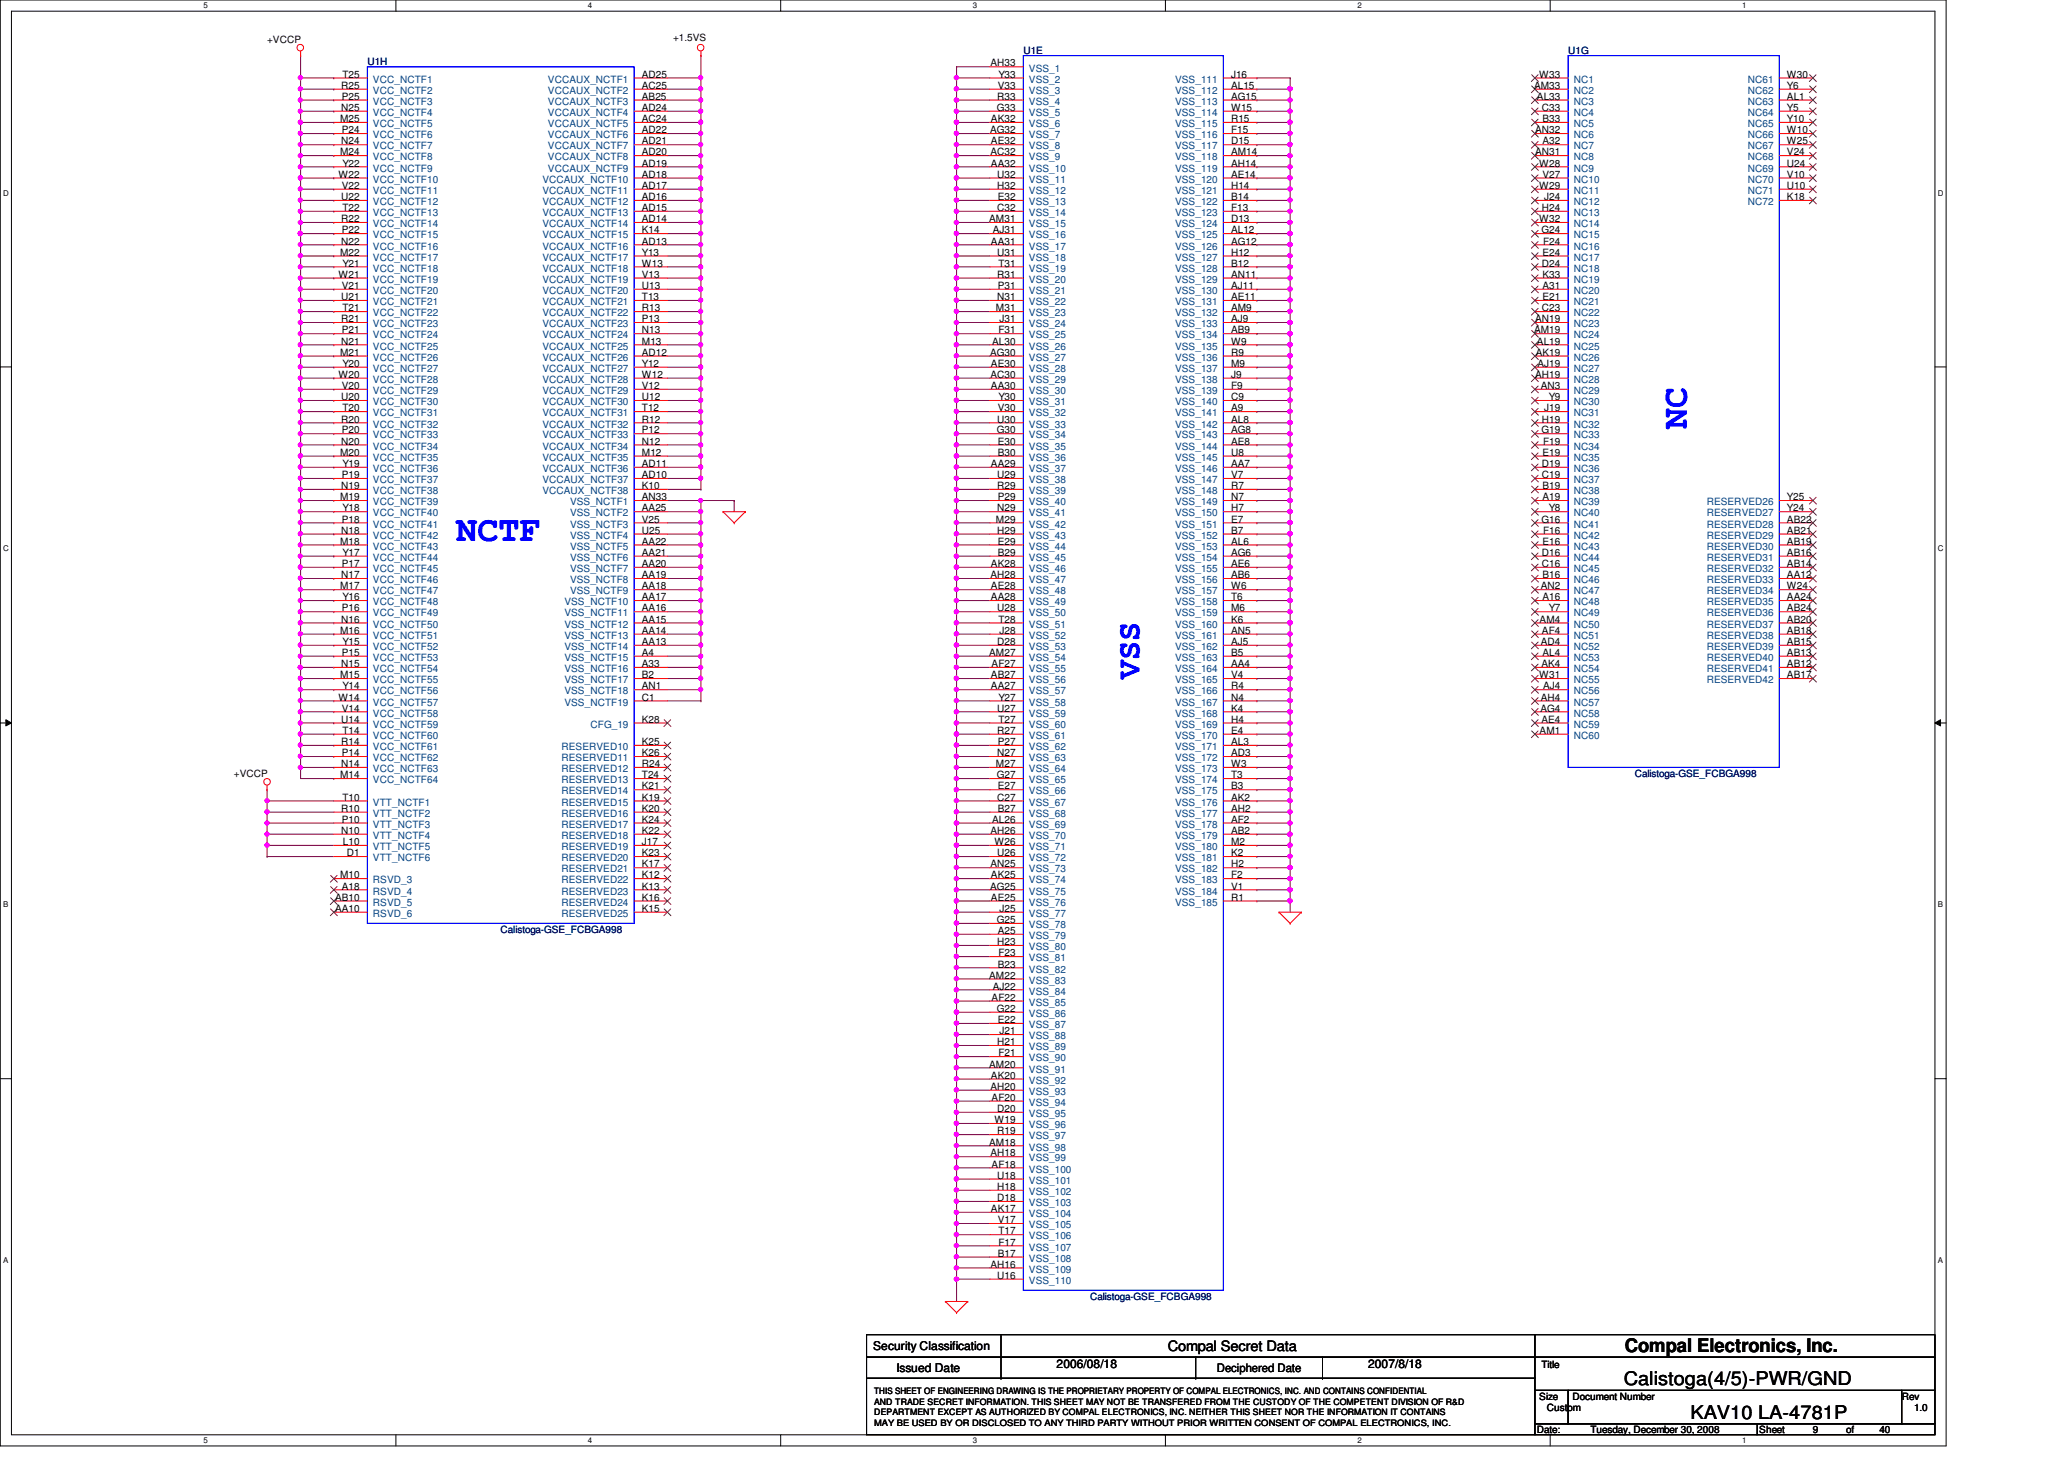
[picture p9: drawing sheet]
<svg xmlns="http://www.w3.org/2000/svg" width="297mm" height="210mm" viewBox="0 0 297 210" stroke-linecap="round" stroke-linejoin="round" font-family="sans-serif">
<defs><g id="words">
<g font-size="5.1" fill="#00f">
<text x="242.8" y="61.8" transform="rotate(-90 242.8 61.8)">NC</text>
<text x="65.7" y="77.9">NCTF</text>
</g>
<text font-size="4.6" fill="#00f" x="164" y="97.6" transform="rotate(-90 164 97.6)">VSS</text>
<g font-size="2.7">
<text x="233.8" y="194.6">Compal Electronics, Inc.</text>
<text x="233.7" y="199.3">Calistoga(4/5)-PWR/GND</text>
<text x="243.3" y="204.1">KAV10 LA-4781P</text>
</g>
<text font-size="2.1" x="168.1" y="194.4">Compal Secret Data</text>
<g font-size="1.7">
<text x="125.7" y="194.3">Security Classification</text>
<text x="129" y="197.3">Issued Date</text>
<text x="152.1" y="196.8">2006/08/18</text>
<text x="175.1" y="197.4">Deciphered Date</text>
<text x="196.9" y="196.8">2007/8/18</text>
</g>
<g font-size="1.4">
<text x="96.9" y="5.8">+1.5VS</text>
<text x="38.4" y="6.2">+VCCP</text>
<text x="49.3" y="11.2">T25</text>
<text x="92.4" y="11.2">AD25</text>
<text x="142.5" y="9.6">AH33</text>
<text x="143.7" y="11.2">Y33</text>
<text x="177.2" y="11.2">J16</text>
<text x="221.5" y="11.2">W33</text>
<text x="257.2" y="11.2">W30</text>
<text x="48.9" y="17.6">M25</text>
<text x="49.1" y="12.8">R25</text>
<text x="49.1" y="16">N25</text>
<text x="49.2" y="14.4">P25</text>
<text x="92.4" y="12.8">AC25</text>
<text x="92.4" y="14.4">AB25</text>
<text x="92.4" y="16">AD24</text>
<text x="92.4" y="17.6">AC24</text>
<text x="142.6" y="17.6">AK32</text>
<text x="143.5" y="16">G33</text>
<text x="143.5" y="14.4">R33</text>
<text x="143.6" y="12.8">V33</text>
<text x="177.2" y="12.8">AL15</text>
<text x="177.2" y="14.4">AG15</text>
<text x="177.2" y="16">W15</text>
<text x="177.2" y="17.6">R15</text>
<text x="220.8" y="12.8">AM33</text>
<text x="221.2" y="14.4">AL33</text>
<text x="221.9" y="16">C33</text>
<text x="222" y="17.6">B33</text>
<text x="257.2" y="16">Y5</text>
<text x="257.2" y="14.4">AL1</text>
<text x="257.2" y="12.8">Y6</text>
<text x="257.2" y="17.6">Y10</text>
<text x="48.9" y="22.4">M24</text>
<text x="49.1" y="20.8">N24</text>
<text x="49.2" y="19.2">P24</text>
<text x="49.3" y="24">Y22</text>
<text x="92.4" y="19.2">AD22</text>
<text x="92.4" y="20.8">AD21</text>
<text x="92.4" y="22.4">AD20</text>
<text x="92.4" y="24">AD19</text>
<text x="142.5" y="19.2">AG32</text>
<text x="142.5" y="22.4">AC32</text>
<text x="142.6" y="20.8">AE32</text>
<text x="142.6" y="24">AA32</text>
<text x="177.2" y="19.2">F15</text>
<text x="177.2" y="20.8">D15</text>
<text x="177.2" y="22.4">AM14</text>
<text x="177.2" y="24">AH14</text>
<text x="220.9" y="19.2">AN32</text>
<text x="220.9" y="22.4">AN31</text>
<text x="221.5" y="24">W28</text>
<text x="222" y="20.8">A32</text>
<text x="257.2" y="19.2">W10</text>
<text x="257.2" y="20.8">W25</text>
<text x="257.2" y="22.4">V24</text>
<text x="257.2" y="24">U24</text>
<text x="48.7" y="25.6">W22</text>
<text x="49.1" y="28.8">U22</text>
<text x="49.2" y="27.2">V22</text>
<text x="92.4" y="25.6">AD18</text>
<text x="92.4" y="27.2">AD17</text>
<text x="92.4" y="28.8">AD16</text>
<text x="143.5" y="25.6">U32</text>
<text x="143.5" y="27.2">H32</text>
<text x="143.6" y="28.8">E32</text>
<text x="177.2" y="25.6">AE14</text>
<text x="177.2" y="27.2">H14</text>
<text x="177.2" y="28.8">B14</text>
<text x="221.5" y="27.2">W29</text>
<text x="222" y="25.6">V27</text>
<text x="222.2" y="28.8">J24</text>
<text x="257.2" y="25.6">V10</text>
<text x="257.2" y="27.2">U10</text>
<text x="257.2" y="28.8">K18</text>
<text x="49.1" y="32">R22</text>
<text x="49.1" y="35.2">N22</text>
<text x="49.2" y="33.6">P22</text>
<text x="49.3" y="30.4">T22</text>
<text x="92.4" y="30.4">AD15</text>
<text x="92.4" y="32">AD14</text>
<text x="92.4" y="33.6">K14</text>
<text x="92.4" y="35.2">AD13</text>
<text x="142.4" y="32">AM31</text>
<text x="142.6" y="35.2">AA31</text>
<text x="142.9" y="33.6">AJ31</text>
<text x="143.5" y="30.4">C32</text>
<text x="177.2" y="30.4">F13</text>
<text x="177.2" y="32">D13</text>
<text x="177.2" y="33.6">AL12</text>
<text x="177.2" y="35.2">AG12</text>
<text x="221.5" y="32">W32</text>
<text x="221.9" y="33.6">G24</text>
<text x="221.9" y="30.4">H24</text>
<text x="222.1" y="35.2">F24</text>
<text x="48.7" y="40">W21</text>
<text x="48.9" y="36.8">M22</text>
<text x="49.2" y="41.6">V21</text>
<text x="49.3" y="38.4">Y21</text>
<text x="92.4" y="36.8">Y13</text>
<text x="92.4" y="38.4">W13</text>
<text x="92.4" y="40">V13</text>
<text x="92.4" y="41.6">U13</text>
<text x="143.5" y="36.8">U31</text>
<text x="143.5" y="40">R31</text>
<text x="143.6" y="41.6">P31</text>
<text x="143.7" y="38.4">T31</text>
<text x="177.2" y="36.8">H12</text>
<text x="177.2" y="38.4">B12</text>
<text x="177.2" y="40">AN11</text>
<text x="177.2" y="41.6">AJ11</text>
<text x="221.9" y="38.4">D24</text>
<text x="222" y="36.8">E24</text>
<text x="222" y="40">K33</text>
<text x="222" y="41.6">A31</text>
<text x="49.1" y="43.2">U21</text>
<text x="49.1" y="46.4">R21</text>
<text x="49.2" y="48">P21</text>
<text x="49.3" y="44.8">T21</text>
<text x="92.4" y="43.2">T13</text>
<text x="92.4" y="44.8">R13</text>
<text x="92.4" y="46.4">P13</text>
<text x="92.4" y="48">N13</text>
<text x="143.3" y="44.8">M31</text>
<text x="143.5" y="43.2">N31</text>
<text x="143.7" y="48">F31</text>
<text x="143.8" y="46.4">J31</text>
<text x="177.2" y="43.2">AE11</text>
<text x="177.2" y="44.8">AM9</text>
<text x="177.2" y="48">AB9</text>
<text x="177.2" y="46.4">AJ9</text>
<text x="220.8" y="48">AM19</text>
<text x="220.9" y="46.4">AN19</text>
<text x="221.9" y="44.8">C23</text>
<text x="222" y="43.2">E21</text>
<text x="48.9" y="51.2">M21</text>
<text x="49.1" y="49.6">N21</text>
<text x="49.3" y="52.8">Y20</text>
<text x="92.4" y="49.6">M13</text>
<text x="92.4" y="51.2">AD12</text>
<text x="92.4" y="52.8">Y12</text>
<text x="142.5" y="51.2">AG30</text>
<text x="142.6" y="52.8">AE30</text>
<text x="142.8" y="49.6">AL30</text>
<text x="177.2" y="49.6">W9</text>
<text x="177.2" y="51.2">R9</text>
<text x="177.2" y="52.8">M9</text>
<text x="221" y="51.2">AK19</text>
<text x="221.2" y="49.6">AL19</text>
<text x="221.3" y="52.8">AJ19</text>
<text x="48.7" y="54.4">W20</text>
<text x="49.1" y="57.6">U20</text>
<text x="49.2" y="56">V20</text>
<text x="49.3" y="59.2">T20</text>
<text x="92.4" y="54.4">W12</text>
<text x="92.4" y="56">V12</text>
<text x="92.4" y="57.6">U12</text>
<text x="92.4" y="59.2">T12</text>
<text x="142.5" y="54.4">AC30</text>
<text x="142.6" y="56">AA30</text>
<text x="143.6" y="59.2">V30</text>
<text x="143.7" y="57.6">Y30</text>
<text x="177.2" y="54.4">J9</text>
<text x="177.2" y="56">F9</text>
<text x="177.2" y="57.6">C9</text>
<text x="177.2" y="59.2">A9</text>
<text x="220.9" y="54.4">AH19</text>
<text x="221.7" y="56">AN3</text>
<text x="222.2" y="59.2">J19</text>
<text x="222.9" y="57.6">Y9</text>
<text x="48.9" y="65.6">M20</text>
<text x="49.1" y="60.8">R20</text>
<text x="49.1" y="64">N20</text>
<text x="49.2" y="62.4">P20</text>
<text x="92.4" y="60.8">R12</text>
<text x="92.4" y="62.4">P12</text>
<text x="92.4" y="64">N12</text>
<text x="92.4" y="65.6">M12</text>
<text x="143.5" y="62.4">G30</text>
<text x="143.5" y="60.8">U30</text>
<text x="143.6" y="64">E30</text>
<text x="143.6" y="65.6">B30</text>
<text x="177.2" y="60.8">AL8</text>
<text x="177.2" y="62.4">AG8</text>
<text x="177.2" y="64">AE8</text>
<text x="177.2" y="65.6">U8</text>
<text x="221.9" y="62.4">G19</text>
<text x="221.9" y="60.8">H19</text>
<text x="222" y="65.6">E19</text>
<text x="222.1" y="64">F19</text>
<text x="48.9" y="72">M19</text>
<text x="49.1" y="70.4">N19</text>
<text x="49.2" y="68.8">P19</text>
<text x="49.3" y="67.2">Y19</text>
<text x="92.4" y="72">AN33</text>
<text x="92.4" y="67.2">AD11</text>
<text x="92.4" y="68.8">AD10</text>
<text x="92.4" y="70.4">K10</text>
<text x="142.6" y="67.2">AA29</text>
<text x="143.5" y="68.8">U29</text>
<text x="143.5" y="70.4">R29</text>
<text x="143.6" y="72">P29</text>
<text x="177.2" y="67.2">AA7</text>
<text x="177.2" y="68.8">V7</text>
<text x="177.2" y="70.4">R7</text>
<text x="177.2" y="72">N7</text>
<text x="221.9" y="67.2">D19</text>
<text x="221.9" y="68.8">C19</text>
<text x="222" y="70.4">B19</text>
<text x="222" y="72">A19</text>
<text x="257.2" y="72">Y25</text>
<text x="49.1" y="76.8">N18</text>
<text x="49.2" y="75.2">P18</text>
<text x="49.3" y="73.6">Y18</text>
<text x="92.4" y="73.6">AA25</text>
<text x="92.4" y="75.2">V25</text>
<text x="92.4" y="76.8">U25</text>
<text x="143.3" y="75.2">M29</text>
<text x="143.5" y="73.6">N29</text>
<text x="143.5" y="76.8">H29</text>
<text x="177.2" y="73.6">H7</text>
<text x="177.2" y="75.2">E7</text>
<text x="177.2" y="76.8">B7</text>
<text x="221.9" y="75.2">G16</text>
<text x="222.1" y="76.8">F16</text>
<text x="222.9" y="73.6">Y8</text>
<text x="257.2" y="73.6">Y24</text>
<text x="257.2" y="75.2">AB22</text>
<text x="257.2" y="76.8">AB21</text>
<text x="48.9" y="78.4">M18</text>
<text x="49.1" y="83.2">N17</text>
<text x="49.2" y="81.6">P17</text>
<text x="49.3" y="80">Y17</text>
<text x="92.4" y="78.4">AA22</text>
<text x="92.4" y="80">AA21</text>
<text x="92.4" y="81.6">AA20</text>
<text x="92.4" y="83.2">AA19</text>
<text x="142.5" y="83.2">AH28</text>
<text x="142.6" y="81.6">AK28</text>
<text x="143.6" y="78.4">E29</text>
<text x="143.6" y="80">B29</text>
<text x="177.2" y="78.4">AL6</text>
<text x="177.2" y="80">AG6</text>
<text x="177.2" y="81.6">AE6</text>
<text x="177.2" y="83.2">AB6</text>
<text x="221.9" y="80">D16</text>
<text x="221.9" y="81.6">C16</text>
<text x="222" y="78.4">E16</text>
<text x="222" y="83.2">B16</text>
<text x="257.2" y="78.4">AB19</text>
<text x="257.2" y="80">AB16</text>
<text x="257.2" y="81.6">AB14</text>
<text x="257.2" y="83.2">AA12</text>
<text x="48.9" y="84.8">M17</text>
<text x="49.1" y="89.6">N16</text>
<text x="49.2" y="88">P16</text>
<text x="49.3" y="86.4">Y16</text>
<text x="92.4" y="84.8">AA18</text>
<text x="92.4" y="86.4">AA17</text>
<text x="92.4" y="88">AA16</text>
<text x="92.4" y="89.6">AA15</text>
<text x="142.6" y="84.8">AE28</text>
<text x="142.6" y="86.4">AA28</text>
<text x="143.5" y="88">U28</text>
<text x="143.7" y="89.6">T28</text>
<text x="177.2" y="84.8">W6</text>
<text x="177.2" y="86.4">T6</text>
<text x="177.2" y="88">M6</text>
<text x="177.2" y="89.6">K6</text>
<text x="221.6" y="89.6">AM4</text>
<text x="221.7" y="84.8">AN2</text>
<text x="222" y="86.4">A16</text>
<text x="222.9" y="88">Y7</text>
<text x="257.2" y="84.8">W24</text>
<text x="257.2" y="86.4">AA24</text>
<text x="257.2" y="88">AB24</text>
<text x="257.2" y="89.6">AB20</text>
<text x="48.9" y="91.2">M16</text>
<text x="49.1" y="96">N15</text>
<text x="49.2" y="94.4">P15</text>
<text x="49.3" y="92.8">Y15</text>
<text x="92.4" y="91.2">AA14</text>
<text x="92.4" y="92.8">AA13</text>
<text x="92.4" y="94.4">A4</text>
<text x="92.4" y="96">A33</text>
<text x="142.4" y="94.4">AM27</text>
<text x="142.7" y="96">AF27</text>
<text x="143.5" y="92.8">D28</text>
<text x="143.8" y="91.2">J28</text>
<text x="177.2" y="91.2">AN5</text>
<text x="177.2" y="92.8">AJ5</text>
<text x="177.2" y="94.4">B5</text>
<text x="177.2" y="96">AA4</text>
<text x="221.7" y="92.8">AD4</text>
<text x="221.8" y="96">AK4</text>
<text x="221.9" y="91.2">AF4</text>
<text x="222" y="94.4">AL4</text>
<text x="257.2" y="91.2">AB18</text>
<text x="257.2" y="92.8">AB15</text>
<text x="257.2" y="94.4">AB13</text>
<text x="257.2" y="96">AB12</text>
<text x="48.7" y="100.8">W14</text>
<text x="48.9" y="97.6">M15</text>
<text x="49.3" y="99.2">Y14</text>
<text x="92.4" y="97.6">B2</text>
<text x="92.4" y="99.2">AN1</text>
<text x="92.4" y="100.8">C1</text>
<text x="142.6" y="97.6">AB27</text>
<text x="142.6" y="99.2">AA27</text>
<text x="143.7" y="100.8">Y27</text>
<text x="177.2" y="97.6">V4</text>
<text x="177.2" y="99.2">R4</text>
<text x="177.2" y="100.8">N4</text>
<text x="221.5" y="97.6">W31</text>
<text x="221.7" y="100.8">AH4</text>
<text x="222.1" y="99.2">AJ4</text>
<text x="257.2" y="97.6">AB17</text>
<text x="49.1" y="104">U14</text>
<text x="49.1" y="107.2">R14</text>
<text x="49.2" y="102.4">V14</text>
<text x="49.3" y="105.6">T14</text>
<text x="92.4" y="104">K28</text>
<text x="92.4" y="107.2">K25</text>
<text x="143.5" y="102.4">U27</text>
<text x="143.5" y="105.6">R27</text>
<text x="143.6" y="107.2">P27</text>
<text x="143.7" y="104">T27</text>
<text x="177.2" y="102.4">K4</text>
<text x="177.2" y="104">H4</text>
<text x="177.2" y="105.6">E4</text>
<text x="177.2" y="107.2">AL3</text>
<text x="221.6" y="105.6">AM1</text>
<text x="221.7" y="102.4">AG4</text>
<text x="221.8" y="104">AE4</text>
<text x="33.7" y="111.8">+VCCP</text>
<text x="48.9" y="112">M14</text>
<text x="49.1" y="110.4">N14</text>
<text x="49.2" y="108.8">P14</text>
<text x="92.4" y="108.8">K26</text>
<text x="92.4" y="110.4">R24</text>
<text x="92.4" y="112">T24</text>
<text x="92.4" y="113.6">K21</text>
<text x="143.3" y="110.4">M27</text>
<text x="143.5" y="112">G27</text>
<text x="143.5" y="108.8">N27</text>
<text x="143.6" y="113.6">E27</text>
<text x="177.2" y="108.8">AD3</text>
<text x="177.2" y="110.4">W3</text>
<text x="177.2" y="112">T3</text>
<text x="177.2" y="113.6">B3</text>
<text x="49.1" y="116.8">R10</text>
<text x="49.1" y="120">N10</text>
<text x="49.2" y="118.4">P10</text>
<text x="49.3" y="115.2">T10</text>
<text x="92.4" y="115.2">K19</text>
<text x="92.4" y="116.8">K20</text>
<text x="92.4" y="118.4">K24</text>
<text x="92.4" y="120">K22</text>
<text x="142.5" y="120">AH26</text>
<text x="142.8" y="118.4">AL26</text>
<text x="143.5" y="115.2">C27</text>
<text x="143.6" y="116.8">B27</text>
<text x="177.2" y="115.2">AK2</text>
<text x="177.2" y="116.8">AH2</text>
<text x="177.2" y="118.4">AF2</text>
<text x="177.2" y="120">AB2</text>
<text x="49.4" y="121.6">L10</text>
<text x="49.9" y="123.2">D1</text>
<text x="92.4" y="121.6">J17</text>
<text x="92.4" y="123.2">K23</text>
<text x="92.4" y="124.8">K17</text>
<text x="142.5" y="124.8">AN25</text>
<text x="143.1" y="121.6">W26</text>
<text x="143.5" y="123.2">U26</text>
<text x="177.2" y="121.6">M2</text>
<text x="177.2" y="123.2">K2</text>
<text x="177.2" y="124.8">H2</text>
<text x="48.2" y="129.6">AB10</text>
<text x="48.2" y="131.2">AA10</text>
<text x="48.9" y="126.4">M10</text>
<text x="49.2" y="128">A18</text>
<text x="92.4" y="126.4">K12</text>
<text x="92.4" y="128">K13</text>
<text x="92.4" y="129.6">K16</text>
<text x="92.4" y="131.2">K15</text>
<text x="142.5" y="128">AG25</text>
<text x="142.6" y="126.4">AK25</text>
<text x="142.6" y="129.6">AE25</text>
<text x="143.8" y="131.2">J25</text>
<text x="177.2" y="126.4">F2</text>
<text x="177.2" y="128">V1</text>
<text x="177.2" y="129.6">R1</text>
<text x="143.5" y="132.8">G25</text>
<text x="143.5" y="136">H23</text>
<text x="143.6" y="134.4">A25</text>
<text x="143.7" y="137.6">F23</text>
<text x="142.4" y="140.8">AM22</text>
<text x="142.7" y="144">AF22</text>
<text x="142.9" y="142.4">AJ22</text>
<text x="143.6" y="139.2">B23</text>
<text x="143.5" y="145.6">G22</text>
<text x="143.6" y="147.2">E22</text>
<text x="143.8" y="148.8">J21</text>
<text x="142.4" y="153.6">AM20</text>
<text x="142.6" y="155.2">AK20</text>
<text x="143.5" y="150.4">H21</text>
<text x="143.7" y="152">F21</text>
<text x="142.5" y="156.8">AH20</text>
<text x="142.7" y="158.4">AF20</text>
<text x="143.1" y="161.6">W19</text>
<text x="143.5" y="160">D20</text>
<text x="142.4" y="164.8">AM18</text>
<text x="142.5" y="166.4">AH18</text>
<text x="142.7" y="168">AF18</text>
<text x="143.5" y="163.2">R19</text>
<text x="143.5" y="169.6">U18</text>
<text x="143.5" y="171.2">H18</text>
<text x="143.5" y="172.8">D18</text>
<text x="142.6" y="174.4">AK17</text>
<text x="143.6" y="176">V17</text>
<text x="143.7" y="177.6">T17</text>
<text x="143.7" y="179.2">F17</text>
<text x="142.5" y="182.4">AH16</text>
<text x="143.5" y="184">U16</text>
<text x="143.6" y="180.8">B17</text>
<text x="221.8" y="196.8">Title</text>
<text x="221.5" y="201.4">Size</text>
<text x="222.6" y="203">Custom</text>
<text x="226.3" y="201.4">Document Number</text>
<text x="273.7" y="201.4">Rev</text>
<text x="275.5" y="203">1.0</text>
<text x="221.2" y="206.2">Date:</text>
<text x="228.9" y="206.2">Tuesday, December 30, 2008</text>
<text x="253.2" y="206.2">Sheet</text>
<text x="260.9" y="206.2">9</text>
<text x="265.7" y="206.2">of</text>
<text x="270.5" y="206.2">40</text>
</g>
<g font-size="1.4" fill="#000080">
<text x="52.9" y="9.4">U1H</text>
<text x="147.3" y="7.7">U1E</text>
<text x="225.7" y="7.7">U1G</text>
<text x="235.3" y="111.8">Calistoga-GSE_FCBGA998</text>
<text x="72" y="134.2">Calistoga-GSE_FCBGA998</text>
<text x="156.9" y="187">Calistoga-GSE_FCBGA998</text>
</g>
<g font-size="1.4" fill="#004080">
<text x="53.7" y="11.9">VCC_NCTF1</text>
<text x="78.9" y="11.9">VCCAUX_NCTF1</text>
<text x="148.1" y="10.3">VSS_1</text>
<text x="148.1" y="11.9">VSS_2</text>
<text x="169.1" y="11.9">VSS_111</text>
<text x="226.5" y="11.9">NC1</text>
<text x="251.5" y="11.9">NC61</text>
<text x="53.7" y="13.5">VCC_NCTF2</text>
<text x="53.7" y="15.1">VCC_NCTF3</text>
<text x="53.7" y="16.7">VCC_NCTF4</text>
<text x="78.9" y="13.5">VCCAUX_NCTF2</text>
<text x="78.9" y="15.1">VCCAUX_NCTF3</text>
<text x="78.9" y="16.7">VCCAUX_NCTF4</text>
<text x="148.1" y="13.5">VSS_3</text>
<text x="148.1" y="15.1">VSS_4</text>
<text x="148.1" y="16.7">VSS_5</text>
<text x="169.1" y="13.5">VSS_112</text>
<text x="169.1" y="15.1">VSS_113</text>
<text x="169.1" y="16.7">VSS_114</text>
<text x="226.5" y="13.5">NC2</text>
<text x="226.5" y="15.1">NC3</text>
<text x="226.5" y="16.7">NC4</text>
<text x="251.5" y="16.7">NC64</text>
<text x="251.5" y="15.1">NC63</text>
<text x="251.5" y="13.5">NC62</text>
<text x="53.7" y="18.3">VCC_NCTF5</text>
<text x="53.7" y="19.9">VCC_NCTF6</text>
<text x="53.7" y="21.5">VCC_NCTF7</text>
<text x="53.7" y="23.1">VCC_NCTF8</text>
<text x="78.9" y="18.3">VCCAUX_NCTF5</text>
<text x="78.9" y="19.9">VCCAUX_NCTF6</text>
<text x="78.9" y="21.5">VCCAUX_NCTF7</text>
<text x="78.9" y="23.1">VCCAUX_NCTF8</text>
<text x="148.1" y="18.3">VSS_6</text>
<text x="148.1" y="19.9">VSS_7</text>
<text x="148.1" y="21.5">VSS_8</text>
<text x="148.1" y="23.1">VSS_9</text>
<text x="169.1" y="18.3">VSS_115</text>
<text x="169.1" y="19.9">VSS_116</text>
<text x="169.1" y="21.5">VSS_117</text>
<text x="169.1" y="23.1">VSS_118</text>
<text x="226.5" y="18.3">NC5</text>
<text x="226.5" y="19.9">NC6</text>
<text x="226.5" y="21.5">NC7</text>
<text x="226.5" y="23.1">NC8</text>
<text x="251.5" y="18.3">NC65</text>
<text x="251.5" y="19.9">NC66</text>
<text x="251.5" y="21.5">NC67</text>
<text x="251.5" y="23.1">NC68</text>
<text x="53.7" y="24.7">VCC_NCTF9</text>
<text x="53.7" y="26.3">VCC_NCTF10</text>
<text x="53.7" y="27.9">VCC_NCTF11</text>
<text x="53.7" y="29.5">VCC_NCTF12</text>
<text x="78.1" y="26.3">VCCAUX_NCTF10</text>
<text x="78.1" y="27.9">VCCAUX_NCTF11</text>
<text x="78.1" y="29.5">VCCAUX_NCTF12</text>
<text x="78.9" y="24.7">VCCAUX_NCTF9</text>
<text x="148.1" y="24.7">VSS_10</text>
<text x="148.1" y="26.3">VSS_11</text>
<text x="148.1" y="27.9">VSS_12</text>
<text x="148.1" y="29.5">VSS_13</text>
<text x="169.1" y="24.7">VSS_119</text>
<text x="169.1" y="26.3">VSS_120</text>
<text x="169.1" y="27.9">VSS_121</text>
<text x="169.1" y="29.5">VSS_122</text>
<text x="226.5" y="24.7">NC9</text>
<text x="226.5" y="26.3">NC10</text>
<text x="226.5" y="27.9">NC11</text>
<text x="226.5" y="29.5">NC12</text>
<text x="251.5" y="24.7">NC69</text>
<text x="251.5" y="26.3">NC70</text>
<text x="251.5" y="27.9">NC71</text>
<text x="251.5" y="29.5">NC72</text>
<text x="53.7" y="31.1">VCC_NCTF13</text>
<text x="53.7" y="32.7">VCC_NCTF14</text>
<text x="53.7" y="34.3">VCC_NCTF15</text>
<text x="53.7" y="35.9">VCC_NCTF16</text>
<text x="78.1" y="31.1">VCCAUX_NCTF13</text>
<text x="78.1" y="32.7">VCCAUX_NCTF14</text>
<text x="78.1" y="34.3">VCCAUX_NCTF15</text>
<text x="78.1" y="35.9">VCCAUX_NCTF16</text>
<text x="148.1" y="31.1">VSS_14</text>
<text x="148.1" y="32.7">VSS_15</text>
<text x="148.1" y="34.3">VSS_16</text>
<text x="148.1" y="35.9">VSS_17</text>
<text x="169.1" y="31.1">VSS_123</text>
<text x="169.1" y="32.7">VSS_124</text>
<text x="169.1" y="34.3">VSS_125</text>
<text x="169.1" y="35.9">VSS_126</text>
<text x="226.5" y="31.1">NC13</text>
<text x="226.5" y="32.7">NC14</text>
<text x="226.5" y="34.3">NC15</text>
<text x="226.5" y="35.9">NC16</text>
<text x="53.7" y="37.5">VCC_NCTF17</text>
<text x="53.7" y="39.1">VCC_NCTF18</text>
<text x="53.7" y="40.7">VCC_NCTF19</text>
<text x="78.1" y="37.5">VCCAUX_NCTF17</text>
<text x="78.1" y="39.1">VCCAUX_NCTF18</text>
<text x="78.1" y="40.7">VCCAUX_NCTF19</text>
<text x="148.1" y="37.5">VSS_18</text>
<text x="148.1" y="39.1">VSS_19</text>
<text x="148.1" y="40.7">VSS_20</text>
<text x="169.1" y="37.5">VSS_127</text>
<text x="169.1" y="39.1">VSS_128</text>
<text x="169.1" y="40.7">VSS_129</text>
<text x="226.5" y="37.5">NC17</text>
<text x="226.5" y="39.1">NC18</text>
<text x="226.5" y="40.7">NC19</text>
<text x="53.7" y="42.3">VCC_NCTF20</text>
<text x="53.7" y="43.9">VCC_NCTF21</text>
<text x="53.7" y="45.5">VCC_NCTF22</text>
<text x="53.7" y="47.1">VCC_NCTF23</text>
<text x="78.1" y="42.3">VCCAUX_NCTF20</text>
<text x="78.1" y="43.9">VCCAUX_NCTF21</text>
<text x="78.1" y="45.5">VCCAUX_NCTF22</text>
<text x="78.1" y="47.1">VCCAUX_NCTF23</text>
<text x="148.1" y="42.3">VSS_21</text>
<text x="148.1" y="43.9">VSS_22</text>
<text x="148.1" y="45.5">VSS_23</text>
<text x="148.1" y="47.1">VSS_24</text>
<text x="169.1" y="42.3">VSS_130</text>
<text x="169.1" y="43.9">VSS_131</text>
<text x="169.1" y="45.5">VSS_132</text>
<text x="169.1" y="47.1">VSS_133</text>
<text x="226.5" y="42.3">NC20</text>
<text x="226.5" y="43.9">NC21</text>
<text x="226.5" y="45.5">NC22</text>
<text x="226.5" y="47.1">NC23</text>
<text x="53.7" y="48.7">VCC_NCTF24</text>
<text x="53.7" y="50.3">VCC_NCTF25</text>
<text x="53.7" y="51.9">VCC_NCTF26</text>
<text x="53.7" y="53.5">VCC_NCTF27</text>
<text x="78.1" y="48.7">VCCAUX_NCTF24</text>
<text x="78.1" y="50.3">VCCAUX_NCTF25</text>
<text x="78.1" y="51.9">VCCAUX_NCTF26</text>
<text x="78.1" y="53.5">VCCAUX_NCTF27</text>
<text x="148.1" y="48.7">VSS_25</text>
<text x="148.1" y="50.3">VSS_26</text>
<text x="148.1" y="51.9">VSS_27</text>
<text x="148.1" y="53.5">VSS_28</text>
<text x="169.1" y="48.7">VSS_134</text>
<text x="169.1" y="50.3">VSS_135</text>
<text x="169.1" y="51.9">VSS_136</text>
<text x="169.1" y="53.5">VSS_137</text>
<text x="226.5" y="48.7">NC24</text>
<text x="226.5" y="50.3">NC25</text>
<text x="226.5" y="51.9">NC26</text>
<text x="226.5" y="53.5">NC27</text>
<text x="53.7" y="55.1">VCC_NCTF28</text>
<text x="53.7" y="56.7">VCC_NCTF29</text>
<text x="53.7" y="58.3">VCC_NCTF30</text>
<text x="53.7" y="59.9">VCC_NCTF31</text>
<text x="78.1" y="55.1">VCCAUX_NCTF28</text>
<text x="78.1" y="56.7">VCCAUX_NCTF29</text>
<text x="78.1" y="58.3">VCCAUX_NCTF30</text>
<text x="78.1" y="59.9">VCCAUX_NCTF31</text>
<text x="148.1" y="55.1">VSS_29</text>
<text x="148.1" y="56.7">VSS_30</text>
<text x="148.1" y="58.3">VSS_31</text>
<text x="148.1" y="59.9">VSS_32</text>
<text x="169.1" y="55.1">VSS_138</text>
<text x="169.1" y="56.7">VSS_139</text>
<text x="169.1" y="58.3">VSS_140</text>
<text x="169.1" y="59.9">VSS_141</text>
<text x="226.5" y="56.7">NC29</text>
<text x="226.5" y="58.3">NC30</text>
<text x="226.5" y="59.9">NC31</text>
<text x="226.5" y="55.1">NC28</text>
<text x="53.7" y="61.5">VCC_NCTF32</text>
<text x="53.7" y="63.1">VCC_NCTF33</text>
<text x="53.7" y="64.7">VCC_NCTF34</text>
<text x="78.1" y="61.5">VCCAUX_NCTF32</text>
<text x="78.1" y="63.1">VCCAUX_NCTF33</text>
<text x="78.1" y="64.7">VCCAUX_NCTF34</text>
<text x="148.1" y="61.5">VSS_33</text>
<text x="148.1" y="63.1">VSS_34</text>
<text x="148.1" y="64.7">VSS_35</text>
<text x="169.1" y="61.5">VSS_142</text>
<text x="169.1" y="63.1">VSS_143</text>
<text x="169.1" y="64.7">VSS_144</text>
<text x="226.5" y="61.5">NC32</text>
<text x="226.5" y="63.1">NC33</text>
<text x="226.5" y="64.7">NC34</text>
<text x="53.7" y="66.3">VCC_NCTF35</text>
<text x="53.7" y="67.9">VCC_NCTF36</text>
<text x="53.7" y="69.5">VCC_NCTF37</text>
<text x="53.7" y="71.1">VCC_NCTF38</text>
<text x="78.1" y="66.3">VCCAUX_NCTF35</text>
<text x="78.1" y="67.9">VCCAUX_NCTF36</text>
<text x="78.1" y="69.5">VCCAUX_NCTF37</text>
<text x="78.1" y="71.1">VCCAUX_NCTF38</text>
<text x="148.1" y="66.3">VSS_36</text>
<text x="148.1" y="67.9">VSS_37</text>
<text x="148.1" y="69.5">VSS_38</text>
<text x="148.1" y="71.1">VSS_39</text>
<text x="169.1" y="66.3">VSS_145</text>
<text x="169.1" y="67.9">VSS_146</text>
<text x="169.1" y="69.5">VSS_147</text>
<text x="169.1" y="71.1">VSS_148</text>
<text x="226.5" y="66.3">NC35</text>
<text x="226.5" y="67.9">NC36</text>
<text x="226.5" y="69.5">NC37</text>
<text x="226.5" y="71.1">NC38</text>
<text x="53.7" y="72.7">VCC_NCTF39</text>
<text x="53.7" y="74.3">VCC_NCTF40</text>
<text x="53.7" y="75.9">VCC_NCTF41</text>
<text x="53.7" y="77.5">VCC_NCTF42</text>
<text x="82" y="72.7">VSS_NCTF1</text>
<text x="82" y="74.3">VSS_NCTF2</text>
<text x="82" y="75.9">VSS_NCTF3</text>
<text x="82" y="77.5">VSS_NCTF4</text>
<text x="148.1" y="72.7">VSS_40</text>
<text x="148.1" y="74.3">VSS_41</text>
<text x="148.1" y="75.9">VSS_42</text>
<text x="148.1" y="77.5">VSS_43</text>
<text x="169.1" y="72.7">VSS_149</text>
<text x="169.1" y="74.3">VSS_150</text>
<text x="169.1" y="75.9">VSS_151</text>
<text x="169.1" y="77.5">VSS_152</text>
<text x="226.5" y="75.9">NC41</text>
<text x="226.5" y="77.5">NC42</text>
<text x="226.5" y="72.7">NC39</text>
<text x="226.5" y="74.3">NC40</text>
<text x="245.6" y="72.7">RESERVED26</text>
<text x="245.6" y="74.3">RESERVED27</text>
<text x="245.6" y="75.9">RESERVED28</text>
<text x="245.6" y="77.5">RESERVED29</text>
<text x="53.7" y="79.1">VCC_NCTF43</text>
<text x="53.7" y="80.7">VCC_NCTF44</text>
<text x="53.7" y="82.3">VCC_NCTF45</text>
<text x="53.7" y="83.9">VCC_NCTF46</text>
<text x="82" y="79.1">VSS_NCTF5</text>
<text x="82" y="80.7">VSS_NCTF6</text>
<text x="82" y="82.3">VSS_NCTF7</text>
<text x="82" y="83.9">VSS_NCTF8</text>
<text x="148.1" y="79.1">VSS_44</text>
<text x="148.1" y="80.7">VSS_45</text>
<text x="148.1" y="82.3">VSS_46</text>
<text x="148.1" y="83.9">VSS_47</text>
<text x="169.1" y="79.1">VSS_153</text>
<text x="169.1" y="80.7">VSS_154</text>
<text x="169.1" y="82.3">VSS_155</text>
<text x="169.1" y="83.9">VSS_156</text>
<text x="226.5" y="79.1">NC43</text>
<text x="226.5" y="80.7">NC44</text>
<text x="226.5" y="82.3">NC45</text>
<text x="226.5" y="83.9">NC46</text>
<text x="245.6" y="79.1">RESERVED30</text>
<text x="245.6" y="80.7">RESERVED31</text>
<text x="245.6" y="82.3">RESERVED32</text>
<text x="245.6" y="83.9">RESERVED33</text>
<text x="53.7" y="85.5">VCC_NCTF47</text>
<text x="53.7" y="87.1">VCC_NCTF48</text>
<text x="53.7" y="88.7">VCC_NCTF49</text>
<text x="81.2" y="87.1">VSS_NCTF10</text>
<text x="81.2" y="88.7">VSS_NCTF11</text>
<text x="82" y="85.5">VSS_NCTF9</text>
<text x="148.1" y="85.5">VSS_48</text>
<text x="148.1" y="87.1">VSS_49</text>
<text x="148.1" y="88.7">VSS_50</text>
<text x="169.1" y="85.5">VSS_157</text>
<text x="169.1" y="87.1">VSS_158</text>
<text x="169.1" y="88.7">VSS_159</text>
<text x="226.5" y="85.5">NC47</text>
<text x="226.5" y="88.7">NC49</text>
<text x="226.5" y="87.1">NC48</text>
<text x="245.6" y="85.5">RESERVED34</text>
<text x="245.6" y="87.1">RESERVED35</text>
<text x="245.6" y="88.7">RESERVED36</text>
<text x="53.7" y="90.3">VCC_NCTF50</text>
<text x="53.7" y="91.9">VCC_NCTF51</text>
<text x="53.7" y="93.5">VCC_NCTF52</text>
<text x="53.7" y="95.1">VCC_NCTF53</text>
<text x="81.2" y="90.3">VSS_NCTF12</text>
<text x="81.2" y="91.9">VSS_NCTF13</text>
<text x="81.2" y="93.5">VSS_NCTF14</text>
<text x="81.2" y="95.1">VSS_NCTF15</text>
<text x="148.1" y="90.3">VSS_51</text>
<text x="148.1" y="91.9">VSS_52</text>
<text x="148.1" y="93.5">VSS_53</text>
<text x="148.1" y="95.1">VSS_54</text>
<text x="169.1" y="90.3">VSS_160</text>
<text x="169.1" y="91.9">VSS_161</text>
<text x="169.1" y="93.5">VSS_162</text>
<text x="169.1" y="95.1">VSS_163</text>
<text x="226.5" y="90.3">NC50</text>
<text x="226.5" y="91.9">NC51</text>
<text x="226.5" y="93.5">NC52</text>
<text x="226.5" y="95.1">NC53</text>
<text x="245.6" y="90.3">RESERVED37</text>
<text x="245.6" y="91.9">RESERVED38</text>
<text x="245.6" y="93.5">RESERVED39</text>
<text x="245.6" y="95.1">RESERVED40</text>
<text x="53.7" y="96.7">VCC_NCTF54</text>
<text x="53.7" y="98.3">VCC_NCTF55</text>
<text x="53.7" y="99.9">VCC_NCTF56</text>
<text x="53.7" y="101.5">VCC_NCTF57</text>
<text x="81.2" y="96.7">VSS_NCTF16</text>
<text x="81.2" y="98.3">VSS_NCTF17</text>
<text x="81.2" y="99.9">VSS_NCTF18</text>
<text x="81.2" y="101.5">VSS_NCTF19</text>
<text x="148.1" y="96.7">VSS_55</text>
<text x="148.1" y="98.3">VSS_56</text>
<text x="148.1" y="99.9">VSS_57</text>
<text x="148.1" y="101.5">VSS_58</text>
<text x="169.1" y="96.7">VSS_164</text>
<text x="169.1" y="98.3">VSS_165</text>
<text x="169.1" y="99.9">VSS_166</text>
<text x="169.1" y="101.5">VSS_167</text>
<text x="226.5" y="96.7">NC54</text>
<text x="226.5" y="101.5">NC57</text>
<text x="226.5" y="98.3">NC55</text>
<text x="226.5" y="99.9">NC56</text>
<text x="245.6" y="96.7">RESERVED41</text>
<text x="245.6" y="98.3">RESERVED42</text>
<text x="53.7" y="103.1">VCC_NCTF58</text>
<text x="53.7" y="104.7">VCC_NCTF59</text>
<text x="53.7" y="106.3">VCC_NCTF60</text>
<text x="53.7" y="107.9">VCC_NCTF61</text>
<text x="80.8" y="107.9">RESERVED10</text>
<text x="85" y="104.7">CFG_19</text>
<text x="148.1" y="103.1">VSS_59</text>
<text x="148.1" y="104.7">VSS_60</text>
<text x="148.1" y="106.3">VSS_61</text>
<text x="148.1" y="107.9">VSS_62</text>
<text x="169.1" y="103.1">VSS_168</text>
<text x="169.1" y="104.7">VSS_169</text>
<text x="169.1" y="106.3">VSS_170</text>
<text x="169.1" y="107.9">VSS_171</text>
<text x="226.5" y="103.1">NC58</text>
<text x="226.5" y="104.7">NC59</text>
<text x="226.5" y="106.3">NC60</text>
<text x="53.7" y="109.5">VCC_NCTF62</text>
<text x="53.7" y="111.1">VCC_NCTF63</text>
<text x="53.7" y="112.7">VCC_NCTF64</text>
<text x="80.8" y="109.5">RESERVED11</text>
<text x="80.8" y="111.1">RESERVED12</text>
<text x="80.8" y="112.7">RESERVED13</text>
<text x="148.1" y="109.5">VSS_63</text>
<text x="148.1" y="111.1">VSS_64</text>
<text x="148.1" y="112.7">VSS_65</text>
<text x="169.1" y="109.5">VSS_172</text>
<text x="169.1" y="111.1">VSS_173</text>
<text x="169.1" y="112.7">VSS_174</text>
<text x="53.7" y="115.9">VTT_NCTF1</text>
<text x="53.7" y="117.5">VTT_NCTF2</text>
<text x="53.7" y="119.1">VTT_NCTF3</text>
<text x="80.8" y="114.3">RESERVED14</text>
<text x="80.8" y="115.9">RESERVED15</text>
<text x="80.8" y="117.5">RESERVED16</text>
<text x="80.8" y="119.1">RESERVED17</text>
<text x="148.1" y="115.9">VSS_67</text>
<text x="148.1" y="117.5">VSS_68</text>
<text x="148.1" y="119.1">VSS_69</text>
<text x="148.1" y="114.3">VSS_66</text>
<text x="169.1" y="114.3">VSS_175</text>
<text x="169.1" y="115.9">VSS_176</text>
<text x="169.1" y="117.5">VSS_177</text>
<text x="169.1" y="119.1">VSS_178</text>
<text x="53.7" y="120.7">VTT_NCTF4</text>
<text x="53.7" y="122.3">VTT_NCTF5</text>
<text x="53.7" y="123.9">VTT_NCTF6</text>
<text x="80.8" y="120.7">RESERVED18</text>
<text x="80.8" y="122.3">RESERVED19</text>
<text x="80.8" y="123.9">RESERVED20</text>
<text x="80.8" y="125.5">RESERVED21</text>
<text x="148.1" y="122.3">VSS_71</text>
<text x="148.1" y="123.9">VSS_72</text>
<text x="148.1" y="125.5">VSS_73</text>
<text x="148.1" y="120.7">VSS_70</text>
<text x="169.1" y="120.7">VSS_179</text>
<text x="169.1" y="122.3">VSS_180</text>
<text x="169.1" y="123.9">VSS_181</text>
<text x="169.1" y="125.5">VSS_182</text>
<text x="53.7" y="127.1">RSVD_3</text>
<text x="53.7" y="128.7">RSVD_4</text>
<text x="53.7" y="130.3">RSVD_5</text>
<text x="53.7" y="131.9">RSVD_6</text>
<text x="80.8" y="127.1">RESERVED22</text>
<text x="80.8" y="128.7">RESERVED23</text>
<text x="80.8" y="130.3">RESERVED24</text>
<text x="80.8" y="131.9">RESERVED25</text>
<text x="148.1" y="127.1">VSS_74</text>
<text x="148.1" y="131.9">VSS_77</text>
<text x="148.1" y="128.7">VSS_75</text>
<text x="148.1" y="130.3">VSS_76</text>
<text x="169.1" y="127.1">VSS_183</text>
<text x="169.1" y="128.7">VSS_184</text>
<text x="169.1" y="130.3">VSS_185</text>
<text x="148.1" y="133.5">VSS_78</text>
<text x="148.1" y="135.1">VSS_79</text>
<text x="148.1" y="136.7">VSS_80</text>
<text x="148.1" y="138.3">VSS_81</text>
<text x="148.1" y="139.9">VSS_82</text>
<text x="148.1" y="143.1">VSS_84</text>
<text x="148.1" y="141.5">VSS_83</text>
<text x="148.1" y="144.7">VSS_85</text>
<text x="148.1" y="146.3">VSS_86</text>
<text x="148.1" y="147.9">VSS_87</text>
<text x="148.1" y="149.5">VSS_88</text>
<text x="148.1" y="151.1">VSS_89</text>
<text x="148.1" y="152.7">VSS_90</text>
<text x="148.1" y="154.3">VSS_91</text>
<text x="148.1" y="155.9">VSS_92</text>
<text x="148.1" y="160.7">VSS_95</text>
<text x="148.1" y="159.1">VSS_94</text>
<text x="148.1" y="157.5">VSS_93</text>
<text x="148.1" y="167.1">VSS_99</text>
<text x="148.1" y="165.5">VSS_98</text>
<text x="148.1" y="162.3">VSS_96</text>
<text x="148.1" y="163.9">VSS_97</text>
<text x="148.1" y="168.7">VSS_100</text>
<text x="148.1" y="170.3">VSS_101</text>
<text x="148.1" y="171.9">VSS_102</text>
<text x="148.1" y="173.5">VSS_103</text>
<text x="148.1" y="175.1">VSS_104</text>
<text x="148.1" y="176.7">VSS_105</text>
<text x="148.1" y="178.3">VSS_106</text>
<text x="148.1" y="179.9">VSS_107</text>
<text x="148.1" y="181.5">VSS_108</text>
<text x="148.1" y="183.1">VSS_109</text>
<text x="148.1" y="184.7">VSS_110</text>
</g>
<g font-size="1.3">
<text x="125.8" y="203.6">DEPARTMENT EXCEPT AS AUTHORIZED BY COMPAL ELECTRONICS, INC. NEITHER THIS SHEET NOR THE INFORMATION IT CONTAINS</text>
<text x="125.8" y="200.6">THIS SHEET OF ENGINEERING DRAWING IS THE PROPRIETARY PROPERTY OF COMPAL ELECTRONICS, INC. AND CONTAINS CONFIDENTIAL</text>
<text x="125.8" y="202.1">AND TRADE SECRET INFORMATION. THIS SHEET MAY NOT BE TRANSFERED FROM THE CUSTODY OF THE COMPETENT DIVISION OF R&amp;D</text>
<text x="125.8" y="205.1">MAY BE USED BY OR DISCLOSED TO ANY THIRD PARTY WITHOUT PRIOR WRITTEN CONSENT OF COMPAL ELECTRONICS, INC.</text>
</g>
<g font-size="1.1">
<text x="29.3" y="1.1">5</text>
<text x="84.6" y="1.1">4</text>
<text x="140" y="1.1">3</text>
<text x="195.4" y="1.1">2</text>
<text x="250.7" y="1.1">1</text>
<text x=".5" y="28.2">D</text>
<text x="278.9" y="28.2">D</text>
<text x=".5" y="79.3">C</text>
<text x="278.9" y="79.3">C</text>
<text x=".5" y="130.6">B</text>
<text x="278.9" y="130.6">B</text>
<text x=".5" y="181.7">A</text>
<text x="278.9" y="181.7">A</text>
<text x="29.3" y="207.6">5</text>
<text x="84.6" y="207.6">4</text>
<text x="140" y="207.6">3</text>
<text x="195.4" y="207.6">2</text>
<text x="250.7" y="207.6">1</text>
</g>
</g></defs>
<path d="M0 0h280.1v208h-280.1zM1.6 1.6h276.9v204.8h-276.9z" fill="none" stroke="#000" stroke-width=".14"/>
<g fill="#fff">
<path d="M29.3 .2h.6v1.2h-.6z"/>
<path d="M29.3 206.6h.6v1.2h-.6z"/>
</g>
<path d="M57 0v1.6M57 206.4v1.6" fill="none" stroke="#000" stroke-width=".14"/>
<g fill="#fff">
<path d="M84.6 .2h.6v1.2h-.6z"/>
<path d="M84.6 206.6h.6v1.2h-.6z"/>
</g>
<path d="M112.3 0v1.6M112.3 206.4v1.6" fill="none" stroke="#000" stroke-width=".14"/>
<g fill="#fff">
<path d="M140 .2h.6v1.2h-.6z"/>
<path d="M140 206.6h.6v1.2h-.6z"/>
</g>
<path d="M167.7 0v1.6M167.7 206.4v1.6" fill="none" stroke="#000" stroke-width=".14"/>
<g fill="#fff">
<path d="M195.4 .2h.6v1.2h-.6z"/>
<path d="M195.4 206.6h.6v1.2h-.6z"/>
</g>
<path d="M223.1 0v1.6M223.1 206.4v1.6" fill="none" stroke="#000" stroke-width=".14"/>
<g fill="#fff">
<path d="M250.7 .2h.6v1.2h-.6z"/>
<path d="M250.7 206.6h.6v1.2h-.6z"/>
<path d="M.5 27.2h.7v1.2h-.7z"/>
<path d="M278.9 27.2h.8v1.2h-.8z"/>
<path d="M.5 78.4h.7v1.1h-.7z"/>
<path d="M278.9 78.4h.8v1.1h-.8z"/>
</g>
<path d="M0 52.8h1.6M278.5 52.8h1.6" fill="none" stroke="#000" stroke-width=".14"/>
<g fill="#fff">
<path d="M.5 129.6h.7v1.2h-.7z"/>
<path d="M278.9 129.6h.7v1.2h-.7z"/>
</g>
<path d="M0 104h1.6M.8 103.5l.8 .5-.8 .4zM278.5 104l.8-.5v.9zM278.5 104h1.6" fill="none" stroke="#000" stroke-width=".14"/>
<path d="M.8 103.5l.8 .5-.8 .4zM278.5 104l.8-.5v.9z" fill="#000"/>
<g fill="#fff">
<path d="M.5 180.8h.7v1.1h-.7z"/>
<path d="M278.9 180.8h.7v1.1h-.7z"/>
</g>
<path d="M0 155.2h1.6M278.5 155.2h1.6" fill="none" stroke="#000" stroke-width=".14"/>
<path d="M137.7 177.6h.1M137.7 177.6h4.7" fill="none" stroke="#800040" stroke-width=".14"/>
<circle cx="137.6" cy="177.6" r=".32" fill="#f0f"/>
<circle cx="137.6" cy="177.6" r=".32" fill="none" stroke="#f0f" stroke-width=".14"/>
<path d="M180.9 76.8h.1M180.9 76.8h4.8" fill="none" stroke="#800040" stroke-width=".14"/>
<circle cx="185.7" cy="76.8" r=".31" fill="#f0f"/>
<circle cx="185.7" cy="76.8" r=".31" fill="none" stroke="#f0f" stroke-width=".14"/>
<path d="M180.9 83.2h.1M180.9 84.8h.1M180.9 83.2h4.8M180.9 84.8h4.8" fill="none" stroke="#800040" stroke-width=".14"/>
<circle cx="185.7" cy="84.8" r=".31" fill="#f0f"/>
<circle cx="185.7" cy="84.8" r=".31" fill="none" stroke="#f0f" stroke-width=".14"/>
<path d="M180.9 80h.1M180.9 80h4.8" fill="none" stroke="#800040" stroke-width=".14"/>
<circle cx="185.7" cy="80" r=".31" fill="#f0f"/>
<circle cx="185.7" cy="80" r=".31" fill="none" stroke="#f0f" stroke-width=".14"/>
<path d="M180.9 72h.1M180.9 70.4h.1M180.9 68.8h.1M180.9 72h4.8M180.9 70.4h4.8M180.9 68.8h4.8M180.9 81.6h.1M180.9 86.4h.1M180.9 88h.1M180.9 81.6h4.8M180.9 86.4h4.8M180.9 88h4.8" fill="none" stroke="#800040" stroke-width=".14"/>
<circle cx="185.7" cy="88" r=".31" fill="#f0f"/>
<circle cx="185.7" cy="88" r=".31" fill="none" stroke="#f0f" stroke-width=".14"/>
<path d="M180.9 78.4h.1M180.9 78.4h4.8" fill="none" stroke="#800040" stroke-width=".14"/>
<circle cx="185.7" cy="78.4" r=".31" fill="#f0f"/>
<circle cx="185.7" cy="78.4" r=".31" fill="none" stroke="#f0f" stroke-width=".14"/>
<path d="M180.9 59.2h.1M180.9 59.2h4.8" fill="none" stroke="#800040" stroke-width=".14"/>
<circle cx="185.7" cy="59.2" r=".31" fill="#f0f"/>
<circle cx="185.7" cy="59.2" r=".31" fill="none" stroke="#f0f" stroke-width=".14"/>
<path d="M180.9 65.6h.1M180.9 75.2h.1M180.9 65.6h4.8M180.9 75.2h4.8" fill="none" stroke="#800040" stroke-width=".14"/>
<circle cx="185.7" cy="75.2" r=".31" fill="#f0f"/>
<circle cx="185.7" cy="75.2" r=".31" fill="none" stroke="#f0f" stroke-width=".14"/>
<path d="M180.9 64h.1M180.9 62.4h.1M180.9 73.6h.1M180.9 64h4.8M180.9 62.4h4.8M180.9 73.6h4.8" fill="none" stroke="#800040" stroke-width=".14"/>
<circle cx="185.6" cy="73.6" r=".32" fill="#f0f"/>
<circle cx="185.6" cy="73.6" r=".32" fill="none" stroke="#f0f" stroke-width=".14"/>
<g fill="none" stroke="#800040" stroke-width=".14">
<path d="M180.9 14.4h.1M180.9 17.6h.1M180.9 14.4h4.8M180.9 17.6h4.8M180.9 20.8h.1M180.9 24h.1M180.9 20.8h4.8M180.9 24h4.8M180.9 54.4h.1M180.9 56h.1M180.9 54.4h4.8M180.9 56h4.8"/>
<path d="M180.9 60.8h.1M180.9 60.8h4.8"/>
</g>
<circle cx="185.7" cy="60.8" r=".31" fill="#f0f"/>
<circle cx="185.7" cy="60.8" r=".31" fill="none" stroke="#f0f" stroke-width=".14"/>
<g fill="none" stroke="#800040" stroke-width=".14">
<path d="M180.9 19.2h.1M180.9 16h.1M180.9 12.8h.1M180.9 19.2h4.8M180.9 16h4.8M180.9 12.8h4.8M180.9 28.8h.1M180.9 25.6h.1M180.9 27.2h.1M180.9 30.4h.1M180.9 22.4h.1M180.9 28.8h4.8"/>
<path d="M180.9 25.6h4.8M180.9 27.2h4.8M180.9 30.4h4.8M180.9 22.4h4.8M180.9 52.8h.1M180.9 52.8h4.8"/>
</g>
<circle cx="185.7" cy="12.8" r=".31" fill="#f0f"/>
<circle cx="185.7" cy="12.8" r=".31" fill="none" stroke="#f0f" stroke-width=".14"/>
<path d="M180.9 51.2h.1M180.9 51.2h4.8" fill="none" stroke="#800040" stroke-width=".14"/>
<circle cx="185.7" cy="51.2" r=".31" fill="#f0f"/>
<circle cx="185.7" cy="51.2" r=".31" fill="none" stroke="#f0f" stroke-width=".14"/>
<path d="M180.9 32h.1M180.9 32h4.8M180.9 49.6h.1M180.9 46.4h.1M180.9 49.6h4.8M180.9 46.4h4.8" fill="none" stroke="#800040" stroke-width=".14"/>
<circle cx="185.7" cy="46.4" r=".31" fill="#f0f"/>
<circle cx="185.7" cy="46.4" r=".31" fill="none" stroke="#f0f" stroke-width=".14"/>
<path d="M180.9 48h.1M180.9 48h4.8" fill="none" stroke="#800040" stroke-width=".14"/>
<circle cx="185.7" cy="48" r=".31" fill="#f0f"/>
<circle cx="185.7" cy="48" r=".31" fill="none" stroke="#f0f" stroke-width=".14"/>
<path d="M180.9 38.4h.1M180.9 38.4h4.8M180.9 44.8h.1M180.9 44.8h4.8" fill="none" stroke="#800040" stroke-width=".14"/>
<circle cx="185.7" cy="38.4" r=".31" fill="#f0f"/>
<circle cx="185.7" cy="38.4" r=".31" fill="none" stroke="#f0f" stroke-width=".14"/>
<g fill="none" stroke="#800040" stroke-width=".14">
<path d="M180.9 11.2h.1M180.9 11.2h4.8M180.9 33.6h.1M180.9 35.2h.1M180.9 33.6h4.8M180.9 35.2h4.8M180.9 57.6h.1M180.9 40h.1M180.9 43.2h.1M180.9 57.6h4.8M180.9 40h4.8M180.9 43.2h4.8"/>
<path d="M137.7 176h.1M137.7 176v1.6"/>
</g>
<circle cx="137.7" cy="176" r=".31" fill="#f0f"/>
<circle cx="137.7" cy="176" r=".31" fill="none" stroke="#f0f" stroke-width=".14"/>
<path d="M180.9 36.8h.1M180.9 36.8h4.8M180.9 41.6h.1M180.9 41.6h4.8M180.9 99.2h.1M180.9 99.2h4.8" fill="none" stroke="#800040" stroke-width=".14"/>
<circle cx="185.7" cy="99.2" r=".31" fill="#f0f"/>
<circle cx="185.7" cy="99.2" r=".31" fill="none" stroke="#f0f" stroke-width=".14"/>
<path d="M180.9 102.4h.1M180.9 102.4h4.8" fill="none" stroke="#800040" stroke-width=".14"/>
<circle cx="185.7" cy="102.4" r=".31" fill="#f0f"/>
<circle cx="185.7" cy="102.4" r=".31" fill="none" stroke="#f0f" stroke-width=".14"/>
<g fill="none" stroke="#800040" stroke-width=".14">
<path d="M180.9 96h.1M180.9 92.8h.1M180.9 96h4.8M180.9 92.8h4.8M180.9 107.2h.1M180.9 104h.1M180.9 108.8h.1M180.9 100.8h.1M180.9 107.2h4.8M180.9 104h4.8M180.9 108.8h4.8M180.9 100.8h4.8"/>
<path d="M137.7 169.6h.1M137.7 169.6h4.7"/>
</g>
<circle cx="185.7" cy="100.8" r=".31" fill="#f0f"/>
<circle cx="185.7" cy="100.8" r=".31" fill="none" stroke="#f0f" stroke-width=".14"/>
<path d="M180.9 91.2h.1M180.9 89.6h.1M180.9 91.2h4.8M180.9 89.6h4.8" fill="none" stroke="#800040" stroke-width=".14"/>
<circle cx="185.6" cy="89.6" r=".32" fill="#f0f"/>
<circle cx="185.6" cy="89.6" r=".32" fill="none" stroke="#f0f" stroke-width=".14"/>
<path d="M180.9 97.6h.1M180.9 94.4h.1M180.9 97.6h4.8M180.9 94.4h4.8M180.9 110.4h.1M180.9 105.6h.1M180.9 110.4h4.8M180.9 105.6h4.8M180.9 129.6h.1M180.9 124.8h.1M180.9 129.6h4.8M180.9 124.8h4.8" fill="none" stroke="#800040" stroke-width=".14"/>
<circle cx="185.7" cy="124.8" r=".31" fill="#f0f"/>
<circle cx="185.7" cy="124.8" r=".31" fill="none" stroke="#f0f" stroke-width=".14"/>
<path d="M180.9 116.8h.1M180.9 116.8h4.8M180.9 126.4h.1M180.9 123.2h.1M180.9 121.6h.1M180.9 126.4h4.8M180.9 123.2h4.8M180.9 121.6h4.8" fill="none" stroke="#800040" stroke-width=".14"/>
<circle cx="185.7" cy="116.8" r=".31" fill="#f0f"/>
<circle cx="185.7" cy="116.8" r=".31" fill="none" stroke="#f0f" stroke-width=".14"/>
<path d="M180.9 128h.1M180.9 128h4.8" fill="none" stroke="#800040" stroke-width=".14"/>
<circle cx="185.7" cy="128" r=".31" fill="#f0f"/>
<circle cx="185.7" cy="128" r=".31" fill="none" stroke="#f0f" stroke-width=".14"/>
<path d="M180.9 118.4h.1M180.9 118.4h4.8" fill="none" stroke="#800040" stroke-width=".14"/>
<circle cx="185.7" cy="118.4" r=".31" fill="#f0f"/>
<circle cx="185.7" cy="118.4" r=".31" fill="none" stroke="#f0f" stroke-width=".14"/>
<path d="M180.9 120h.1M180.9 120h4.8" fill="none" stroke="#800040" stroke-width=".14"/>
<circle cx="185.7" cy="120" r=".31" fill="#f0f"/>
<circle cx="185.7" cy="120" r=".31" fill="none" stroke="#f0f" stroke-width=".14"/>
<path d="M185.7 35.2h.1M185.7 35.2v1.6M180.9 112h.1M180.9 112h4.8" fill="none" stroke="#800040" stroke-width=".14"/>
<circle cx="185.7" cy="35.2" r=".31" fill="#f0f"/>
<circle cx="185.7" cy="35.2" r=".31" fill="none" stroke="#f0f" stroke-width=".14"/>
<path d="M185.7 48h.1M185.7 48v1.6" fill="none" stroke="#800040" stroke-width=".14"/>
<circle cx="185.7" cy="48" r=".31" fill="#f0f"/>
<circle cx="185.7" cy="48" r=".31" fill="none" stroke="#f0f" stroke-width=".14"/>
<path d="M185.7 56h.1M185.7 56v1.6M180.9 113.6h.1M180.9 113.6h4.8" fill="none" stroke="#800040" stroke-width=".14"/>
<circle cx="185.7" cy="56" r=".31" fill="#f0f"/>
<circle cx="185.7" cy="56" r=".31" fill="none" stroke="#f0f" stroke-width=".14"/>
<path d="M185.7 76.8h.1M185.7 76.8v1.6" fill="none" stroke="#800040" stroke-width=".14"/>
<circle cx="185.7" cy="76.8" r=".31" fill="#f0f"/>
<circle cx="185.7" cy="76.8" r=".31" fill="none" stroke="#f0f" stroke-width=".14"/>
<path d="M185.7 81.6h.1M185.7 81.6v1.6" fill="none" stroke="#800040" stroke-width=".14"/>
<circle cx="185.6" cy="81.6" r=".32" fill="#f0f"/>
<circle cx="185.6" cy="81.6" r=".32" fill="none" stroke="#f0f" stroke-width=".14"/>
<path d="M185.7 43.2h.1M185.7 43.2v1.6M180.9 115.2h.1M180.9 115.2h4.8" fill="none" stroke="#800040" stroke-width=".14"/>
<circle cx="185.7" cy="43.2" r=".31" fill="#f0f"/>
<circle cx="185.7" cy="43.2" r=".31" fill="none" stroke="#f0f" stroke-width=".14"/>
<path d="M185.7 72h.1M185.7 72v1.6" fill="none" stroke="#800040" stroke-width=".14"/>
<circle cx="185.7" cy="72" r=".31" fill="#f0f"/>
<circle cx="185.7" cy="72" r=".31" fill="none" stroke="#f0f" stroke-width=".14"/>
<path d="M185.7 64h.1M185.7 64v1.6" fill="none" stroke="#800040" stroke-width=".14"/>
<circle cx="185.7" cy="64" r=".31" fill="#f0f"/>
<circle cx="185.7" cy="64" r=".31" fill="none" stroke="#f0f" stroke-width=".14"/>
<path d="M185.7 113.6h.1M185.7 113.6v1.6" fill="none" stroke="#800040" stroke-width=".14"/>
<circle cx="185.6" cy="113.6" r=".32" fill="#f0f"/>
<circle cx="185.6" cy="113.6" r=".32" fill="none" stroke="#f0f" stroke-width=".14"/>
<path d="M185.7 124.8h.1M185.7 124.8v1.6" fill="none" stroke="#800040" stroke-width=".14"/>
<circle cx="185.7" cy="124.8" r=".31" fill="#f0f"/>
<circle cx="185.7" cy="124.8" r=".31" fill="none" stroke="#f0f" stroke-width=".14"/>
<path d="M185.7 97.6h.1M185.7 97.6v1.6" fill="none" stroke="#800040" stroke-width=".14"/>
<circle cx="185.6" cy="97.6" r=".32" fill="#f0f"/>
<circle cx="185.6" cy="97.6" r=".32" fill="none" stroke="#f0f" stroke-width=".14"/>
<path d="M185.7 84.8h.1M185.7 84.8v1.6" fill="none" stroke="#800040" stroke-width=".14"/>
<circle cx="185.7" cy="84.8" r=".31" fill="#f0f"/>
<circle cx="185.7" cy="84.8" r=".31" fill="none" stroke="#f0f" stroke-width=".14"/>
<path d="M185.7 121.6h.1M185.7 121.6v1.6" fill="none" stroke="#800040" stroke-width=".14"/>
<circle cx="185.6" cy="121.6" r=".32" fill="#f0f"/>
<circle cx="185.6" cy="121.6" r=".32" fill="none" stroke="#f0f" stroke-width=".14"/>
<path d="M137.7 179.2h.1M137.7 179.2h4.7" fill="none" stroke="#800040" stroke-width=".14"/>
<circle cx="137.7" cy="179.2" r=".31" fill="#f0f"/>
<circle cx="137.7" cy="179.2" r=".31" fill="none" stroke="#f0f" stroke-width=".14"/>
<path d="M137.7 155.2h.1M137.7 155.2v1.6M137.7 171.2h.1M137.7 171.2h4.7" fill="none" stroke="#800040" stroke-width=".14"/>
<circle cx="137.7" cy="155.2" r=".31" fill="#f0f"/>
<circle cx="137.7" cy="155.2" r=".31" fill="none" stroke="#f0f" stroke-width=".14"/>
<path d="M137.7 158.4h.1M137.7 156.8h.1M137.7 158.4h4.7M137.7 156.8h4.7M137.7 177.6h.1M137.7 168h.1M137.7 168v1.6M137.7 177.6v1.6" fill="none" stroke="#800040" stroke-width=".14"/>
<circle cx="137.7" cy="168" r=".31" fill="#f0f"/>
<circle cx="137.7" cy="168" r=".31" fill="none" stroke="#f0f" stroke-width=".14"/>
<path d="M137.7 169.6h.1M137.7 169.6v1.6" fill="none" stroke="#800040" stroke-width=".14"/>
<circle cx="137.6" cy="169.6" r=".32" fill="#f0f"/>
<circle cx="137.6" cy="169.6" r=".32" fill="none" stroke="#f0f" stroke-width=".14"/>
<path d="M137.7 30.4h.1M137.7 30.4v1.6" fill="none" stroke="#800040" stroke-width=".14"/>
<circle cx="137.7" cy="30.4" r=".31" fill="#f0f"/>
<circle cx="137.7" cy="30.4" r=".31" fill="none" stroke="#f0f" stroke-width=".14"/>
<path d="M137.7 38.4h.1M137.7 38.4v1.6M137.7 115.2h.1M137.7 115.2v1.6" fill="none" stroke="#800040" stroke-width=".14"/>
<circle cx="137.7" cy="38.4" r=".31" fill="#f0f"/>
<circle cx="137.7" cy="38.4" r=".31" fill="none" stroke="#f0f" stroke-width=".14"/>
<path d="M137.7 64h.1M137.7 64v1.6" fill="none" stroke="#800040" stroke-width=".14"/>
<circle cx="137.7" cy="64" r=".31" fill="#f0f"/>
<circle cx="137.7" cy="64" r=".31" fill="none" stroke="#f0f" stroke-width=".14"/>
<path d="M137.7 126.4h.1M137.7 126.4v1.6" fill="none" stroke="#800040" stroke-width=".14"/>
<circle cx="137.7" cy="126.4" r=".31" fill="#f0f"/>
<circle cx="137.7" cy="126.4" r=".31" fill="none" stroke="#f0f" stroke-width=".14"/>
<path d="M137.7 156.8h.1M137.7 156.8v1.6" fill="none" stroke="#800040" stroke-width=".14"/>
<circle cx="137.7" cy="156.8" r=".31" fill="#f0f"/>
<circle cx="137.7" cy="156.8" r=".31" fill="none" stroke="#f0f" stroke-width=".14"/>
<path d="M137.7 22.4h.1M137.7 22.4v1.6" fill="none" stroke="#800040" stroke-width=".14"/>
<circle cx="137.7" cy="22.4" r=".31" fill="#f0f"/>
<circle cx="137.7" cy="22.4" r=".31" fill="none" stroke="#f0f" stroke-width=".14"/>
<path d="M137.7 180.8h.1M137.7 180.8h4.7" fill="none" stroke="#800040" stroke-width=".14"/>
<circle cx="137.7" cy="180.8" r=".31" fill="#f0f"/>
<circle cx="137.7" cy="180.8" r=".31" fill="none" stroke="#f0f" stroke-width=".14"/>
<path d="M137.7 140.8h.1M137.7 140.8v1.6" fill="none" stroke="#800040" stroke-width=".14"/>
<circle cx="137.7" cy="140.8" r=".31" fill="#f0f"/>
<circle cx="137.7" cy="140.8" r=".31" fill="none" stroke="#f0f" stroke-width=".14"/>
<path d="M137.7 150.4h.1M137.7 150.4v1.6" fill="none" stroke="#800040" stroke-width=".14"/>
<circle cx="137.7" cy="150.4" r=".31" fill="#f0f"/>
<circle cx="137.7" cy="150.4" r=".31" fill="none" stroke="#f0f" stroke-width=".14"/>
<path d="M137.7 68.8h.1M137.7 68.8v1.6" fill="none" stroke="#800040" stroke-width=".14"/>
<circle cx="137.7" cy="68.8" r=".31" fill="#f0f"/>
<circle cx="137.7" cy="68.8" r=".31" fill="none" stroke="#f0f" stroke-width=".14"/>
<path d="M137.7 25.6h.1M137.7 25.6v1.6" fill="none" stroke="#800040" stroke-width=".14"/>
<circle cx="137.6" cy="25.6" r=".32" fill="#f0f"/>
<circle cx="137.6" cy="25.6" r=".32" fill="none" stroke="#f0f" stroke-width=".14"/>
<path d="M137.7 89.6h.1M137.7 89.6v1.6" fill="none" stroke="#800040" stroke-width=".14"/>
<circle cx="137.6" cy="89.6" r=".32" fill="#f0f"/>
<circle cx="137.6" cy="89.6" r=".32" fill="none" stroke="#f0f" stroke-width=".14"/>
<path d="M137.7 17.6h.1M137.7 17.6v1.6" fill="none" stroke="#800040" stroke-width=".14"/>
<circle cx="137.6" cy="17.6" r=".32" fill="#f0f"/>
<circle cx="137.6" cy="17.6" r=".32" fill="none" stroke="#f0f" stroke-width=".14"/>
<path d="M137.7 60.8h.1M137.7 60.8v1.6M137.7 92.8h.1M137.7 92.8v1.6" fill="none" stroke="#800040" stroke-width=".14"/>
<circle cx="137.7" cy="92.8" r=".31" fill="#f0f"/>
<circle cx="137.7" cy="92.8" r=".31" fill="none" stroke="#f0f" stroke-width=".14"/>
<path d="M185.7 11.2h.1M185.7 11.2v1.6M137.7 83.2h.1M137.7 83.2v1.6M137.7 158.4h.1M137.7 158.4v1.6M137.7 160h.1M137.7 160h4.7" fill="none" stroke="#800040" stroke-width=".14"/>
<circle cx="137.7" cy="158.4" r=".31" fill="#f0f"/>
<circle cx="137.7" cy="158.4" r=".31" fill="none" stroke="#f0f" stroke-width=".14"/>
<path d="M137.7 171.2h.1M137.7 171.2v1.6" fill="none" stroke="#800040" stroke-width=".14"/>
<circle cx="137.7" cy="171.2" r=".31" fill="#f0f"/>
<circle cx="137.7" cy="171.2" r=".31" fill="none" stroke="#f0f" stroke-width=".14"/>
<path d="M137.7 172.8h.1M137.7 172.8h4.7M137.7 182.4h.1M137.7 182.4h4.7" fill="none" stroke="#800040" stroke-width=".14"/>
<circle cx="137.7" cy="182.4" r=".31" fill="#f0f"/>
<circle cx="137.7" cy="182.4" r=".31" fill="none" stroke="#f0f" stroke-width=".14"/>
<path d="M185.7 36.8h.1M185.7 36.8v1.6" fill="none" stroke="#800040" stroke-width=".14"/>
<circle cx="185.7" cy="36.8" r=".31" fill="#f0f"/>
<circle cx="185.7" cy="36.8" r=".31" fill="none" stroke="#f0f" stroke-width=".14"/>
<path d="M185.7 30.4h.1M185.7 30.4v1.6" fill="none" stroke="#800040" stroke-width=".14"/>
<circle cx="185.7" cy="30.4" r=".31" fill="#f0f"/>
<circle cx="185.7" cy="30.4" r=".31" fill="none" stroke="#f0f" stroke-width=".14"/>
<path d="M185.7 33.6h.1M185.7 33.6v1.6" fill="none" stroke="#800040" stroke-width=".14"/>
<circle cx="185.6" cy="33.6" r=".32" fill="#f0f"/>
<circle cx="185.6" cy="33.6" r=".32" fill="none" stroke="#f0f" stroke-width=".14"/>
<path d="M185.7 24h.1M185.7 24v1.6" fill="none" stroke="#800040" stroke-width=".14"/>
<circle cx="185.7" cy="24" r=".31" fill="#f0f"/>
<circle cx="185.7" cy="24" r=".31" fill="none" stroke="#f0f" stroke-width=".14"/>
<path d="M185.7 41.6h.1M185.7 41.6v1.6" fill="none" stroke="#800040" stroke-width=".14"/>
<circle cx="185.6" cy="41.6" r=".32" fill="#f0f"/>
<circle cx="185.6" cy="41.6" r=".32" fill="none" stroke="#f0f" stroke-width=".14"/>
<path d="M185.7 28.8h.1M185.7 28.8v1.6" fill="none" stroke="#800040" stroke-width=".14"/>
<circle cx="185.7" cy="28.8" r=".31" fill="#f0f"/>
<circle cx="185.7" cy="28.8" r=".31" fill="none" stroke="#f0f" stroke-width=".14"/>
<path d="M185.7 17.6h.1M185.7 17.6v1.6" fill="none" stroke="#800040" stroke-width=".14"/>
<circle cx="185.6" cy="17.6" r=".32" fill="#f0f"/>
<circle cx="185.6" cy="17.6" r=".32" fill="none" stroke="#f0f" stroke-width=".14"/>
<path d="M185.7 57.6h.1M185.7 57.6v1.6" fill="none" stroke="#800040" stroke-width=".14"/>
<circle cx="185.6" cy="57.6" r=".32" fill="#f0f"/>
<circle cx="185.6" cy="57.6" r=".32" fill="none" stroke="#f0f" stroke-width=".14"/>
<path d="M185.7 112h.1M185.7 112v1.6" fill="none" stroke="#800040" stroke-width=".14"/>
<circle cx="185.7" cy="112" r=".31" fill="#f0f"/>
<circle cx="185.7" cy="112" r=".31" fill="none" stroke="#f0f" stroke-width=".14"/>
<path d="M185.7 54.4h.1M185.7 54.4v1.6" fill="none" stroke="#800040" stroke-width=".14"/>
<circle cx="185.7" cy="54.4" r=".31" fill="#f0f"/>
<circle cx="185.7" cy="54.4" r=".31" fill="none" stroke="#f0f" stroke-width=".14"/>
<path d="M185.7 123.2h.1M185.7 123.2v1.6" fill="none" stroke="#800040" stroke-width=".14"/>
<circle cx="185.7" cy="123.2" r=".31" fill="#f0f"/>
<circle cx="185.7" cy="123.2" r=".31" fill="none" stroke="#f0f" stroke-width=".14"/>
<path d="M185.7 83.2h.1M185.7 83.2v1.6" fill="none" stroke="#800040" stroke-width=".14"/>
<circle cx="185.7" cy="83.2" r=".31" fill="#f0f"/>
<circle cx="185.7" cy="83.2" r=".31" fill="none" stroke="#f0f" stroke-width=".14"/>
<path d="M185.7 52.8h.1M185.7 52.8v1.6" fill="none" stroke="#800040" stroke-width=".14"/>
<circle cx="185.7" cy="52.8" r=".31" fill="#f0f"/>
<circle cx="185.7" cy="52.8" r=".31" fill="none" stroke="#f0f" stroke-width=".14"/>
<path d="M185.7 115.2h.1M185.7 115.2v1.6" fill="none" stroke="#800040" stroke-width=".14"/>
<circle cx="185.7" cy="115.2" r=".31" fill="#f0f"/>
<circle cx="185.7" cy="115.2" r=".31" fill="none" stroke="#f0f" stroke-width=".14"/>
<path d="M185.7 94.4h.1M185.7 94.4v1.6" fill="none" stroke="#800040" stroke-width=".14"/>
<circle cx="185.7" cy="94.4" r=".31" fill="#f0f"/>
<circle cx="185.7" cy="94.4" r=".31" fill="none" stroke="#f0f" stroke-width=".14"/>
<path d="M185.7 44.8h.1M185.7 44.8v1.6" fill="none" stroke="#800040" stroke-width=".14"/>
<circle cx="185.7" cy="44.8" r=".31" fill="#f0f"/>
<circle cx="185.7" cy="44.8" r=".31" fill="none" stroke="#f0f" stroke-width=".14"/>
<path d="M185.7 62.4h.1M185.7 62.4v1.6" fill="none" stroke="#800040" stroke-width=".14"/>
<circle cx="185.7" cy="62.4" r=".31" fill="#f0f"/>
<circle cx="185.7" cy="62.4" r=".31" fill="none" stroke="#f0f" stroke-width=".14"/>
<path d="M185.7 73.6h.1M185.7 73.6v1.6M185.7 92.8h.1M185.7 92.8v1.6" fill="none" stroke="#800040" stroke-width=".14"/>
<circle cx="185.7" cy="92.8" r=".31" fill="#f0f"/>
<circle cx="185.7" cy="92.8" r=".31" fill="none" stroke="#f0f" stroke-width=".14"/>
<path d="M185.7 65.6h.1M185.7 65.6v1.6" fill="none" stroke="#800040" stroke-width=".14"/>
<circle cx="185.6" cy="65.6" r=".32" fill="#f0f"/>
<circle cx="185.6" cy="65.6" r=".32" fill="none" stroke="#f0f" stroke-width=".14"/>
<path d="M185.7 14.4h.1M185.7 14.4v1.6" fill="none" stroke="#800040" stroke-width=".14"/>
<circle cx="185.7" cy="14.4" r=".31" fill="#f0f"/>
<circle cx="185.7" cy="14.4" r=".31" fill="none" stroke="#f0f" stroke-width=".14"/>
<path d="M185.7 59.2h.1M185.7 59.2v1.6M185.7 99.2h.1M185.7 99.2v1.6M185.7 107.2h.1M185.7 107.2v1.6" fill="none" stroke="#800040" stroke-width=".14"/>
<circle cx="185.7" cy="107.2" r=".31" fill="#f0f"/>
<circle cx="185.7" cy="107.2" r=".31" fill="none" stroke="#f0f" stroke-width=".14"/>
<path d="M185.7 68.8h.1M185.7 68.8v1.6" fill="none" stroke="#800040" stroke-width=".14"/>
<circle cx="185.7" cy="68.8" r=".31" fill="#f0f"/>
<circle cx="185.7" cy="68.8" r=".31" fill="none" stroke="#f0f" stroke-width=".14"/>
<path d="M185.7 49.6h.1M185.7 49.6v1.6" fill="none" stroke="#800040" stroke-width=".14"/>
<circle cx="185.6" cy="49.6" r=".32" fill="#f0f"/>
<circle cx="185.6" cy="49.6" r=".32" fill="none" stroke="#f0f" stroke-width=".14"/>
<path d="M185.7 38.4h.1M185.7 38.4v1.6" fill="none" stroke="#800040" stroke-width=".14"/>
<circle cx="185.7" cy="38.4" r=".31" fill="#f0f"/>
<circle cx="185.7" cy="38.4" r=".31" fill="none" stroke="#f0f" stroke-width=".14"/>
<path d="M185.7 70.4h.1M185.7 70.4v1.6" fill="none" stroke="#800040" stroke-width=".14"/>
<circle cx="185.7" cy="70.4" r=".31" fill="#f0f"/>
<circle cx="185.7" cy="70.4" r=".31" fill="none" stroke="#f0f" stroke-width=".14"/>
<path d="M185.7 40h.1M185.7 40v1.6" fill="none" stroke="#800040" stroke-width=".14"/>
<circle cx="185.7" cy="40" r=".31" fill="#f0f"/>
<circle cx="185.7" cy="40" r=".31" fill="none" stroke="#f0f" stroke-width=".14"/>
<path d="M185.7 46.4h.1M185.7 46.4v1.6M185.7 60.8h.1M185.7 60.8v1.6M185.7 88h.1M185.7 88v1.6" fill="none" stroke="#800040" stroke-width=".14"/>
<circle cx="185.7" cy="60.8" r=".31" fill="#f0f"/>
<circle cx="185.7" cy="60.8" r=".31" fill="none" stroke="#f0f" stroke-width=".14"/>
<path d="M185.7 80h.1M185.7 80v1.6" fill="none" stroke="#800040" stroke-width=".14"/>
<circle cx="185.7" cy="80" r=".31" fill="#f0f"/>
<circle cx="185.7" cy="80" r=".31" fill="none" stroke="#f0f" stroke-width=".14"/>
<path d="M185.7 12.8h.1M185.7 12.8v1.6" fill="none" stroke="#800040" stroke-width=".14"/>
<circle cx="185.7" cy="12.8" r=".31" fill="#f0f"/>
<circle cx="185.7" cy="12.8" r=".31" fill="none" stroke="#f0f" stroke-width=".14"/>
<path d="M185.7 32h.1M185.7 32v1.6" fill="none" stroke="#800040" stroke-width=".14"/>
<circle cx="185.7" cy="32" r=".31" fill="#f0f"/>
<circle cx="185.7" cy="32" r=".31" fill="none" stroke="#f0f" stroke-width=".14"/>
<path d="M185.7 20.8h.1M185.7 20.8v1.6" fill="none" stroke="#800040" stroke-width=".14"/>
<circle cx="185.7" cy="20.8" r=".31" fill="#f0f"/>
<circle cx="185.7" cy="20.8" r=".31" fill="none" stroke="#f0f" stroke-width=".14"/>
<path d="M185.7 108.8h.1M185.7 108.8v1.6" fill="none" stroke="#800040" stroke-width=".14"/>
<circle cx="185.7" cy="108.8" r=".31" fill="#f0f"/>
<circle cx="185.7" cy="108.8" r=".31" fill="none" stroke="#f0f" stroke-width=".14"/>
<path d="M185.7 86.4h.1M185.7 86.4v1.6" fill="none" stroke="#800040" stroke-width=".14"/>
<circle cx="185.7" cy="86.4" r=".31" fill="#f0f"/>
<circle cx="185.7" cy="86.4" r=".31" fill="none" stroke="#f0f" stroke-width=".14"/>
<path d="M185.7 51.2h.1M185.7 51.2v1.6" fill="none" stroke="#800040" stroke-width=".14"/>
<circle cx="185.7" cy="51.2" r=".31" fill="#f0f"/>
<circle cx="185.7" cy="51.2" r=".31" fill="none" stroke="#f0f" stroke-width=".14"/>
<path d="M185.7 22.4h.1M185.7 22.4v1.6" fill="none" stroke="#800040" stroke-width=".14"/>
<circle cx="185.7" cy="22.4" r=".31" fill="#f0f"/>
<circle cx="185.7" cy="22.4" r=".31" fill="none" stroke="#f0f" stroke-width=".14"/>
<path d="M185.7 16h.1M185.7 16v1.6" fill="none" stroke="#800040" stroke-width=".14"/>
<circle cx="185.7" cy="16" r=".31" fill="#f0f"/>
<circle cx="185.7" cy="16" r=".31" fill="none" stroke="#f0f" stroke-width=".14"/>
<path d="M185.7 25.6h.1M185.7 25.6v1.6" fill="none" stroke="#800040" stroke-width=".14"/>
<circle cx="185.6" cy="25.6" r=".32" fill="#f0f"/>
<circle cx="185.6" cy="25.6" r=".32" fill="none" stroke="#f0f" stroke-width=".14"/>
<path d="M185.7 102.4h.1M185.7 102.4v1.6" fill="none" stroke="#800040" stroke-width=".14"/>
<circle cx="185.7" cy="102.4" r=".31" fill="#f0f"/>
<circle cx="185.7" cy="102.4" r=".31" fill="none" stroke="#f0f" stroke-width=".14"/>
<path d="M185.7 27.2h.1M185.7 27.2v1.6" fill="none" stroke="#800040" stroke-width=".14"/>
<circle cx="185.7" cy="27.2" r=".31" fill="#f0f"/>
<circle cx="185.7" cy="27.2" r=".31" fill="none" stroke="#f0f" stroke-width=".14"/>
<path d="M185.7 96h.1M185.7 96v1.6" fill="none" stroke="#800040" stroke-width=".14"/>
<circle cx="185.7" cy="96" r=".31" fill="#f0f"/>
<circle cx="185.7" cy="96" r=".31" fill="none" stroke="#f0f" stroke-width=".14"/>
<path d="M185.7 89.6h.1M185.7 89.6v1.6" fill="none" stroke="#800040" stroke-width=".14"/>
<circle cx="185.6" cy="89.6" r=".32" fill="#f0f"/>
<circle cx="185.6" cy="89.6" r=".32" fill="none" stroke="#f0f" stroke-width=".14"/>
<path d="M185.7 19.2h.1M185.7 19.2v1.6" fill="none" stroke="#800040" stroke-width=".14"/>
<circle cx="185.7" cy="19.2" r=".31" fill="#f0f"/>
<circle cx="185.7" cy="19.2" r=".31" fill="none" stroke="#f0f" stroke-width=".14"/>
<path d="M185.7 116.8h.1M185.7 116.8v1.6M185.7 128h.1M185.7 128v1.6" fill="none" stroke="#800040" stroke-width=".14"/>
<circle cx="185.7" cy="128" r=".31" fill="#f0f"/>
<circle cx="185.7" cy="128" r=".31" fill="none" stroke="#f0f" stroke-width=".14"/>
<path d="M185.7 120h.1M185.7 120v1.6" fill="none" stroke="#800040" stroke-width=".14"/>
<circle cx="185.7" cy="120" r=".31" fill="#f0f"/>
<circle cx="185.7" cy="120" r=".31" fill="none" stroke="#f0f" stroke-width=".14"/>
<path d="M185.7 110.4h.1M185.7 110.4v1.6" fill="none" stroke="#800040" stroke-width=".14"/>
<circle cx="185.7" cy="110.4" r=".31" fill="#f0f"/>
<circle cx="185.7" cy="110.4" r=".31" fill="none" stroke="#f0f" stroke-width=".14"/>
<path d="M185.7 78.4h.1M185.7 78.4v1.6M185.7 126.4h.1M185.7 126.4v1.6" fill="none" stroke="#800040" stroke-width=".14"/>
<circle cx="185.7" cy="126.4" r=".31" fill="#f0f"/>
<circle cx="185.7" cy="126.4" r=".31" fill="none" stroke="#f0f" stroke-width=".14"/>
<path d="M185.7 67.2h.1M185.7 67.2v1.6M185.7 118.4h.1M185.7 118.4v1.6" fill="none" stroke="#800040" stroke-width=".14"/>
<circle cx="185.7" cy="67.2" r=".31" fill="#f0f"/>
<circle cx="185.7" cy="67.2" r=".31" fill="none" stroke="#f0f" stroke-width=".14"/>
<path d="M185.7 105.6h.1M185.7 105.6v1.6" fill="none" stroke="#800040" stroke-width=".14"/>
<circle cx="185.6" cy="105.6" r=".32" fill="#f0f"/>
<circle cx="185.6" cy="105.6" r=".32" fill="none" stroke="#f0f" stroke-width=".14"/>
<path d="M185.7 75.2h.1M185.7 75.2v1.6M185.7 104h.1M185.7 104v1.6M137.7 161.6h.1M137.7 161.6h4.7" fill="none" stroke="#800040" stroke-width=".14"/>
<circle cx="185.7" cy="104" r=".31" fill="#f0f"/>
<circle cx="185.7" cy="104" r=".31" fill="none" stroke="#f0f" stroke-width=".14"/>
<path d="M185.7 91.2h.1M185.7 91.2v1.6M185.7 100.8h.1M185.7 100.8v1.6" fill="none" stroke="#800040" stroke-width=".14"/>
<circle cx="185.7" cy="91.2" r=".31" fill="#f0f"/>
<circle cx="185.7" cy="91.2" r=".31" fill="none" stroke="#f0f" stroke-width=".14"/>
<path d="M137.7 102.4h.1M137.7 102.4v1.6" fill="none" stroke="#800040" stroke-width=".14"/>
<circle cx="137.7" cy="102.4" r=".31" fill="#f0f"/>
<circle cx="137.7" cy="102.4" r=".31" fill="none" stroke="#f0f" stroke-width=".14"/>
<path d="M137.7 54.4h.1M137.7 54.4v1.6" fill="none" stroke="#800040" stroke-width=".14"/>
<circle cx="137.7" cy="54.4" r=".31" fill="#f0f"/>
<circle cx="137.7" cy="54.4" r=".31" fill="none" stroke="#f0f" stroke-width=".14"/>
<path d="M137.7 100.8h.1M137.7 100.8v1.6" fill="none" stroke="#800040" stroke-width=".14"/>
<circle cx="137.7" cy="100.8" r=".31" fill="#f0f"/>
<circle cx="137.7" cy="100.8" r=".31" fill="none" stroke="#f0f" stroke-width=".14"/>
<path d="M137.7 107.2h.1M137.7 107.2v1.6" fill="none" stroke="#800040" stroke-width=".14"/>
<circle cx="137.7" cy="107.2" r=".31" fill="#f0f"/>
<circle cx="137.7" cy="107.2" r=".31" fill="none" stroke="#f0f" stroke-width=".14"/>
<path d="M137.7 73.6h.1M137.7 73.6v1.6" fill="none" stroke="#800040" stroke-width=".14"/>
<circle cx="137.6" cy="73.6" r=".32" fill="#f0f"/>
<circle cx="137.6" cy="73.6" r=".32" fill="none" stroke="#f0f" stroke-width=".14"/>
<path d="M137.7 144h.1M137.7 144v1.6" fill="none" stroke="#800040" stroke-width=".14"/>
<circle cx="137.7" cy="144" r=".31" fill="#f0f"/>
<circle cx="137.7" cy="144" r=".31" fill="none" stroke="#f0f" stroke-width=".14"/>
<path d="M137.7 9.6h.1M137.7 9.6v1.6M137.7 99.2h.1M137.7 99.2v1.6" fill="none" stroke="#800040" stroke-width=".14"/>
<circle cx="137.7" cy="99.2" r=".31" fill="#f0f"/>
<circle cx="137.7" cy="99.2" r=".31" fill="none" stroke="#f0f" stroke-width=".14"/>
<path d="M137.7 105.6h.1M137.7 105.6v1.6" fill="none" stroke="#800040" stroke-width=".14"/>
<circle cx="137.6" cy="105.6" r=".32" fill="#f0f"/>
<circle cx="137.6" cy="105.6" r=".32" fill="none" stroke="#f0f" stroke-width=".14"/>
<path d="M137.7 129.6h.1M137.7 129.6v1.6" fill="none" stroke="#800040" stroke-width=".14"/>
<circle cx="137.6" cy="129.6" r=".32" fill="#f0f"/>
<circle cx="137.6" cy="129.6" r=".32" fill="none" stroke="#f0f" stroke-width=".14"/>
<path d="M137.7 112h.1M137.7 112v1.6" fill="none" stroke="#800040" stroke-width=".14"/>
<circle cx="137.7" cy="112" r=".31" fill="#f0f"/>
<circle cx="137.7" cy="112" r=".31" fill="none" stroke="#f0f" stroke-width=".14"/>
<path d="M137.7 123.2h.1M137.7 123.2v1.6" fill="none" stroke="#800040" stroke-width=".14"/>
<circle cx="137.7" cy="123.2" r=".31" fill="#f0f"/>
<circle cx="137.7" cy="123.2" r=".31" fill="none" stroke="#f0f" stroke-width=".14"/>
<path d="M137.7 118.4h.1M137.7 118.4v1.6" fill="none" stroke="#800040" stroke-width=".14"/>
<circle cx="137.7" cy="118.4" r=".31" fill="#f0f"/>
<circle cx="137.7" cy="118.4" r=".31" fill="none" stroke="#f0f" stroke-width=".14"/>
<path d="M137.7 104h.1M137.7 104v1.6" fill="none" stroke="#800040" stroke-width=".14"/>
<circle cx="137.7" cy="104" r=".31" fill="#f0f"/>
<circle cx="137.7" cy="104" r=".31" fill="none" stroke="#f0f" stroke-width=".14"/>
<path d="M137.7 142.4h.1M137.7 142.4v1.6" fill="none" stroke="#800040" stroke-width=".14"/>
<circle cx="137.7" cy="142.4" r=".31" fill="#f0f"/>
<circle cx="137.7" cy="142.4" r=".31" fill="none" stroke="#f0f" stroke-width=".14"/>
<path d="M137.7 121.6h.1M137.7 121.6v1.6" fill="none" stroke="#800040" stroke-width=".14"/>
<circle cx="137.6" cy="121.6" r=".32" fill="#f0f"/>
<circle cx="137.6" cy="121.6" r=".32" fill="none" stroke="#f0f" stroke-width=".14"/>
<path d="M137.7 14.4h.1M137.7 14.4v1.6" fill="none" stroke="#800040" stroke-width=".14"/>
<circle cx="137.7" cy="14.4" r=".31" fill="#f0f"/>
<circle cx="137.7" cy="14.4" r=".31" fill="none" stroke="#f0f" stroke-width=".14"/>
<path d="M137.7 43.2h.1M137.7 43.2v1.6" fill="none" stroke="#800040" stroke-width=".14"/>
<circle cx="137.7" cy="43.2" r=".31" fill="#f0f"/>
<circle cx="137.7" cy="43.2" r=".31" fill="none" stroke="#f0f" stroke-width=".14"/>
<path d="M137.7 131.2h.1M137.7 131.2v1.6" fill="none" stroke="#800040" stroke-width=".14"/>
<circle cx="137.7" cy="131.2" r=".31" fill="#f0f"/>
<circle cx="137.7" cy="131.2" r=".31" fill="none" stroke="#f0f" stroke-width=".14"/>
<path d="M137.7 46.4h.1M137.7 46.4v1.6" fill="none" stroke="#800040" stroke-width=".14"/>
<circle cx="137.7" cy="46.4" r=".31" fill="#f0f"/>
<circle cx="137.7" cy="46.4" r=".31" fill="none" stroke="#f0f" stroke-width=".14"/>
<path d="M137.7 145.6h.1M137.7 145.6v1.6" fill="none" stroke="#800040" stroke-width=".14"/>
<circle cx="137.6" cy="145.6" r=".32" fill="#f0f"/>
<circle cx="137.6" cy="145.6" r=".32" fill="none" stroke="#f0f" stroke-width=".14"/>
<path d="M137.7 136h.1M137.7 136v1.6" fill="none" stroke="#800040" stroke-width=".14"/>
<circle cx="137.7" cy="136" r=".31" fill="#f0f"/>
<circle cx="137.7" cy="136" r=".31" fill="none" stroke="#f0f" stroke-width=".14"/>
<path d="M137.7 44.8h.1M137.7 44.8v1.6" fill="none" stroke="#800040" stroke-width=".14"/>
<circle cx="137.7" cy="44.8" r=".31" fill="#f0f"/>
<circle cx="137.7" cy="44.8" r=".31" fill="none" stroke="#f0f" stroke-width=".14"/>
<path d="M137.7 75.2h.1M137.7 75.2v1.6" fill="none" stroke="#800040" stroke-width=".14"/>
<circle cx="137.7" cy="75.2" r=".31" fill="#f0f"/>
<circle cx="137.7" cy="75.2" r=".31" fill="none" stroke="#f0f" stroke-width=".14"/>
<path d="M137.7 48h.1M137.7 48v1.6" fill="none" stroke="#800040" stroke-width=".14"/>
<circle cx="137.7" cy="48" r=".31" fill="#f0f"/>
<circle cx="137.7" cy="48" r=".31" fill="none" stroke="#f0f" stroke-width=".14"/>
<path d="M137.7 84.8h.1M137.7 84.8v1.6" fill="none" stroke="#800040" stroke-width=".14"/>
<circle cx="137.7" cy="84.8" r=".31" fill="#f0f"/>
<circle cx="137.7" cy="84.8" r=".31" fill="none" stroke="#f0f" stroke-width=".14"/>
<path d="M137.7 12.8h.1M137.7 12.8v1.6" fill="none" stroke="#800040" stroke-width=".14"/>
<circle cx="137.7" cy="12.8" r=".31" fill="#f0f"/>
<circle cx="137.7" cy="12.8" r=".31" fill="none" stroke="#f0f" stroke-width=".14"/>
<path d="M137.7 70.4h.1M137.7 70.4v1.6" fill="none" stroke="#800040" stroke-width=".14"/>
<circle cx="137.7" cy="70.4" r=".31" fill="#f0f"/>
<circle cx="137.7" cy="70.4" r=".31" fill="none" stroke="#f0f" stroke-width=".14"/>
<path d="M137.7 86.4h.1M137.7 86.4v1.6" fill="none" stroke="#800040" stroke-width=".14"/>
<circle cx="137.7" cy="86.4" r=".31" fill="#f0f"/>
<circle cx="137.7" cy="86.4" r=".31" fill="none" stroke="#f0f" stroke-width=".14"/>
<path d="M137.7 78.4h.1M137.7 78.4v1.6" fill="none" stroke="#800040" stroke-width=".14"/>
<circle cx="137.7" cy="78.4" r=".31" fill="#f0f"/>
<circle cx="137.7" cy="78.4" r=".31" fill="none" stroke="#f0f" stroke-width=".14"/>
<path d="M137.7 27.2h.1M137.7 27.2v1.6" fill="none" stroke="#800040" stroke-width=".14"/>
<circle cx="137.7" cy="27.2" r=".31" fill="#f0f"/>
<circle cx="137.7" cy="27.2" r=".31" fill="none" stroke="#f0f" stroke-width=".14"/>
<path d="M137.7 80h.1M137.7 80v1.6" fill="none" stroke="#800040" stroke-width=".14"/>
<circle cx="137.7" cy="80" r=".31" fill="#f0f"/>
<circle cx="137.7" cy="80" r=".31" fill="none" stroke="#f0f" stroke-width=".14"/>
<path d="M137.7 91.2h.1M137.7 91.2v1.6" fill="none" stroke="#800040" stroke-width=".14"/>
<circle cx="137.7" cy="91.2" r=".31" fill="#f0f"/>
<circle cx="137.7" cy="91.2" r=".31" fill="none" stroke="#f0f" stroke-width=".14"/>
<path d="M137.7 132.8h.1M137.7 132.8v1.6" fill="none" stroke="#800040" stroke-width=".14"/>
<circle cx="137.7" cy="132.8" r=".31" fill="#f0f"/>
<circle cx="137.7" cy="132.8" r=".31" fill="none" stroke="#f0f" stroke-width=".14"/>
<path d="M137.7 108.8h.1M137.7 108.8v1.6" fill="none" stroke="#800040" stroke-width=".14"/>
<circle cx="137.7" cy="108.8" r=".31" fill="#f0f"/>
<circle cx="137.7" cy="108.8" r=".31" fill="none" stroke="#f0f" stroke-width=".14"/>
<path d="M137.7 152h.1M137.7 152v1.6" fill="none" stroke="#800040" stroke-width=".14"/>
<circle cx="137.7" cy="152" r=".31" fill="#f0f"/>
<circle cx="137.7" cy="152" r=".31" fill="none" stroke="#f0f" stroke-width=".14"/>
<path d="M137.7 116.8h.1M137.7 116.8v1.6" fill="none" stroke="#800040" stroke-width=".14"/>
<circle cx="137.7" cy="116.8" r=".31" fill="#f0f"/>
<circle cx="137.7" cy="116.8" r=".31" fill="none" stroke="#f0f" stroke-width=".14"/>
<path d="M137.7 128h.1M137.7 128v1.6" fill="none" stroke="#800040" stroke-width=".14"/>
<circle cx="137.7" cy="128" r=".31" fill="#f0f"/>
<circle cx="137.7" cy="128" r=".31" fill="none" stroke="#f0f" stroke-width=".14"/>
<path d="M137.7 65.6h.1M137.7 65.6v1.6" fill="none" stroke="#800040" stroke-width=".14"/>
<circle cx="137.6" cy="65.6" r=".32" fill="#f0f"/>
<circle cx="137.6" cy="65.6" r=".32" fill="none" stroke="#f0f" stroke-width=".14"/>
<path d="M137.7 137.6h.1M137.7 137.6v1.6" fill="none" stroke="#800040" stroke-width=".14"/>
<circle cx="137.6" cy="137.6" r=".32" fill="#f0f"/>
<circle cx="137.6" cy="137.6" r=".32" fill="none" stroke="#f0f" stroke-width=".14"/>
<path d="M137.7 33.6h.1M137.7 33.6v1.6" fill="none" stroke="#800040" stroke-width=".14"/>
<circle cx="137.6" cy="33.6" r=".32" fill="#f0f"/>
<circle cx="137.6" cy="33.6" r=".32" fill="none" stroke="#f0f" stroke-width=".14"/>
<path d="M137.7 134.4h.1M137.7 134.4v1.6" fill="none" stroke="#800040" stroke-width=".14"/>
<circle cx="137.7" cy="134.4" r=".31" fill="#f0f"/>
<circle cx="137.7" cy="134.4" r=".31" fill="none" stroke="#f0f" stroke-width=".14"/>
<path d="M137.7 11.2h.1M137.7 11.2v1.6" fill="none" stroke="#800040" stroke-width=".14"/>
<circle cx="137.7" cy="11.2" r=".31" fill="#f0f"/>
<circle cx="137.7" cy="11.2" r=".31" fill="none" stroke="#f0f" stroke-width=".14"/>
<path d="M137.7 120h.1M137.7 120v1.6" fill="none" stroke="#800040" stroke-width=".14"/>
<circle cx="137.7" cy="120" r=".31" fill="#f0f"/>
<circle cx="137.7" cy="120" r=".31" fill="none" stroke="#f0f" stroke-width=".14"/>
<path d="M137.7 147.2h.1M137.7 147.2v1.6" fill="none" stroke="#800040" stroke-width=".14"/>
<circle cx="137.7" cy="147.2" r=".31" fill="#f0f"/>
<circle cx="137.7" cy="147.2" r=".31" fill="none" stroke="#f0f" stroke-width=".14"/>
<path d="M137.7 51.2h.1M137.7 51.2v1.6" fill="none" stroke="#800040" stroke-width=".14"/>
<circle cx="137.7" cy="51.2" r=".31" fill="#f0f"/>
<circle cx="137.7" cy="51.2" r=".31" fill="none" stroke="#f0f" stroke-width=".14"/>
<path d="M137.7 49.6h.1M137.7 49.6v1.6" fill="none" stroke="#800040" stroke-width=".14"/>
<circle cx="137.6" cy="49.6" r=".32" fill="#f0f"/>
<circle cx="137.6" cy="49.6" r=".32" fill="none" stroke="#f0f" stroke-width=".14"/>
<path d="M137.7 110.4h.1M137.7 110.4v1.6" fill="none" stroke="#800040" stroke-width=".14"/>
<circle cx="137.7" cy="110.4" r=".31" fill="#f0f"/>
<circle cx="137.7" cy="110.4" r=".31" fill="none" stroke="#f0f" stroke-width=".14"/>
<path d="M137.7 40h.1M137.7 40v1.6" fill="none" stroke="#800040" stroke-width=".14"/>
<circle cx="137.7" cy="40" r=".31" fill="#f0f"/>
<circle cx="137.7" cy="40" r=".31" fill="none" stroke="#f0f" stroke-width=".14"/>
<path d="M137.7 35.2h.1M137.7 35.2v1.6" fill="none" stroke="#800040" stroke-width=".14"/>
<circle cx="137.7" cy="35.2" r=".31" fill="#f0f"/>
<circle cx="137.7" cy="35.2" r=".31" fill="none" stroke="#f0f" stroke-width=".14"/>
<path d="M137.7 56h.1M137.7 56v1.6" fill="none" stroke="#800040" stroke-width=".14"/>
<circle cx="137.7" cy="56" r=".31" fill="#f0f"/>
<circle cx="137.7" cy="56" r=".31" fill="none" stroke="#f0f" stroke-width=".14"/>
<path d="M137.7 41.6h.1M137.7 41.6v1.6" fill="none" stroke="#800040" stroke-width=".14"/>
<circle cx="137.6" cy="41.6" r=".32" fill="#f0f"/>
<circle cx="137.6" cy="41.6" r=".32" fill="none" stroke="#f0f" stroke-width=".14"/>
<path d="M137.7 76.8h.1M137.7 76.8v1.6" fill="none" stroke="#800040" stroke-width=".14"/>
<circle cx="137.7" cy="76.8" r=".31" fill="#f0f"/>
<circle cx="137.7" cy="76.8" r=".31" fill="none" stroke="#f0f" stroke-width=".14"/>
<path d="M137.7 32h.1M137.7 32v1.6" fill="none" stroke="#800040" stroke-width=".14"/>
<circle cx="137.7" cy="32" r=".31" fill="#f0f"/>
<circle cx="137.7" cy="32" r=".31" fill="none" stroke="#f0f" stroke-width=".14"/>
<path d="M137.7 52.8h.1M137.7 52.8v1.6" fill="none" stroke="#800040" stroke-width=".14"/>
<circle cx="137.7" cy="52.8" r=".31" fill="#f0f"/>
<circle cx="137.7" cy="52.8" r=".31" fill="none" stroke="#f0f" stroke-width=".14"/>
<path d="M137.7 72h.1M137.7 72v1.6" fill="none" stroke="#800040" stroke-width=".14"/>
<circle cx="137.7" cy="72" r=".31" fill="#f0f"/>
<circle cx="137.7" cy="72" r=".31" fill="none" stroke="#f0f" stroke-width=".14"/>
<path d="M137.7 161.6h.1M137.7 161.6v1.6" fill="none" stroke="#800040" stroke-width=".14"/>
<circle cx="137.6" cy="161.6" r=".32" fill="#f0f"/>
<circle cx="137.6" cy="161.6" r=".32" fill="none" stroke="#f0f" stroke-width=".14"/>
<path d="M137.7 160h.1M137.7 160v1.6" fill="none" stroke="#800040" stroke-width=".14"/>
<circle cx="137.7" cy="160" r=".31" fill="#f0f"/>
<circle cx="137.7" cy="160" r=".31" fill="none" stroke="#f0f" stroke-width=".14"/>
<path d="M185.7 129.6h.1M185.7 129.6v1.6M137.7 164.8h.1M137.7 164.8h4.7" fill="none" stroke="#800040" stroke-width=".14"/>
<circle cx="185.6" cy="129.6" r=".32" fill="#f0f"/>
<circle cx="185.6" cy="129.6" r=".32" fill="none" stroke="#f0f" stroke-width=".14"/>
<path d="M137.7 163.2h.1M137.7 163.2h4.7M137.7 184h.1M137.7 184v3.2M137.7 184h4.7" fill="none" stroke="#800040" stroke-width=".14"/>
<circle cx="137.7" cy="184" r=".31" fill="#f0f"/>
<circle cx="137.7" cy="184" r=".31" fill="none" stroke="#f0f" stroke-width=".14"/>
<path d="M137.7 124.8h.1M137.7 124.8v1.6M137.7 174.4h.1M137.7 174.4h4.7" fill="none" stroke="#800040" stroke-width=".14"/>
<circle cx="137.7" cy="124.8" r=".31" fill="#f0f"/>
<circle cx="137.7" cy="124.8" r=".31" fill="none" stroke="#f0f" stroke-width=".14"/>
<path d="M137.7 62.4h.1M137.7 62.4v1.6" fill="none" stroke="#800040" stroke-width=".14"/>
<circle cx="137.7" cy="62.4" r=".31" fill="#f0f"/>
<circle cx="137.7" cy="62.4" r=".31" fill="none" stroke="#f0f" stroke-width=".14"/>
<path d="M137.7 163.2h.1M137.7 163.2v1.6" fill="none" stroke="#800040" stroke-width=".14"/>
<circle cx="137.7" cy="163.2" r=".31" fill="#f0f"/>
<circle cx="137.7" cy="163.2" r=".31" fill="none" stroke="#f0f" stroke-width=".14"/>
<path d="M137.7 16h.1M137.7 16v1.6" fill="none" stroke="#800040" stroke-width=".14"/>
<circle cx="137.7" cy="16" r=".31" fill="#f0f"/>
<circle cx="137.7" cy="16" r=".31" fill="none" stroke="#f0f" stroke-width=".14"/>
<path d="M137.7 88h.1M137.7 88v1.6" fill="none" stroke="#800040" stroke-width=".14"/>
<circle cx="137.7" cy="88" r=".31" fill="#f0f"/>
<circle cx="137.7" cy="88" r=".31" fill="none" stroke="#f0f" stroke-width=".14"/>
<path d="M137.7 24h.1M137.7 24v1.6M137.7 96h.1M137.7 96v1.6" fill="none" stroke="#800040" stroke-width=".14"/>
<circle cx="137.7" cy="24" r=".31" fill="#f0f"/>
<circle cx="137.7" cy="24" r=".31" fill="none" stroke="#f0f" stroke-width=".14"/>
<path d="M137.7 67.2h.1M137.7 67.2v1.6" fill="none" stroke="#800040" stroke-width=".14"/>
<circle cx="137.7" cy="67.2" r=".31" fill="#f0f"/>
<circle cx="137.7" cy="67.2" r=".31" fill="none" stroke="#f0f" stroke-width=".14"/>
<path d="M137.7 139.2h.1M137.7 139.2v1.6" fill="none" stroke="#800040" stroke-width=".14"/>
<circle cx="137.7" cy="139.2" r=".31" fill="#f0f"/>
<circle cx="137.7" cy="139.2" r=".31" fill="none" stroke="#f0f" stroke-width=".14"/>
<path d="M137.7 36.8h.1M137.7 36.8v1.6" fill="none" stroke="#800040" stroke-width=".14"/>
<circle cx="137.7" cy="36.8" r=".31" fill="#f0f"/>
<circle cx="137.7" cy="36.8" r=".31" fill="none" stroke="#f0f" stroke-width=".14"/>
<path d="M137.7 28.8h.1M137.7 28.8v1.6" fill="none" stroke="#800040" stroke-width=".14"/>
<circle cx="137.7" cy="28.8" r=".31" fill="#f0f"/>
<circle cx="137.7" cy="28.8" r=".31" fill="none" stroke="#f0f" stroke-width=".14"/>
<path d="M137.7 97.6h.1M137.7 97.6v1.6" fill="none" stroke="#800040" stroke-width=".14"/>
<circle cx="137.6" cy="97.6" r=".32" fill="#f0f"/>
<circle cx="137.6" cy="97.6" r=".32" fill="none" stroke="#f0f" stroke-width=".14"/>
<path d="M137.7 148.8h.1M137.7 148.8v1.6" fill="none" stroke="#800040" stroke-width=".14"/>
<circle cx="137.7" cy="148.8" r=".31" fill="#f0f"/>
<circle cx="137.7" cy="148.8" r=".31" fill="none" stroke="#f0f" stroke-width=".14"/>
<path d="M137.7 57.6h.1M137.7 57.6v1.6" fill="none" stroke="#800040" stroke-width=".14"/>
<circle cx="137.6" cy="57.6" r=".32" fill="#f0f"/>
<circle cx="137.6" cy="57.6" r=".32" fill="none" stroke="#f0f" stroke-width=".14"/>
<path d="M137.7 20.8h.1M137.7 20.8v1.6M137.7 166.4h.1M137.7 172.8h.1M137.7 172.8v1.6M137.7 166.4h4.7" fill="none" stroke="#800040" stroke-width=".14"/>
<circle cx="137.7" cy="172.8" r=".31" fill="#f0f"/>
<circle cx="137.7" cy="172.8" r=".31" fill="none" stroke="#f0f" stroke-width=".14"/>
<path d="M137.7 164.8h.1M137.7 164.8v1.6" fill="none" stroke="#800040" stroke-width=".14"/>
<circle cx="137.7" cy="164.8" r=".31" fill="#f0f"/>
<circle cx="137.7" cy="164.8" r=".31" fill="none" stroke="#f0f" stroke-width=".14"/>
<path d="M137.7 19.2h.1M137.7 19.2v1.6" fill="none" stroke="#800040" stroke-width=".14"/>
<circle cx="137.7" cy="19.2" r=".31" fill="#f0f"/>
<circle cx="137.7" cy="19.2" r=".31" fill="none" stroke="#f0f" stroke-width=".14"/>
<path d="M137.7 94.4h.1M137.7 94.4v1.6" fill="none" stroke="#800040" stroke-width=".14"/>
<circle cx="137.7" cy="94.4" r=".31" fill="#f0f"/>
<circle cx="137.7" cy="94.4" r=".31" fill="none" stroke="#f0f" stroke-width=".14"/>
<path d="M137.7 176h.1M137.7 174.4h.1M137.7 176h4.7M137.7 174.4v1.6" fill="none" stroke="#800040" stroke-width=".14"/>
<circle cx="137.7" cy="174.4" r=".31" fill="#f0f"/>
<circle cx="137.7" cy="174.4" r=".31" fill="none" stroke="#f0f" stroke-width=".14"/>
<path d="M137.7 81.6h.1M137.7 81.6v1.6" fill="none" stroke="#800040" stroke-width=".14"/>
<circle cx="137.6" cy="81.6" r=".32" fill="#f0f"/>
<circle cx="137.6" cy="81.6" r=".32" fill="none" stroke="#f0f" stroke-width=".14"/>
<path d="M137.7 59.2h.1M137.7 59.2v1.6" fill="none" stroke="#800040" stroke-width=".14"/>
<circle cx="137.7" cy="59.2" r=".31" fill="#f0f"/>
<circle cx="137.7" cy="59.2" r=".31" fill="none" stroke="#f0f" stroke-width=".14"/>
<path d="M137.7 113.6h.1M137.7 113.6v1.6" fill="none" stroke="#800040" stroke-width=".14"/>
<circle cx="137.6" cy="113.6" r=".32" fill="#f0f"/>
<circle cx="137.6" cy="113.6" r=".32" fill="none" stroke="#f0f" stroke-width=".14"/>
<g fill="none" stroke="#800040" stroke-width=".14">
<path d="M137.7 65.6h.1M137.7 70.4h.1M137.7 67.2h.1M137.7 78.4h.1M137.7 75.2h.1M137.7 65.6h4.7M137.7 70.4h4.7M137.7 67.2h4.7M137.7 78.4h4.7M137.7 75.2h4.7M137.7 80h.1M137.7 84.8h.1"/>
<path d="M137.7 81.6h.1M137.7 83.2h.1M137.7 80h4.7M137.7 84.8h4.7M137.7 81.6h4.7M137.7 83.2h4.7M137.7 168h.1M137.7 168h4.7"/>
</g>
<circle cx="137.7" cy="83.2" r=".31" fill="#f0f"/>
<circle cx="137.7" cy="83.2" r=".31" fill="none" stroke="#f0f" stroke-width=".14"/>
<g fill="none" stroke="#800040" stroke-width=".14">
<path d="M137.7 73.6h.1M137.7 76.8h.1M137.7 62.4h.1M137.7 68.8h.1M137.7 72h.1M137.7 64h.1M137.7 60.8h.1M137.7 73.6h4.7M137.7 76.8h4.7M137.7 62.4h4.7M137.7 68.8h4.7M137.7 72h4.7"/>
<path d="M137.7 64h4.7M137.7 60.8h4.7M137.7 86.4h.1M137.7 86.4h4.7"/>
</g>
<circle cx="137.7" cy="60.8" r=".31" fill="#f0f"/>
<circle cx="137.7" cy="60.8" r=".31" fill="none" stroke="#f0f" stroke-width=".14"/>
<g fill="none" stroke="#800040" stroke-width=".14">
<path d="M137.7 19.2h.1M137.7 12.8h.1M137.7 19.2h4.7M137.7 12.8h4.7M137.7 27.2h.1M137.7 22.4h.1M137.7 28.8h.1M137.7 25.6h.1M137.7 20.8h.1M137.7 27.2h4.7M137.7 22.4h4.7M137.7 28.8h4.7"/>
<path d="M137.7 25.6h4.7M137.7 20.8h4.7M137.7 59.2h.1M137.7 54.4h.1M137.7 52.8h.1M137.7 57.6h.1M137.7 59.2h4.7M137.7 54.4h4.7M137.7 52.8h4.7M137.7 57.6h4.7"/>
</g>
<circle cx="137.7" cy="20.8" r=".31" fill="#f0f"/>
<circle cx="137.7" cy="20.8" r=".31" fill="none" stroke="#f0f" stroke-width=".14"/>
<g fill="none" stroke="#800040" stroke-width=".14">
<path d="M137.7 14.4h.1M137.7 17.6h.1M137.7 16h.1M137.7 11.2h.1M137.7 9.6h.1M137.7 14.4h4.7M137.7 17.6h4.7M137.7 16h4.7M137.7 11.2h4.7M137.7 9.6h4.7M137.7 24h.1M137.7 30.4h.1"/>
<path d="M137.7 36.8h.1M137.7 38.4h.1M137.7 35.2h.1M137.7 32h.1M137.7 24h4.7M137.7 30.4h4.7M137.7 36.8h4.7M137.7 38.4h4.7M137.7 35.2h4.7M137.7 32h4.7M137.7 51.2h.1M137.7 46.4h.1"/>
<path d="M137.7 48h.1M137.7 44.8h.1M137.7 49.6h.1M137.7 41.6h.1M137.7 56h.1M137.7 40h.1M137.7 43.2h.1M137.7 51.2h4.7M137.7 46.4h4.7M137.7 48h4.7M137.7 44.8h4.7M137.7 49.6h4.7"/>
<path d="M137.7 41.6h4.7M137.7 56h4.7M137.7 40h4.7M137.7 43.2h4.7M137.7 153.6h.1M137.7 153.6v1.6"/>
</g>
<circle cx="137.6" cy="153.6" r=".32" fill="#f0f"/>
<circle cx="137.6" cy="153.6" r=".32" fill="none" stroke="#f0f" stroke-width=".14"/>
<path d="M137.7 166.4h.1M137.7 166.4v1.6" fill="none" stroke="#800040" stroke-width=".14"/>
<circle cx="137.7" cy="166.4" r=".31" fill="#f0f"/>
<circle cx="137.7" cy="166.4" r=".31" fill="none" stroke="#f0f" stroke-width=".14"/>
<g fill="none" stroke="#800040" stroke-width=".14">
<path d="M137.7 33.6h.1M137.7 33.6h4.7M137.7 94.4h.1M137.7 91.2h.1M137.7 97.6h.1M137.7 99.2h.1M137.7 89.6h.1M137.7 92.8h.1M137.7 88h.1M137.7 96h.1M137.7 94.4h4.7M137.7 91.2h4.7"/>
<path d="M137.7 97.6h4.7M137.7 99.2h4.7M137.7 89.6h4.7M137.7 92.8h4.7M137.7 88h4.7M137.7 96h4.7M137.7 105.6h.1M137.7 100.8h.1M137.7 107.2h.1M137.7 102.4h.1M137.7 104h.1M137.7 105.6h4.7"/>
<path d="M137.7 100.8h4.7M137.7 107.2h4.7M137.7 102.4h4.7M137.7 104h4.7M137.7 131.2h.1M137.7 136h.1M137.7 139.2h.1M137.7 137.6h.1M137.7 132.8h.1M137.7 129.6h.1M137.7 131.2h4.7M137.7 136h4.7"/>
<path d="M137.7 139.2h4.7M137.7 137.6h4.7M137.7 132.8h4.7M137.7 129.6h4.7M137.7 145.6h.1M137.7 153.6h.1M137.7 144h.1M137.7 155.2h.1M137.7 148.8h.1M137.7 147.2h.1M137.7 142.4h.1M137.7 140.8h.1"/>
<path d="M137.7 152h.1M137.7 150.4h.1M137.7 145.6h4.7M137.7 153.6h4.7M137.7 144h4.7M137.7 155.2h4.7M137.7 148.8h4.7M137.7 147.2h4.7M137.7 142.4h4.7M137.7 140.8h4.7M137.7 152h4.7M137.7 150.4h4.7"/>
</g>
<circle cx="137.7" cy="96" r=".31" fill="#f0f"/>
<circle cx="137.7" cy="96" r=".31" fill="none" stroke="#f0f" stroke-width=".14"/>
<path d="M137.7 115.2h.1M137.7 115.2h4.7" fill="none" stroke="#800040" stroke-width=".14"/>
<circle cx="137.7" cy="115.2" r=".31" fill="#f0f"/>
<circle cx="137.7" cy="115.2" r=".31" fill="none" stroke="#f0f" stroke-width=".14"/>
<g fill="none" stroke="#800040" stroke-width=".14">
<path d="M180.9 67.2h.1M180.9 67.2h4.8M137.7 108.8h.1M137.7 116.8h.1M137.7 118.4h.1M137.7 108.8h4.7M137.7 116.8h4.7M137.7 118.4h4.7M137.7 123.2h.1M137.7 124.8h.1M137.7 121.6h.1M137.7 128h.1"/>
<path d="M137.7 126.4h.1M137.7 123.2h4.7M137.7 124.8h4.7M137.7 121.6h4.7M137.7 128h4.7M137.7 126.4h4.7"/>
</g>
<circle cx="185.7" cy="67.2" r=".31" fill="#f0f"/>
<circle cx="185.7" cy="67.2" r=".31" fill="none" stroke="#f0f" stroke-width=".14"/>
<path d="M96.1 73.6h4.8M100.9 73.6h.1M137.7 110.4h.1M137.7 112h.1M137.7 113.6h.1M137.7 110.4h4.7M137.7 112h4.7M137.7 113.6h4.7M137.7 134.4h.1M137.7 120h.1M137.7 134.4h4.7M137.7 120h4.7" fill="none" stroke="#800040" stroke-width=".14"/>
<circle cx="100.8" cy="73.6" r=".31" fill="#f0f"/>
<circle cx="100.8" cy="73.6" r=".31" fill="none" stroke="#f0f" stroke-width=".14"/>
<path d="M43.3 67.2h4.7M48 67.2h.1M96.1 75.2h4.8M100.9 75.2h.1M96.1 89.6h4.8M96.1 91.2h4.8M96.1 86.4h4.8M100.9 89.6h.1M100.9 91.2h.1M100.9 86.4h.1" fill="none" stroke="#800040" stroke-width=".14"/>
<circle cx="100.8" cy="75.2" r=".3" fill="#f0f"/>
<circle cx="100.8" cy="75.2" r=".3" fill="none" stroke="#f0f" stroke-width=".14"/>
<path d="M43.3 94.4h.1M43.3 94.4v1.6" fill="none" stroke="#800040" stroke-width=".14"/>
<circle cx="43.2" cy="96" r=".3" fill="#f0f"/>
<circle cx="43.2" cy="96" r=".3" fill="none" stroke="#f0f" stroke-width=".14"/>
<circle cx="43.2" cy="94.4" r=".3" fill="#f0f"/>
<circle cx="43.2" cy="94.4" r=".3" fill="none" stroke="#f0f" stroke-width=".14"/>
<path d="M96.1 72h4.8M100.9 72h.1M96.1 88h4.8M96.1 83.2h4.8M96.1 80h4.8M100.9 88h.1M100.9 83.2h.1M100.9 80h.1" fill="none" stroke="#800040" stroke-width=".14"/>
<circle cx="100.8" cy="72" r=".3" fill="#f0f"/>
<circle cx="100.8" cy="72" r=".3" fill="none" stroke="#f0f" stroke-width=".14"/>
<path d="M96.1 78.4h4.8M96.1 76.8h4.8M100.9 75.2h.1M100.9 78.4h.1M100.9 76.8h.1M100.9 75.2v1.6M96.1 81.6h4.8M96.1 84.8h4.8M100.9 81.6h.1M100.9 84.8h.1M100.9 92.8h.1M100.9 92.8v1.6" fill="none" stroke="#800040" stroke-width=".14"/>
<circle cx="100.8" cy="92.8" r=".3" fill="#f0f"/>
<circle cx="100.8" cy="92.8" r=".3" fill="none" stroke="#f0f" stroke-width=".14"/>
<path d="M96.1 96h4.8M96.1 97.6h4.8M96.1 92.8h4.8M96.1 94.4h4.8M100.9 96h.1M100.9 97.6h.1M100.9 92.8h.1M100.9 91.2h.1M100.9 94.4h.1M100.9 91.2v1.6M100.9 94.4v1.6" fill="none" stroke="#800040" stroke-width=".14"/>
<circle cx="100.8" cy="94.4" r=".3" fill="#f0f"/>
<circle cx="100.8" cy="94.4" r=".3" fill="none" stroke="#f0f" stroke-width=".14"/>
<path d="M100.9 96h.1M100.9 96v1.6" fill="none" stroke="#800040" stroke-width=".14"/>
<circle cx="100.8" cy="96" r=".3" fill="#f0f"/>
<circle cx="100.8" cy="96" r=".3" fill="none" stroke="#f0f" stroke-width=".14"/>
<path d="M100.9 86.4h.1M100.9 86.4v1.6" fill="none" stroke="#800040" stroke-width=".14"/>
<circle cx="100.8" cy="88" r=".3" fill="#f0f"/>
<circle cx="100.8" cy="88" r=".3" fill="none" stroke="#f0f" stroke-width=".14"/>
<circle cx="100.8" cy="86.4" r=".3" fill="#f0f"/>
<circle cx="100.8" cy="86.4" r=".3" fill="none" stroke="#f0f" stroke-width=".14"/>
<path d="M100.9 97.6h.1M100.9 97.6v1.6" fill="none" stroke="#800040" stroke-width=".14"/>
<circle cx="100.8" cy="97.6" r=".31" fill="#f0f"/>
<circle cx="100.8" cy="97.6" r=".31" fill="none" stroke="#f0f" stroke-width=".14"/>
<path d="M100.9 99.2h.1M100.9 99.2v1.6" fill="none" stroke="#800040" stroke-width=".14"/>
<circle cx="100.8" cy="99.2" r=".3" fill="#f0f"/>
<circle cx="100.8" cy="99.2" r=".3" fill="none" stroke="#f0f" stroke-width=".14"/>
<path d="M100.9 81.6h.1M100.9 81.6v1.6" fill="none" stroke="#800040" stroke-width=".14"/>
<circle cx="100.8" cy="81.6" r=".31" fill="#f0f"/>
<circle cx="100.8" cy="81.6" r=".31" fill="none" stroke="#f0f" stroke-width=".14"/>
<path d="M100.9 89.6h.1M100.9 89.6v1.6M96.1 100.8h4.8M100.9 100.8h.1" fill="none" stroke="#800040" stroke-width=".14"/>
<circle cx="100.8" cy="91.2" r=".3" fill="#f0f"/>
<circle cx="100.8" cy="91.2" r=".3" fill="none" stroke="#f0f" stroke-width=".14"/>
<circle cx="100.8" cy="89.6" r=".31" fill="#f0f"/>
<circle cx="100.8" cy="89.6" r=".31" fill="none" stroke="#f0f" stroke-width=".14"/>
<path d="M96.1 99.2h4.8M100.9 99.2h.1M100.9 83.2h.1M100.9 83.2v1.6" fill="none" stroke="#800040" stroke-width=".14"/>
<circle cx="100.8" cy="83.2" r=".3" fill="#f0f"/>
<circle cx="100.8" cy="83.2" r=".3" fill="none" stroke="#f0f" stroke-width=".14"/>
<path d="M100.9 76.8h.1M100.9 76.8v1.6" fill="none" stroke="#800040" stroke-width=".14"/>
<circle cx="100.8" cy="78.4" r=".3" fill="#f0f"/>
<circle cx="100.8" cy="78.4" r=".3" fill="none" stroke="#f0f" stroke-width=".14"/>
<circle cx="100.8" cy="76.8" r=".3" fill="#f0f"/>
<circle cx="100.8" cy="76.8" r=".3" fill="none" stroke="#f0f" stroke-width=".14"/>
<path d="M100.9 88h.1M100.9 88v1.6" fill="none" stroke="#800040" stroke-width=".14"/>
<circle cx="100.8" cy="89.6" r=".31" fill="#f0f"/>
<circle cx="100.8" cy="89.6" r=".31" fill="none" stroke="#f0f" stroke-width=".14"/>
<path d="M43.3 68.8h4.7M48 68.8h.1M43.3 80h.1M43.3 86.4h4.7M43.3 91.2h4.7M43.3 80v1.6M48 86.4h.1M48 91.2h.1" fill="none" stroke="#800040" stroke-width=".14"/>
<circle cx="43.2" cy="80" r=".3" fill="#f0f"/>
<circle cx="43.2" cy="80" r=".3" fill="none" stroke="#f0f" stroke-width=".14"/>
<path d="M43.3 70.4h.1M43.3 70.4v1.6M43.3 76.8h4.7M48 76.8h.1M43.3 84.8h.1M43.3 84.8v1.6" fill="none" stroke="#800040" stroke-width=".14"/>
<circle cx="43.2" cy="84.8" r=".3" fill="#f0f"/>
<circle cx="43.2" cy="84.8" r=".3" fill="none" stroke="#f0f" stroke-width=".14"/>
<path d="M43.3 81.6h.1M43.3 81.6v1.6" fill="none" stroke="#800040" stroke-width=".14"/>
<circle cx="43.2" cy="81.6" r=".31" fill="#f0f"/>
<circle cx="43.2" cy="81.6" r=".31" fill="none" stroke="#f0f" stroke-width=".14"/>
<path d="M43.3 72h4.7M48 72h.1M43.3 89.6h.1M43.3 80h4.7M43.3 83.2h4.7M43.3 92.8h4.7M43.3 89.6v1.6M48 80h.1M48 83.2h.1M48 92.8h.1" fill="none" stroke="#800040" stroke-width=".14"/>
<circle cx="43.2" cy="89.6" r=".31" fill="#f0f"/>
<circle cx="43.2" cy="89.6" r=".31" fill="none" stroke="#f0f" stroke-width=".14"/>
<path d="M43.3 65.6h.1M43.3 65.6v1.6" fill="none" stroke="#800040" stroke-width=".14"/>
<circle cx="43.2" cy="65.6" r=".31" fill="#f0f"/>
<circle cx="43.2" cy="65.6" r=".31" fill="none" stroke="#f0f" stroke-width=".14"/>
<path d="M43.3 76.8h.1M43.3 76.8v1.6" fill="none" stroke="#800040" stroke-width=".14"/>
<circle cx="43.2" cy="76.8" r=".3" fill="#f0f"/>
<circle cx="43.2" cy="76.8" r=".3" fill="none" stroke="#f0f" stroke-width=".14"/>
<path d="M43.3 92.8h.1M43.3 92.8v1.6" fill="none" stroke="#800040" stroke-width=".14"/>
<circle cx="43.2" cy="92.8" r=".3" fill="#f0f"/>
<circle cx="43.2" cy="92.8" r=".3" fill="none" stroke="#f0f" stroke-width=".14"/>
<path d="M43.3 72h.1M43.3 72v1.6M43.3 88h4.7M43.3 84.8h4.7M48 88h.1M48 84.8h.1" fill="none" stroke="#800040" stroke-width=".14"/>
<circle cx="43.2" cy="72" r=".3" fill="#f0f"/>
<circle cx="43.2" cy="72" r=".3" fill="none" stroke="#f0f" stroke-width=".14"/>
<path d="M43.3 88h.1M43.3 88v1.6" fill="none" stroke="#800040" stroke-width=".14"/>
<circle cx="43.2" cy="88" r=".3" fill="#f0f"/>
<circle cx="43.2" cy="88" r=".3" fill="none" stroke="#f0f" stroke-width=".14"/>
<path d="M43.3 73.6h.1M43.3 73.6v1.6" fill="none" stroke="#800040" stroke-width=".14"/>
<circle cx="43.2" cy="73.6" r=".31" fill="#f0f"/>
<circle cx="43.2" cy="73.6" r=".31" fill="none" stroke="#f0f" stroke-width=".14"/>
<path d="M43.3 75.2h.1M43.3 75.2v1.6" fill="none" stroke="#800040" stroke-width=".14"/>
<circle cx="43.2" cy="75.2" r=".3" fill="#f0f"/>
<circle cx="43.2" cy="75.2" r=".3" fill="none" stroke="#f0f" stroke-width=".14"/>
<path d="M43.3 83.2h.1M43.3 83.2v1.6" fill="none" stroke="#800040" stroke-width=".14"/>
<circle cx="43.2" cy="83.2" r=".3" fill="#f0f"/>
<circle cx="43.2" cy="83.2" r=".3" fill="none" stroke="#f0f" stroke-width=".14"/>
<path d="M43.3 67.2h.1M43.3 67.2v1.6M43.3 89.6h4.7M43.3 81.6h4.7M48 89.6h.1M48 81.6h.1" fill="none" stroke="#800040" stroke-width=".14"/>
<circle cx="43.2" cy="67.2" r=".3" fill="#f0f"/>
<circle cx="43.2" cy="67.2" r=".3" fill="none" stroke="#f0f" stroke-width=".14"/>
<path d="M43.3 68.8h.1M43.3 68.8v1.6" fill="none" stroke="#800040" stroke-width=".14"/>
<circle cx="43.2" cy="70.4" r=".3" fill="#f0f"/>
<circle cx="43.2" cy="70.4" r=".3" fill="none" stroke="#f0f" stroke-width=".14"/>
<circle cx="43.2" cy="68.8" r=".3" fill="#f0f"/>
<circle cx="43.2" cy="68.8" r=".3" fill="none" stroke="#f0f" stroke-width=".14"/>
<path d="M43.3 75.2h4.7M48 75.2h.1M43.3 86.4h.1M43.3 86.4v1.6" fill="none" stroke="#800040" stroke-width=".14"/>
<circle cx="43.2" cy="86.4" r=".3" fill="#f0f"/>
<circle cx="43.2" cy="86.4" r=".3" fill="none" stroke="#f0f" stroke-width=".14"/>
<path d="M43.3 78.4h.1M43.3 78.4v1.6" fill="none" stroke="#800040" stroke-width=".14"/>
<circle cx="43.2" cy="78.4" r=".3" fill="#f0f"/>
<circle cx="43.2" cy="78.4" r=".3" fill="none" stroke="#f0f" stroke-width=".14"/>
<g fill="none" stroke="#800040" stroke-width=".14">
<path d="M43.3 73.6h4.7M43.3 70.4h4.7M43.3 78.4h4.7M48 73.6h.1M48 70.4h.1M48 78.4h.1M43.3 94.4h4.7M48 94.4h.1M43.3 107.2h.1M43.3 112h4.7M43.3 110.4h4.7M43.3 107.2v1.6"/>
<path d="M48 112h.1M48 110.4h.1"/>
</g>
<circle cx="43.2" cy="107.2" r=".3" fill="#f0f"/>
<circle cx="43.2" cy="107.2" r=".3" fill="none" stroke="#f0f" stroke-width=".14"/>
<path d="M43.3 65.6h4.7M48 65.6h.1M43.3 110.4h.1M43.3 110.4v1.6" fill="none" stroke="#800040" stroke-width=".14"/>
<circle cx="43.2" cy="110.4" r=".3" fill="#f0f"/>
<circle cx="43.2" cy="110.4" r=".3" fill="none" stroke="#f0f" stroke-width=".14"/>
<path d="M43.3 104h.1M43.3 104v1.6" fill="none" stroke="#800040" stroke-width=".14"/>
<circle cx="43.2" cy="104" r=".3" fill="#f0f"/>
<circle cx="43.2" cy="104" r=".3" fill="none" stroke="#f0f" stroke-width=".14"/>
<path d="M43.3 105.6h.1M43.3 105.6v1.6" fill="none" stroke="#800040" stroke-width=".14"/>
<circle cx="43.2" cy="105.6" r=".31" fill="#f0f"/>
<circle cx="43.2" cy="105.6" r=".31" fill="none" stroke="#f0f" stroke-width=".14"/>
<path d="M43.3 108.8h.1M43.3 104h4.7M43.3 105.6h4.7M43.3 107.2h4.7M43.3 108.8v1.6M48 104h.1M48 105.6h.1M48 107.2h.1" fill="none" stroke="#800040" stroke-width=".14"/>
<circle cx="43.2" cy="108.8" r=".3" fill="#f0f"/>
<circle cx="43.2" cy="108.8" r=".3" fill="none" stroke="#f0f" stroke-width=".14"/>
<path d="M43.3 100.8h.1M43.3 100.8v1.6h4.7M43.3 108.8h4.7M48 102.4h.1M48 108.8h.1" fill="none" stroke="#800040" stroke-width=".14"/>
<circle cx="43.2" cy="100.8" r=".3" fill="#f0f"/>
<circle cx="43.2" cy="100.8" r=".3" fill="none" stroke="#f0f" stroke-width=".14"/>
<path d="M43.3 97.6h.1M43.3 97.6v1.6" fill="none" stroke="#800040" stroke-width=".14"/>
<circle cx="43.2" cy="97.6" r=".31" fill="#f0f"/>
<circle cx="43.2" cy="97.6" r=".31" fill="none" stroke="#f0f" stroke-width=".14"/>
<path d="M43.3 96h.1M43.3 96v1.6h4.7M48 97.6h.1M43.3 100.8h4.7M48 100.8h.1" fill="none" stroke="#800040" stroke-width=".14"/>
<circle cx="43.2" cy="96" r=".3" fill="#f0f"/>
<circle cx="43.2" cy="96" r=".3" fill="none" stroke="#f0f" stroke-width=".14"/>
<path d="M43.3 99.2h4.7M48 99.2h.1M43.3 102.4h.1M43.3 102.4v1.6" fill="none" stroke="#800040" stroke-width=".14"/>
<circle cx="43.2" cy="102.4" r=".3" fill="#f0f"/>
<circle cx="43.2" cy="102.4" r=".3" fill="none" stroke="#f0f" stroke-width=".14"/>
<path d="M43.3 99.2h.1M43.3 99.2v1.6" fill="none" stroke="#800040" stroke-width=".14"/>
<circle cx="43.2" cy="99.2" r=".3" fill="#f0f"/>
<circle cx="43.2" cy="99.2" r=".3" fill="none" stroke="#f0f" stroke-width=".14"/>
<path d="M43.3 56h.1M43.3 56v1.6M43.3 64h4.7M48 64h.1" fill="none" stroke="#800040" stroke-width=".14"/>
<circle cx="43.2" cy="56" r=".3" fill="#f0f"/>
<circle cx="43.2" cy="56" r=".3" fill="none" stroke="#f0f" stroke-width=".14"/>
<path d="M43.3 59.2h.1M43.3 59.2v1.6" fill="none" stroke="#800040" stroke-width=".14"/>
<circle cx="43.2" cy="59.2" r=".3" fill="#f0f"/>
<circle cx="43.2" cy="59.2" r=".3" fill="none" stroke="#f0f" stroke-width=".14"/>
<path d="M43.3 32h.1M43.3 32v1.6M43.3 56h4.7M48 56h.1M43.3 60.8h4.7M48 60.8h.1" fill="none" stroke="#800040" stroke-width=".14"/>
<circle cx="43.2" cy="33.6" r=".31" fill="#f0f"/>
<circle cx="43.2" cy="33.6" r=".31" fill="none" stroke="#f0f" stroke-width=".14"/>
<circle cx="43.2" cy="32" r=".3" fill="#f0f"/>
<circle cx="43.2" cy="32" r=".3" fill="none" stroke="#f0f" stroke-width=".14"/>
<path d="M43.3 62.4h.1M43.3 62.4v1.6M43.3 96h4.7M48 96h.1" fill="none" stroke="#800040" stroke-width=".14"/>
<circle cx="43.2" cy="64" r=".3" fill="#f0f"/>
<circle cx="43.2" cy="64" r=".3" fill="none" stroke="#f0f" stroke-width=".14"/>
<circle cx="43.2" cy="62.4" r=".3" fill="#f0f"/>
<circle cx="43.2" cy="62.4" r=".3" fill="none" stroke="#f0f" stroke-width=".14"/>
<g fill="none" stroke="#800040" stroke-width=".14">
<path d="M43.3 14.4h4.7M48 14.4h.1M43.3 28.8h4.7M43.3 20.8h4.7M48 28.8h.1M48 20.8h.1M43.3 54.4h.1M43.3 54.4h4.7M43.3 59.2h4.7M43.3 54.4v1.6M48 54.4h.1M48 59.2h.1"/>
<path d="M43.3 62.4h4.7M48 62.4h.1"/>
</g>
<circle cx="43.2" cy="54.4" r=".3" fill="#f0f"/>
<circle cx="43.2" cy="54.4" r=".3" fill="none" stroke="#f0f" stroke-width=".14"/>
<path d="M43.3 17.6h.1M43.3 17.6h4.7M43.3 17.6v1.6M48 17.6h.1" fill="none" stroke="#800040" stroke-width=".14"/>
<circle cx="43.2" cy="17.6" r=".31" fill="#f0f"/>
<circle cx="43.2" cy="17.6" r=".31" fill="none" stroke="#f0f" stroke-width=".14"/>
<path d="M43.3 30.4h.1M43.3 30.4v1.6" fill="none" stroke="#800040" stroke-width=".14"/>
<circle cx="43.2" cy="30.4" r=".3" fill="#f0f"/>
<circle cx="43.2" cy="30.4" r=".3" fill="none" stroke="#f0f" stroke-width=".14"/>
<path d="M43.3 22.4h.1M43.3 22.4v1.6" fill="none" stroke="#800040" stroke-width=".14"/>
<circle cx="43.2" cy="22.4" r=".3" fill="#f0f"/>
<circle cx="43.2" cy="22.4" r=".3" fill="none" stroke="#f0f" stroke-width=".14"/>
<path d="M43.3 27.2h.1M43.3 24h4.7M43.3 27.2v1.6M48 24h.1" fill="none" stroke="#800040" stroke-width=".14"/>
<circle cx="43.2" cy="27.2" r=".3" fill="#f0f"/>
<circle cx="43.2" cy="27.2" r=".3" fill="none" stroke="#f0f" stroke-width=".14"/>
<path d="M43.3 25.6h.1M43.3 25.6v1.6" fill="none" stroke="#800040" stroke-width=".14"/>
<circle cx="43.2" cy="25.6" r=".31" fill="#f0f"/>
<circle cx="43.2" cy="25.6" r=".31" fill="none" stroke="#f0f" stroke-width=".14"/>
<path d="M43.3 20.8h.1M43.3 20.8v1.6" fill="none" stroke="#800040" stroke-width=".14"/>
<circle cx="43.2" cy="20.8" r=".3" fill="#f0f"/>
<circle cx="43.2" cy="20.8" r=".3" fill="none" stroke="#f0f" stroke-width=".14"/>
<path d="M43.3 19.2h.1M43.3 19.2v1.6" fill="none" stroke="#800040" stroke-width=".14"/>
<circle cx="43.2" cy="19.2" r=".3" fill="#f0f"/>
<circle cx="43.2" cy="19.2" r=".3" fill="none" stroke="#f0f" stroke-width=".14"/>
<path d="M43.3 14.4h.1M43.3 14.4v1.6" fill="none" stroke="#800040" stroke-width=".14"/>
<circle cx="43.2" cy="14.4" r=".3" fill="#f0f"/>
<circle cx="43.2" cy="14.4" r=".3" fill="none" stroke="#f0f" stroke-width=".14"/>
<path d="M43.3 11.2h.1M43.3 11.2v1.6" fill="none" stroke="#800040" stroke-width=".14"/>
<circle cx="43.2" cy="11.2" r=".3" fill="#f0f"/>
<circle cx="43.2" cy="11.2" r=".3" fill="none" stroke="#f0f" stroke-width=".14"/>
<path d="M43.3 12.8h.1M43.3 12.8v1.6" fill="none" stroke="#800040" stroke-width=".14"/>
<circle cx="43.2" cy="12.8" r=".3" fill="#f0f"/>
<circle cx="43.2" cy="12.8" r=".3" fill="none" stroke="#f0f" stroke-width=".14"/>
<g fill="none" stroke="#800040" stroke-width=".14">
<path d="M43.3 8h.1M43.3 16h.1M43.3 8v3.2M43.3 16v1.6M43.3 19.2h4.7M48 19.2h.1M43.3 27.2h4.7M43.3 30.4h4.7M43.3 25.6h4.7M48 27.2h.1M48 30.4h.1M48 25.6h.1"/>
<path d="M43.3 51.2h4.7M48 51.2h.1"/>
</g>
<circle cx="43.2" cy="16" r=".3" fill="#f0f"/>
<circle cx="43.2" cy="16" r=".3" fill="none" stroke="#f0f" stroke-width=".14"/>
<path d="M43.3 16h4.7M43.3 12.8h4.7M48 16h.1M48 12.8h.1M43.3 24h.1M43.3 22.4h4.7M43.3 24v1.6M48 22.4h.1" fill="none" stroke="#800040" stroke-width=".14"/>
<circle cx="43.2" cy="24" r=".3" fill="#f0f"/>
<circle cx="43.2" cy="24" r=".3" fill="none" stroke="#f0f" stroke-width=".14"/>
<path d="M43.3 11.2h4.7M48 11.2h.1M43.3 51.2h.1M43.3 51.2v1.6" fill="none" stroke="#800040" stroke-width=".14"/>
<circle cx="43.2" cy="51.2" r=".3" fill="#f0f"/>
<circle cx="43.2" cy="51.2" r=".3" fill="none" stroke="#f0f" stroke-width=".14"/>
<path d="M43.3 52.8h.1M43.3 52.8v1.6" fill="none" stroke="#800040" stroke-width=".14"/>
<circle cx="43.2" cy="52.8" r=".3" fill="#f0f"/>
<circle cx="43.2" cy="52.8" r=".3" fill="none" stroke="#f0f" stroke-width=".14"/>
<path d="M43.3 32h4.7M48 32h.1M43.3 46.4h.1M43.3 49.6h4.7M43.3 46.4h4.7M43.3 52.8h4.7M43.3 44.8h4.7M43.3 46.4v1.6M48 49.6h.1M48 46.4h.1M48 52.8h.1M48 44.8h.1" fill="none" stroke="#800040" stroke-width=".14"/>
<circle cx="43.2" cy="46.4" r=".3" fill="#f0f"/>
<circle cx="43.2" cy="46.4" r=".3" fill="none" stroke="#f0f" stroke-width=".14"/>
<path d="M43.3 48h.1M43.3 48v1.6" fill="none" stroke="#800040" stroke-width=".14"/>
<circle cx="43.2" cy="48" r=".3" fill="#f0f"/>
<circle cx="43.2" cy="48" r=".3" fill="none" stroke="#f0f" stroke-width=".14"/>
<path d="M43.3 43.2h.1M43.3 48h4.7M43.3 43.2v1.6M48 48h.1" fill="none" stroke="#800040" stroke-width=".14"/>
<circle cx="43.2" cy="43.2" r=".3" fill="#f0f"/>
<circle cx="43.2" cy="43.2" r=".3" fill="none" stroke="#f0f" stroke-width=".14"/>
<path d="M43.3 44.8h.1M43.3 44.8v1.6" fill="none" stroke="#800040" stroke-width=".14"/>
<circle cx="43.2" cy="44.8" r=".3" fill="#f0f"/>
<circle cx="43.2" cy="44.8" r=".3" fill="none" stroke="#f0f" stroke-width=".14"/>
<path d="M43.3 38.4h4.7M48 38.4h.1M43.3 49.6h.1M43.3 49.6v1.6" fill="none" stroke="#800040" stroke-width=".14"/>
<circle cx="43.2" cy="49.6" r=".31" fill="#f0f"/>
<circle cx="43.2" cy="49.6" r=".31" fill="none" stroke="#f0f" stroke-width=".14"/>
<path d="M43.3 36.8h.1M43.3 36.8h4.7M43.3 35.2h4.7M43.3 36.8v1.6M48 36.8h.1M48 35.2h.1M43.3 40h4.7M43.3 41.6h4.7M43.3 43.2h4.7M48 40h.1M48 41.6h.1M48 43.2h.1" fill="none" stroke="#800040" stroke-width=".14"/>
<circle cx="43.2" cy="36.8" r=".3" fill="#f0f"/>
<circle cx="43.2" cy="36.8" r=".3" fill="none" stroke="#f0f" stroke-width=".14"/>
<path d="M43.3 41.6h.1M43.3 41.6v1.6" fill="none" stroke="#800040" stroke-width=".14"/>
<circle cx="43.2" cy="41.6" r=".31" fill="#f0f"/>
<circle cx="43.2" cy="41.6" r=".31" fill="none" stroke="#f0f" stroke-width=".14"/>
<path d="M43.3 35.2h.1M43.3 35.2v1.6" fill="none" stroke="#800040" stroke-width=".14"/>
<circle cx="43.2" cy="35.2" r=".3" fill="#f0f"/>
<circle cx="43.2" cy="35.2" r=".3" fill="none" stroke="#f0f" stroke-width=".14"/>
<path d="M43.3 40h.1M43.3 40v1.6" fill="none" stroke="#800040" stroke-width=".14"/>
<circle cx="43.2" cy="40" r=".3" fill="#f0f"/>
<circle cx="43.2" cy="40" r=".3" fill="none" stroke="#f0f" stroke-width=".14"/>
<path d="M43.3 33.6h.1M43.3 33.6v1.6" fill="none" stroke="#800040" stroke-width=".14"/>
<circle cx="43.2" cy="33.6" r=".31" fill="#f0f"/>
<circle cx="43.2" cy="33.6" r=".31" fill="none" stroke="#f0f" stroke-width=".14"/>
<path d="M43.3 33.6h4.7M48 33.6h.1M43.3 57.6h.1M43.3 57.6h4.7M43.3 57.6v1.6M48 57.6h.1" fill="none" stroke="#800040" stroke-width=".14"/>
<circle cx="43.2" cy="57.6" r=".31" fill="#f0f"/>
<circle cx="43.2" cy="57.6" r=".31" fill="none" stroke="#f0f" stroke-width=".14"/>
<path d="M43.3 38.4h.1M43.3 38.4v1.6" fill="none" stroke="#800040" stroke-width=".14"/>
<circle cx="43.2" cy="38.4" r=".3" fill="#f0f"/>
<circle cx="43.2" cy="38.4" r=".3" fill="none" stroke="#f0f" stroke-width=".14"/>
<path d="M43.3 60.8h.1M43.3 60.8v1.6" fill="none" stroke="#800040" stroke-width=".14"/>
<circle cx="43.2" cy="60.8" r=".3" fill="#f0f"/>
<circle cx="43.2" cy="60.8" r=".3" fill="none" stroke="#f0f" stroke-width=".14"/>
<path d="M105.7 72h.1M105.7 72v1.6M38.4 118.4h.1M38.4 118.4v1.6" fill="none" stroke="#800040" stroke-width=".14"/>
<circle cx="38.4" cy="118.4" r=".3" fill="#f0f"/>
<circle cx="38.4" cy="118.4" r=".3" fill="none" stroke="#f0f" stroke-width=".14"/>
<path d="M38.4 115.2h.1M38.4 115.2v1.6" fill="none" stroke="#800040" stroke-width=".14"/>
<circle cx="38.4" cy="115.2" r=".3" fill="#f0f"/>
<circle cx="38.4" cy="115.2" r=".3" fill="none" stroke="#f0f" stroke-width=".14"/>
<path d="M38.4 116.8h.1M38.4 116.8h9.6M38.4 120h.1M38.4 120h9.6" fill="none" stroke="#800040" stroke-width=".14"/>
<circle cx="38.4" cy="116.8" r=".3" fill="#f0f"/>
<circle cx="38.4" cy="116.8" r=".3" fill="none" stroke="#f0f" stroke-width=".14"/>
<path d="M38.4 113.6h.1M38.4 118.4h.1M38.4 113.6v1.6M38.4 118.4h9.6M38.4 120h.1M38.4 120v1.6" fill="none" stroke="#800040" stroke-width=".14"/>
<circle cx="38.4" cy="121.6" r=".31" fill="#f0f"/>
<circle cx="38.4" cy="121.6" r=".31" fill="none" stroke="#f0f" stroke-width=".14"/>
<circle cx="38.4" cy="120" r=".3" fill="#f0f"/>
<circle cx="38.4" cy="120" r=".3" fill="none" stroke="#f0f" stroke-width=".14"/>
<path d="M38.4 115.2h.1M38.4 116.8h.1M38.4 115.2h9.6M38.4 116.8v1.6M38.4 121.6h.1M38.4 121.6v1.6" fill="none" stroke="#800040" stroke-width=".14"/>
<circle cx="38.4" cy="116.8" r=".3" fill="#f0f"/>
<circle cx="38.4" cy="116.8" r=".3" fill="none" stroke="#f0f" stroke-width=".14"/>
<g fill="none" stroke="#800040" stroke-width=".14">
<path d="M96.1 35.2h4.8M100.9 33.6h.1M100.9 35.2h.1M100.9 33.6v1.6M96.1 43.2h4.8M96.1 44.8h4.8M100.9 43.2h.1M100.9 44.8h.1M100.9 43.2v1.6M38.4 123.2h.1M38.4 121.6h.1M38.4 123.2h9.6"/>
<path d="M38.4 121.6h9.6"/>
</g>
<circle cx="100.8" cy="43.2" r=".3" fill="#f0f"/>
<circle cx="100.8" cy="43.2" r=".3" fill="none" stroke="#f0f" stroke-width=".14"/>
<g fill="none" stroke="#800040" stroke-width=".14">
<path d="M100.9 35.2h.1M100.9 35.2v1.6M96.1 48h4.8M96.1 56h4.8M96.1 49.6h4.8M96.1 54.4h4.8M96.1 46.4h4.8M96.1 51.2h4.8M100.9 48h.1M100.9 56h.1M100.9 49.6h.1M100.9 54.4h.1"/>
<path d="M100.9 46.4h.1M100.9 51.2h.1"/>
</g>
<circle cx="100.8" cy="35.2" r=".3" fill="#f0f"/>
<circle cx="100.8" cy="35.2" r=".3" fill="none" stroke="#f0f" stroke-width=".14"/>
<g fill="none" stroke="#800040" stroke-width=".14">
<path d="M96.1 52.8h4.8M96.1 57.6h4.8M96.1 59.2h4.8M100.9 52.8h.1M100.9 57.6h.1M100.9 59.2h.1M100.9 44.8h.1M100.9 44.8v1.6M96.1 60.8h4.8M96.1 62.4h4.8M96.1 64h4.8M96.1 65.6h4.8"/>
<path d="M96.1 67.2h4.8M96.1 68.8h4.8M100.9 60.8h.1M100.9 62.4h.1M100.9 64h.1M100.9 65.6h.1M100.9 67.2h.1M100.9 68.8h.1"/>
</g>
<circle cx="100.8" cy="46.4" r=".3" fill="#f0f"/>
<circle cx="100.8" cy="46.4" r=".3" fill="none" stroke="#f0f" stroke-width=".14"/>
<circle cx="100.8" cy="44.8" r=".3" fill="#f0f"/>
<circle cx="100.8" cy="44.8" r=".3" fill="none" stroke="#f0f" stroke-width=".14"/>
<path d="M100.9 49.6h.1M100.9 49.6v1.6" fill="none" stroke="#800040" stroke-width=".14"/>
<circle cx="100.8" cy="49.6" r=".31" fill="#f0f"/>
<circle cx="100.8" cy="49.6" r=".31" fill="none" stroke="#f0f" stroke-width=".14"/>
<path d="M100.9 48h.1M100.9 48v1.6" fill="none" stroke="#800040" stroke-width=".14"/>
<circle cx="100.8" cy="48" r=".3" fill="#f0f"/>
<circle cx="100.8" cy="48" r=".3" fill="none" stroke="#f0f" stroke-width=".14"/>
<path d="M100.9 56h.1M100.9 56v1.6" fill="none" stroke="#800040" stroke-width=".14"/>
<circle cx="100.8" cy="56" r=".3" fill="#f0f"/>
<circle cx="100.8" cy="56" r=".3" fill="none" stroke="#f0f" stroke-width=".14"/>
<path d="M100.9 46.4h.1M100.9 46.4v1.6" fill="none" stroke="#800040" stroke-width=".14"/>
<circle cx="100.8" cy="46.4" r=".3" fill="#f0f"/>
<circle cx="100.8" cy="46.4" r=".3" fill="none" stroke="#f0f" stroke-width=".14"/>
<path d="M100.9 52.8h.1M100.9 52.8v1.6" fill="none" stroke="#800040" stroke-width=".14"/>
<circle cx="100.8" cy="52.8" r=".3" fill="#f0f"/>
<circle cx="100.8" cy="52.8" r=".3" fill="none" stroke="#f0f" stroke-width=".14"/>
<path d="M100.9 67.2h.1M100.9 67.2v1.6" fill="none" stroke="#800040" stroke-width=".14"/>
<circle cx="100.8" cy="68.8" r=".3" fill="#f0f"/>
<circle cx="100.8" cy="68.8" r=".3" fill="none" stroke="#f0f" stroke-width=".14"/>
<circle cx="100.8" cy="67.2" r=".3" fill="#f0f"/>
<circle cx="100.8" cy="67.2" r=".3" fill="none" stroke="#f0f" stroke-width=".14"/>
<path d="M100.9 51.2h.1M100.9 51.2v1.6" fill="none" stroke="#800040" stroke-width=".14"/>
<circle cx="100.8" cy="51.2" r=".3" fill="#f0f"/>
<circle cx="100.8" cy="51.2" r=".3" fill="none" stroke="#f0f" stroke-width=".14"/>
<path d="M100.9 62.4h.1M100.9 62.4v1.6" fill="none" stroke="#800040" stroke-width=".14"/>
<circle cx="100.8" cy="62.4" r=".3" fill="#f0f"/>
<circle cx="100.8" cy="62.4" r=".3" fill="none" stroke="#f0f" stroke-width=".14"/>
<path d="M100.9 57.6h.1M100.9 57.6v1.6" fill="none" stroke="#800040" stroke-width=".14"/>
<circle cx="100.8" cy="57.6" r=".31" fill="#f0f"/>
<circle cx="100.8" cy="57.6" r=".31" fill="none" stroke="#f0f" stroke-width=".14"/>
<path d="M100.9 60.8h.1M100.9 60.8v1.6" fill="none" stroke="#800040" stroke-width=".14"/>
<circle cx="100.8" cy="60.8" r=".3" fill="#f0f"/>
<circle cx="100.8" cy="60.8" r=".3" fill="none" stroke="#f0f" stroke-width=".14"/>
<path d="M100.9 59.2h.1M100.9 59.2v1.6" fill="none" stroke="#800040" stroke-width=".14"/>
<circle cx="100.8" cy="59.2" r=".3" fill="#f0f"/>
<circle cx="100.8" cy="59.2" r=".3" fill="none" stroke="#f0f" stroke-width=".14"/>
<path d="M96.1 38.4h4.8M96.1 36.8h4.8M100.9 38.4h.1M100.9 36.8h.1M100.9 40h.1M100.9 40v1.6" fill="none" stroke="#800040" stroke-width=".14"/>
<circle cx="100.8" cy="40" r=".3" fill="#f0f"/>
<circle cx="100.8" cy="40" r=".3" fill="none" stroke="#f0f" stroke-width=".14"/>
<path d="M100.9 38.4h.1M100.9 38.4v1.6M96.1 40h4.8M100.9 40h.1" fill="none" stroke="#800040" stroke-width=".14"/>
<circle cx="100.8" cy="38.4" r=".3" fill="#f0f"/>
<circle cx="100.8" cy="38.4" r=".3" fill="none" stroke="#f0f" stroke-width=".14"/>
<path d="M96.1 19.2h4.8M100.9 19.2h.1M100.9 36.8h.1M100.9 36.8v1.6M96.1 41.6h4.8M100.9 41.6h.1" fill="none" stroke="#800040" stroke-width=".14"/>
<circle cx="100.8" cy="36.8" r=".3" fill="#f0f"/>
<circle cx="100.8" cy="36.8" r=".3" fill="none" stroke="#f0f" stroke-width=".14"/>
<g fill="none" stroke="#800040" stroke-width=".14">
<path d="M96.1 17.6h4.8M96.1 12.8h4.8M96.1 11.2h4.8M96.1 16h4.8M96.1 14.4h4.8M100.9 17.6h.1M100.9 12.8h.1M100.9 11.2h.1M100.9 16h.1M100.9 14.4h.1M96.1 24h4.8M96.1 22.4h4.8"/>
<path d="M96.1 20.8h4.8M96.1 30.4h4.8M96.1 25.6h4.8M96.1 28.8h4.8M96.1 32h4.8M96.1 27.2h4.8M96.1 33.6h4.8M100.9 24h.1M100.9 22.4h.1M100.9 20.8h.1M100.9 30.4h.1M100.9 25.6h.1"/>
<path d="M100.9 28.8h.1M100.9 32h.1M100.9 27.2h.1M100.9 33.6h.1M100.9 32v1.6"/>
</g>
<circle cx="100.8" cy="33.6" r=".31" fill="#f0f"/>
<circle cx="100.8" cy="33.6" r=".31" fill="none" stroke="#f0f" stroke-width=".14"/>
<circle cx="100.8" cy="32" r=".3" fill="#f0f"/>
<circle cx="100.8" cy="32" r=".3" fill="none" stroke="#f0f" stroke-width=".14"/>
<path d="M100.9 25.6h.1M100.9 25.6v1.6" fill="none" stroke="#800040" stroke-width=".14"/>
<circle cx="100.8" cy="25.6" r=".31" fill="#f0f"/>
<circle cx="100.8" cy="25.6" r=".31" fill="none" stroke="#f0f" stroke-width=".14"/>
<path d="M100.9 24h.1M100.9 24v1.6" fill="none" stroke="#800040" stroke-width=".14"/>
<circle cx="100.8" cy="24" r=".3" fill="#f0f"/>
<circle cx="100.8" cy="24" r=".3" fill="none" stroke="#f0f" stroke-width=".14"/>
<path d="M100.9 28.8h.1M100.9 28.8v1.6" fill="none" stroke="#800040" stroke-width=".14"/>
<circle cx="100.8" cy="28.8" r=".3" fill="#f0f"/>
<circle cx="100.8" cy="28.8" r=".3" fill="none" stroke="#f0f" stroke-width=".14"/>
<path d="M100.9 19.2h.1M100.9 19.2v1.6" fill="none" stroke="#800040" stroke-width=".14"/>
<circle cx="100.8" cy="19.2" r=".3" fill="#f0f"/>
<circle cx="100.8" cy="19.2" r=".3" fill="none" stroke="#f0f" stroke-width=".14"/>
<path d="M100.9 20.8h.1M100.9 20.8v1.6" fill="none" stroke="#800040" stroke-width=".14"/>
<circle cx="100.8" cy="20.8" r=".3" fill="#f0f"/>
<circle cx="100.8" cy="20.8" r=".3" fill="none" stroke="#f0f" stroke-width=".14"/>
<path d="M100.9 14.4h.1M100.9 14.4v1.6" fill="none" stroke="#800040" stroke-width=".14"/>
<circle cx="100.8" cy="14.4" r=".3" fill="#f0f"/>
<circle cx="100.8" cy="14.4" r=".3" fill="none" stroke="#f0f" stroke-width=".14"/>
<path d="M100.9 22.4h.1M100.9 22.4v1.6" fill="none" stroke="#800040" stroke-width=".14"/>
<circle cx="100.8" cy="22.4" r=".3" fill="#f0f"/>
<circle cx="100.8" cy="22.4" r=".3" fill="none" stroke="#f0f" stroke-width=".14"/>
<path d="M100.9 12.8h.1M100.9 12.8v1.6" fill="none" stroke="#800040" stroke-width=".14"/>
<circle cx="100.8" cy="12.8" r=".3" fill="#f0f"/>
<circle cx="100.8" cy="12.8" r=".3" fill="none" stroke="#f0f" stroke-width=".14"/>
<path d="M100.9 64h.1M100.9 64v1.6" fill="none" stroke="#800040" stroke-width=".14"/>
<circle cx="100.8" cy="64" r=".3" fill="#f0f"/>
<circle cx="100.8" cy="64" r=".3" fill="none" stroke="#f0f" stroke-width=".14"/>
<path d="M100.9 41.6h.1M100.9 41.6v1.6" fill="none" stroke="#800040" stroke-width=".14"/>
<circle cx="100.8" cy="41.6" r=".31" fill="#f0f"/>
<circle cx="100.8" cy="41.6" r=".31" fill="none" stroke="#f0f" stroke-width=".14"/>
<path d="M100.9 16h.1M100.9 16v1.6" fill="none" stroke="#800040" stroke-width=".14"/>
<circle cx="100.8" cy="16" r=".3" fill="#f0f"/>
<circle cx="100.8" cy="16" r=".3" fill="none" stroke="#f0f" stroke-width=".14"/>
<path d="M100.9 11.2h.1M100.9 11.2v1.6" fill="none" stroke="#800040" stroke-width=".14"/>
<circle cx="100.8" cy="11.2" r=".3" fill="#f0f"/>
<circle cx="100.8" cy="11.2" r=".3" fill="none" stroke="#f0f" stroke-width=".14"/>
<path d="M100.9 30.4h.1M100.9 30.4v1.6" fill="none" stroke="#800040" stroke-width=".14"/>
<circle cx="100.8" cy="30.4" r=".3" fill="#f0f"/>
<circle cx="100.8" cy="30.4" r=".3" fill="none" stroke="#f0f" stroke-width=".14"/>
<path d="M96.1 70.4h4.8M100.9 70.4h.1M100.9 68.8h.1M100.9 65.6h.1M100.9 65.6v1.6M100.9 68.8v1.6" fill="none" stroke="#800040" stroke-width=".14"/>
<circle cx="100.8" cy="65.6" r=".31" fill="#f0f"/>
<circle cx="100.8" cy="65.6" r=".31" fill="none" stroke="#f0f" stroke-width=".14"/>
<path d="M100.9 27.2h.1M100.9 27.2v1.6" fill="none" stroke="#800040" stroke-width=".14"/>
<circle cx="100.8" cy="27.2" r=".3" fill="#f0f"/>
<circle cx="100.8" cy="27.2" r=".3" fill="none" stroke="#f0f" stroke-width=".14"/>
<path d="M100.9 8h.1M100.9 8v3.2M43.3 91.2h.1M43.3 91.2v1.6" fill="none" stroke="#800040" stroke-width=".14"/>
<circle cx="43.2" cy="91.2" r=".3" fill="#f0f"/>
<circle cx="43.2" cy="91.2" r=".3" fill="none" stroke="#f0f" stroke-width=".14"/>
<path d="M100.9 17.6h.1M100.9 17.6v1.6" fill="none" stroke="#800040" stroke-width=".14"/>
<circle cx="100.8" cy="17.6" r=".31" fill="#f0f"/>
<circle cx="100.8" cy="17.6" r=".31" fill="none" stroke="#f0f" stroke-width=".14"/>
<path d="M100.9 72h4.8M105.7 72h.1M100.9 80h.1M100.9 80v1.6" fill="none" stroke="#800040" stroke-width=".14"/>
<circle cx="100.8" cy="80" r=".3" fill="#f0f"/>
<circle cx="100.8" cy="80" r=".3" fill="none" stroke="#f0f" stroke-width=".14"/>
<path d="M100.9 54.4h.1M100.9 54.4v1.6" fill="none" stroke="#800040" stroke-width=".14"/>
<circle cx="100.8" cy="54.4" r=".3" fill="#f0f"/>
<circle cx="100.8" cy="54.4" r=".3" fill="none" stroke="#f0f" stroke-width=".14"/>
<path d="M43.3 28.8h.1M43.3 28.8v1.6M43.3 64h.1M43.3 64v1.6M100.9 73.6h.1M100.9 73.6v1.6" fill="none" stroke="#800040" stroke-width=".14"/>
<circle cx="43.2" cy="28.8" r=".3" fill="#f0f"/>
<circle cx="43.2" cy="28.8" r=".3" fill="none" stroke="#f0f" stroke-width=".14"/>
<path d="M100.9 84.8h.1M100.9 84.8v1.6" fill="none" stroke="#800040" stroke-width=".14"/>
<circle cx="100.8" cy="84.8" r=".3" fill="#f0f"/>
<circle cx="100.8" cy="84.8" r=".3" fill="none" stroke="#f0f" stroke-width=".14"/>
<path d="M100.9 72h.1M100.9 78.4h.1M100.9 72v1.6M100.9 78.4v1.6M137.7 179.2h.1M137.7 179.2v4.8M137.7 182.4h.1" fill="none" stroke="#800040" stroke-width=".14"/>
<g fill="none" stroke="#f00" stroke-width=".14">
<path d="M43.3 8h.1M43.3 7.4v.6M48 11.2h4.9M48 12.8h4.9M48 14.4h4.9M48 17.6h4.9M48 19.2h4.9M48 16h4.9M91.3 11.2h4.8M91.3 12.8h4.8M91.3 14.4h4.8M91.3 17.6h4.8"/>
<path d="M91.3 19.2h4.8M91.3 16h4.8M100.9 8h.1M100.9 7.4v.6M142.4 9.6h4.9M142.4 11.2h4.9M142.4 12.8h4.9M142.4 14.4h4.9M142.4 17.6h4.9M142.4 19.2h4.9M142.4 16h4.9M176.1 11.2h4.8"/>
<path d="M176.1 12.8h4.8M176.1 14.4h4.8M176.1 17.6h4.8M176.1 19.2h4.8M176.1 16h4.8M220.9 11.2h4.8M220.9 12.8h4.8M220.9 14.4h4.8M220.9 17.6h4.8M220.9 19.2h4.8M220.9 16h4.8M256.1 11.2h4.8"/>
<path d="M256.1 12.8h4.8M256.1 14.4h4.8M256.1 17.6h4.8M256.1 19.2h4.8M256.1 16h4.8M48 20.8h4.9M48 22.4h4.9M48 24h4.9M48 25.6h4.9M48 27.2h4.9M48 28.8h4.9M48 30.4h4.9"/>
<path d="M48 32h4.9M48 33.6h4.9M48 35.2h4.9M48 36.8h4.9M48 38.4h4.9M91.3 20.8h4.8M91.3 22.4h4.8M91.3 24h4.8M91.3 25.6h4.8M91.3 27.2h4.8M91.3 28.8h4.8M91.3 30.4h4.8"/>
<path d="M91.3 32h4.8M91.3 33.6h4.8M91.3 35.2h4.8M91.3 36.8h4.8M91.3 38.4h4.8M142.4 20.8h4.9M142.4 22.4h4.9M142.4 24h4.9M142.4 25.6h4.9M142.4 27.2h4.9M142.4 28.8h4.9M142.4 30.4h4.9"/>
<path d="M142.4 32h4.9M142.4 33.6h4.9M142.4 35.2h4.9M142.4 36.8h4.9M142.4 38.4h4.9M176.1 20.8h4.8M176.1 22.4h4.8M176.1 24h4.8M176.1 25.6h4.8M176.1 27.2h4.8M176.1 28.8h4.8M176.1 30.4h4.8"/>
<path d="M176.1 32h4.8M176.1 33.6h4.8M176.1 35.2h4.8M176.1 36.8h4.8M176.1 38.4h4.8M220.9 20.8h4.8M220.9 22.4h4.8M220.9 24h4.8M220.9 25.6h4.8M220.9 27.2h4.8M220.9 28.8h4.8M220.9 30.4h4.8"/>
<path d="M220.9 32h4.8M220.9 33.6h4.8M220.9 35.2h4.8M220.9 36.8h4.8M220.9 38.4h4.8M256.1 20.8h4.8M256.1 22.4h4.8M256.1 24h4.8M256.1 25.6h4.8M256.1 27.2h4.8M256.1 28.8h4.8M48 40h4.9"/>
<path d="M48 41.6h4.9M48 43.2h4.9M48 44.8h4.9M48 46.4h4.9M48 48h4.9M48 49.6h4.9M48 51.2h4.9M48 52.8h4.9M48 54.4h4.9M48 56h4.9M48 57.6h4.9M48 59.2h4.9"/>
<path d="M91.3 40h4.8M91.3 41.6h4.8M91.3 43.2h4.8M91.3 44.8h4.8M91.3 46.4h4.8M91.3 48h4.8M91.3 49.6h4.8M91.3 51.2h4.8M91.3 52.8h4.8M91.3 54.4h4.8M91.3 56h4.8M91.3 57.6h4.8"/>
<path d="M91.3 59.2h4.8M142.4 40h4.9M142.4 41.6h4.9M142.4 43.2h4.9M142.4 44.8h4.9M142.4 46.4h4.9M142.4 48h4.9M142.4 49.6h4.9M142.4 51.2h4.9M142.4 52.8h4.9M142.4 54.4h4.9M142.4 56h4.9"/>
<path d="M142.4 57.6h4.9M142.4 59.2h4.9M176.1 40h4.8M176.1 41.6h4.8M176.1 43.2h4.8M176.1 44.8h4.8M176.1 46.4h4.8M176.1 48h4.8M176.1 49.6h4.8M176.1 51.2h4.8M176.1 52.8h4.8M176.1 54.4h4.8"/>
<path d="M176.1 56h4.8M176.1 57.6h4.8M176.1 59.2h4.8M220.9 40h4.8M220.9 41.6h4.8M220.9 43.2h4.8M220.9 44.8h4.8M220.9 46.4h4.8M220.9 48h4.8M220.9 49.6h4.8M220.9 51.2h4.8M220.9 52.8h4.8"/>
<path d="M220.9 54.4h4.8M220.9 56h4.8M220.9 57.6h4.8M220.9 59.2h4.8M48 73.6h4.9M48 60.8h4.9M48 62.4h4.9M48 64h4.9M48 65.6h4.9M48 67.2h4.9M48 68.8h4.9M48 70.4h4.9"/>
<path d="M48 72h4.9M48 75.2h4.9M48 76.8h4.9M48 78.4h4.9M91.3 73.6h4.8M91.3 60.8h4.8M91.3 62.4h4.8M91.3 64h4.8M91.3 65.6h4.8M91.3 67.2h4.8M91.3 68.8h4.8M91.3 70.4h4.8"/>
<path d="M91.3 72h4.8M91.3 75.2h4.8M91.3 76.8h4.8M91.3 78.4h4.8M104.1 73.6h.1M104.1 73.6h3.2M104.1 73.6l1.6 1.6M105.7 75.2h.1M107.3 73.6h.1M107.3 73.6l-1.6 1.6M142.4 73.6h4.9M142.4 60.8h4.9"/>
<path d="M142.4 62.4h4.9M142.4 64h4.9M142.4 65.6h4.9M142.4 67.2h4.9M142.4 68.8h4.9M142.4 70.4h4.9M142.4 72h4.9M142.4 75.2h4.9M142.4 76.8h4.9M142.4 78.4h4.9M176.1 73.6h4.8M176.1 60.8h4.8"/>
<path d="M176.1 62.4h4.8M176.1 64h4.8M176.1 65.6h4.8M176.1 67.2h4.8M176.1 68.8h4.8M176.1 70.4h4.8M176.1 72h4.8M176.1 75.2h4.8M176.1 76.8h4.8M176.1 78.4h4.8M220.9 73.6h4.8M220.9 60.8h4.8"/>
<path d="M220.9 62.4h4.8M220.9 64h4.8M220.9 65.6h4.8M220.9 67.2h4.8M220.9 68.8h4.8M220.9 70.4h4.8M220.9 72h4.8M220.9 75.2h4.8M220.9 76.8h4.8M220.9 78.4h4.8M256.1 73.6h4.8M256.1 72h4.8"/>
<path d="M256.1 75.2h4.8M256.1 76.8h4.8M256.1 78.4h4.8M48 80h4.9M48 81.6h4.9M48 83.2h4.9M48 84.8h4.9M48 86.4h4.9M48 88h4.9M48 89.6h4.9M48 91.2h4.9M48 92.8h4.9"/>
<path d="M48 94.4h4.9M48 96h4.9M48 97.6h4.9M48 99.2h4.9M91.3 80h4.8M91.3 81.6h4.8M91.3 83.2h4.8M91.3 84.8h4.8M91.3 86.4h4.8M91.3 88h4.8M91.3 89.6h4.8M91.3 91.2h4.8"/>
<path d="M91.3 92.8h4.8M91.3 94.4h4.8M91.3 96h4.8M91.3 97.6h4.8M91.3 99.2h4.8M142.4 80h4.9M142.4 81.6h4.9M142.4 83.2h4.9M142.4 84.8h4.9M142.4 86.4h4.9M142.4 88h4.9M142.4 89.6h4.9"/>
<path d="M142.4 91.2h4.9M142.4 92.8h4.9M142.4 94.4h4.9M142.4 96h4.9M142.4 97.6h4.9M142.4 99.2h4.9M176.1 80h4.8M176.1 81.6h4.8M176.1 83.2h4.8M176.1 84.8h4.8M176.1 86.4h4.8M176.1 88h4.8"/>
<path d="M176.1 89.6h4.8M176.1 91.2h4.8M176.1 92.8h4.8M176.1 94.4h4.8M176.1 96h4.8M176.1 97.6h4.8M176.1 99.2h4.8M220.9 80h4.8M220.9 81.6h4.8M220.9 83.2h4.8M220.9 84.8h4.8M220.9 86.4h4.8"/>
<path d="M220.9 88h4.8M220.9 89.6h4.8M220.9 91.2h4.8M220.9 92.8h4.8M220.9 94.4h4.8M220.9 96h4.8M220.9 97.6h4.8M220.9 99.2h4.8M256.1 80h4.8M256.1 81.6h4.8M256.1 83.2h4.8M256.1 84.8h4.8"/>
<path d="M256.1 86.4h4.8M256.1 88h4.8M256.1 89.6h4.8M256.1 91.2h4.8M256.1 92.8h4.8M256.1 94.4h4.8M256.1 96h4.8M256.1 97.6h4.8M38.4 113.6h.1M38.4 113v.6M48 100.8h4.9M48 102.4h4.9"/>
<path d="M48 104h4.9M48 105.6h4.9M48 107.2h4.9M48 108.8h4.9M48 110.4h4.9M48 112h4.9M48 115.2h4.9M48 116.8h4.9M48 118.4h4.9M91.3 100.8h4.8M91.3 104h4.8M91.3 107.2h4.8"/>
<path d="M91.3 108.8h4.8M91.3 110.4h4.8M91.3 112h4.8M91.3 115.2h4.8M91.3 116.8h4.8M91.3 118.4h4.8M91.3 113.6h4.8M142.4 100.8h4.9M142.4 102.4h4.9M142.4 104h4.9M142.4 105.6h4.9M142.4 107.2h4.9"/>
<path d="M142.4 108.8h4.9M142.4 110.4h4.9M142.4 112h4.9M142.4 115.2h4.9M142.4 116.8h4.9M142.4 118.4h4.9M142.4 113.6h4.9M176.1 100.8h4.8M176.1 102.4h4.8M176.1 104h4.8M176.1 105.6h4.8M176.1 107.2h4.8"/>
<path d="M176.1 108.8h4.8M176.1 110.4h4.8M176.1 112h4.8M176.1 115.2h4.8M176.1 116.8h4.8M176.1 118.4h4.8M176.1 113.6h4.8M220.9 100.8h4.8M220.9 102.4h4.8M220.9 104h4.8M220.9 105.6h4.8M48 131.2h4.9"/>
<path d="M48 121.6h4.9M48 123.2h4.9M48 126.4h4.9M48 120h4.9M48 128h4.9M48 129.6h4.9M91.3 131.2h4.8M91.3 121.6h4.8M91.3 123.2h4.8M91.3 124.8h4.8M91.3 126.4h4.8M91.3 120h4.8"/>
<path d="M91.3 128h4.8M91.3 129.6h4.8M142.4 131.2h4.9M142.4 121.6h4.9M142.4 123.2h4.9M142.4 124.8h4.9M142.4 126.4h4.9M142.4 132.8h4.9M142.4 134.4h4.9M142.4 136h4.9M142.4 137.6h4.9M142.4 120h4.9"/>
<path d="M142.4 128h4.9M142.4 129.6h4.9M142.4 139.2h4.9M176.1 121.6h4.8M176.1 123.2h4.8M176.1 124.8h4.8M176.1 126.4h4.8M176.1 120h4.8M176.1 128h4.8M176.1 129.6h4.8M184.1 131.2h.1M184.1 131.2h3.2"/>
<path d="M184.1 131.2l1.6 1.6M185.7 132.8h.1M187.3 131.2h.1M187.3 131.2l-1.6 1.6M142.4 142.4h4.9M142.4 144h4.9M142.4 145.6h4.9M142.4 140.8h4.9M142.4 147.2h4.9M142.4 148.8h4.9M142.4 150.4h4.9M142.4 152h4.9"/>
<path d="M142.4 153.6h4.9M142.4 158.4h4.9M142.4 155.2h4.9M142.4 156.8h4.9M142.4 168h4.9M142.4 166.4h4.9M142.4 164.8h4.9M142.4 161.6h4.9M142.4 160h4.9M142.4 163.2h4.9M142.4 169.6h4.9M142.4 171.2h4.9"/>
<path d="M142.4 172.8h4.9M142.4 174.4h4.9M142.4 176h4.9M142.4 177.6h4.9M142.4 179.2h4.9M136.1 187.2h.1M136.1 187.2h3.2M136.1 187.2l1.6 1.6M137.7 188.8h.1M139.3 187.2h.1M139.3 187.2l-1.6 1.6M142.4 180.8h4.9"/>
<path d="M142.4 182.4h4.9M142.4 184h4.9"/>
<circle cx="43.2" cy="6.9" r=".47"/>
<circle cx="100.8" cy="6.9" r=".47"/>
<circle cx="38.4" cy="112.5" r=".47"/>
</g>
<g fill="none" stroke="#000" stroke-width=".14">
<path d="M124.7 192h96.2v3.2h-96.2zM124.7 195.2h96.2v3.1h-96.2zM124.7 198.3h96.2v8.1h-96.2zM144.1 195.2h.1M144.1 198.3h.1M144.1 192v6.3M172.1 198.3h.1M172.1 195.2v3.1M190.3 198.3h.1M190.3 195.2v3.1M220.9 192h57.6v3.2h-57.6zM220.9 195.2h57.6v4.8h-57.6z"/>
<path d="M220.9 200h4.8v4.9h-4.8zM220.9 204.9h32v1.5h-32zM225.7 200h48v4.9h-48zM252.9 204.9h25.6v1.5h-25.6zM273.7 200h4.8v4.9h-4.8z"/>
</g>
<path d="M52.9 9.6h38.4v123.2h-38.4zM147.3 8h28.8v177.6h-28.8zM225.7 8h30.4v102.4h-30.4z" fill="none" stroke="#00f" stroke-width=".14"/>
<g fill="none" stroke="#804000" stroke-width=".14">
<path d="M220.4 10.8l1 .9M220.4 12.4l1 .9M220.4 13.9l1 1M220.4 15.5l1 1M220.4 17.1l1 1M220.4 18.8l1 .9M221.4 10.8l-1 .9M221.4 12.4l-1 .9M221.4 13.9l-1 1M221.4 15.5l-1 1M221.4 17.1l-1 1M221.4 18.8l-1 .9"/>
<path d="M260.4 15.5l1 1M260.4 13.9l1 1M260.4 12.4l1 .9M260.4 10.8l1 .9M260.4 17.1l1 1M260.4 18.8l1 .9M261.4 15.5l-1 1M261.4 18.8l-1 .9M261.4 13.9l-1 1M261.4 12.4l-1 .9M261.4 10.8l-1 .9M261.4 17.1l-1 1"/>
<path d="M220.4 20.4l1 .9M220.4 21.9l1 1M220.4 23.5l1 1M220.4 25.1l1 1M220.4 26.8l1 .9M220.4 28.4l1 .9M220.4 29.9l1 1M220.4 31.5l1 1M220.4 33.1l1 1M220.4 34.8l1 .9M220.4 36.4l1 .9M220.4 37.9l1 1"/>
<path d="M220.4 39.5l1 1M221.4 20.4l-1 .9M221.4 21.9l-1 1M221.4 23.5l-1 1M221.4 25.1l-1 1M221.4 26.8l-1 .9M221.4 28.4l-1 .9M221.4 29.9l-1 1M221.4 31.5l-1 1M221.4 33.1l-1 1M221.4 34.8l-1 .9M221.4 36.4l-1 .9"/>
<path d="M221.4 37.9l-1 1M221.4 39.5l-1 1M260.4 20.4l1 .9M260.4 21.9l1 1M260.4 23.5l1 1M260.4 25.1l1 1M260.4 26.8l1 .9M260.4 28.4l1 .9M261.4 20.4l-1 .9M261.4 23.5l-1 1M261.4 25.1l-1 1M261.4 26.8l-1 .9"/>
<path d="M261.4 28.4l-1 .9M261.4 21.9l-1 1M220.4 41.1l1 1M220.4 42.8l1 .9M220.4 44.4l1 .9M220.4 45.9l1 1M220.4 47.5l1 1M220.4 49.1l1 1M220.4 55.5l1 1M220.4 57.1l1 1M220.4 58.8l1 .9M220.4 53.9l1 1"/>
<path d="M220.4 50.8l1 .9M220.4 52.4l1 .9M221.4 41.1l-1 1M221.4 42.8l-1 .9M221.4 44.4l-1 .9M221.4 45.9l-1 1M221.4 47.5l-1 1M221.4 49.1l-1 1M221.4 55.5l-1 1M221.4 57.1l-1 1M221.4 58.8l-1 .9M221.4 53.9l-1 1"/>
<path d="M221.4 50.8l-1 .9M221.4 52.4l-1 .9M220.4 60.4l1 .9M220.4 61.9l1 1M220.4 63.5l1 1M220.4 65.2l1 .9M220.4 66.8l1 .9M220.4 68.4l1 .9M220.4 69.9l1 1M220.4 74.8l1 .9M220.4 76.4l1 .9M220.4 77.9l1 1"/>
<path d="M220.4 79.5l1 1M220.4 71.5l1 1M220.4 73.2l1 .9M221.4 60.4l-1 .9M221.4 61.9l-1 1M221.4 63.5l-1 1M221.4 65.2l-1 .9M221.4 66.8l-1 .9M221.4 68.4l-1 .9M221.4 69.9l-1 1M221.4 74.8l-1 .9M221.4 76.4l-1 .9"/>
<path d="M221.4 77.9l-1 1M221.4 79.5l-1 1M221.4 71.5l-1 1M221.4 73.2l-1 .9M260.4 71.5l1 1M260.4 73.2l1 .9M260.4 74.8l1 .9M260.4 76.4l1 .9M260.4 77.9l1 1M260.4 79.5l1 1M261.4 71.5l-1 1M261.4 73.2l-1 .9"/>
<path d="M261.4 74.8l-1 .9M261.4 76.4l-1 .9M261.4 77.9l-1 1M261.4 79.5l-1 1M220.4 81.2l1 .9M220.4 82.8l1 .9M220.4 84.4l1 .9M220.4 87.5l1 1M220.4 89.2l1 .9M220.4 90.8l1 .9M220.4 92.4l1 .9M220.4 93.9l1 1"/>
<path d="M220.4 95.5l1 1M220.4 85.9l1 1M220.4 97.2l1 .9M220.4 98.8l1 .9M221.4 81.2l-1 .9M221.4 82.8l-1 .9M221.4 84.4l-1 .9M221.4 87.5l-1 1M221.4 89.2l-1 .9M221.4 90.8l-1 .9M221.4 92.4l-1 .9M221.4 93.9l-1 1"/>
<path d="M221.4 95.5l-1 1M221.4 85.9l-1 1M221.4 97.2l-1 .9M221.4 98.8l-1 .9M260.4 81.2l1 .9M260.4 82.8l1 .9M260.4 84.4l1 .9M260.4 85.9l1 1M260.4 87.5l1 1M260.4 89.2l1 .9M260.4 90.8l1 .9M260.4 92.4l1 .9"/>
<path d="M260.4 93.9l1 1M260.4 95.5l1 1M260.4 97.2l1 .9M261.4 81.2l-1 .9M261.4 82.8l-1 .9M261.4 84.4l-1 .9M261.4 85.9l-1 1M261.4 87.5l-1 1M261.4 89.2l-1 .9M261.4 90.8l-1 .9M261.4 92.4l-1 .9M261.4 93.9l-1 1"/>
<path d="M261.4 95.5l-1 1M261.4 97.2l-1 .9M95.6 103.5l1 1M95.6 106.8l1 .9M95.6 108.4l1 .9M95.6 109.9l1 1M95.6 111.5l1 1M95.6 113.2l1 .9M95.6 114.8l1 .9M95.6 116.4l1 .9M95.6 117.9l1 1M95.6 119.5l1 1"/>
<path d="M96.5 103.5l-1 1M96.5 106.8l-1 .9M96.5 108.4l-1 .9M96.5 109.9l-1 1M96.5 111.5l-1 1M96.5 113.2l-1 .9M96.5 114.8l-1 .9M96.5 116.4l-1 .9M96.5 117.9l-1 1M96.5 119.5l-1 1M220.4 100.4l1 .9M220.4 101.9l1 1"/>
<path d="M220.4 103.5l1 1M220.4 105.2l1 .9M221.4 100.4l-1 .9M221.4 101.9l-1 1M221.4 103.5l-1 1M221.4 105.2l-1 .9M47.6 125.9l1 1M47.6 127.6l1 .9M47.6 129.2l1 .9M47.6 130.8l1 .9M48.5 125.9l-1 1M48.5 127.6l-1 .9"/>
<path d="M48.5 129.2l-1 .9M48.5 130.8l-1 .9M95.6 121.2l1 .9M95.6 122.8l1 .9M95.6 124.4l1 .9M95.6 125.9l1 1M95.6 127.6l1 .9M95.6 129.2l1 .9M95.6 130.8l1 .9M96.5 121.2l-1 .9M96.5 122.8l-1 .9M96.5 124.4l-1 .9"/>
<path d="M96.5 125.9l-1 1M96.5 127.6l-1 .9M96.5 129.2l-1 .9M96.5 130.8l-1 .9"/>
</g>
<circle cx="137.6" cy="177.6" r=".32" fill="#f0f"/>
<circle cx="137.6" cy="177.6" r=".32" fill="none" stroke="#f0f" stroke-width=".14"/>
<circle cx="185.7" cy="76.8" r=".31" fill="#f0f"/>
<circle cx="185.7" cy="76.8" r=".31" fill="none" stroke="#f0f" stroke-width=".14"/>
<circle cx="185.7" cy="84.8" r=".31" fill="#f0f"/>
<circle cx="185.7" cy="84.8" r=".31" fill="none" stroke="#f0f" stroke-width=".14"/>
<circle cx="185.7" cy="80" r=".31" fill="#f0f"/>
<circle cx="185.7" cy="80" r=".31" fill="none" stroke="#f0f" stroke-width=".14"/>
<circle cx="185.7" cy="88" r=".31" fill="#f0f"/>
<circle cx="185.7" cy="88" r=".31" fill="none" stroke="#f0f" stroke-width=".14"/>
<circle cx="185.7" cy="78.4" r=".31" fill="#f0f"/>
<circle cx="185.7" cy="78.4" r=".31" fill="none" stroke="#f0f" stroke-width=".14"/>
<circle cx="185.7" cy="59.2" r=".31" fill="#f0f"/>
<circle cx="185.7" cy="59.2" r=".31" fill="none" stroke="#f0f" stroke-width=".14"/>
<circle cx="185.7" cy="75.2" r=".31" fill="#f0f"/>
<circle cx="185.7" cy="75.2" r=".31" fill="none" stroke="#f0f" stroke-width=".14"/>
<circle cx="185.6" cy="73.6" r=".32" fill="#f0f"/>
<circle cx="185.6" cy="73.6" r=".32" fill="none" stroke="#f0f" stroke-width=".14"/>
<circle cx="185.7" cy="60.8" r=".31" fill="#f0f"/>
<circle cx="185.7" cy="60.8" r=".31" fill="none" stroke="#f0f" stroke-width=".14"/>
<circle cx="185.7" cy="12.8" r=".31" fill="#f0f"/>
<circle cx="185.7" cy="12.8" r=".31" fill="none" stroke="#f0f" stroke-width=".14"/>
<circle cx="185.7" cy="51.2" r=".31" fill="#f0f"/>
<circle cx="185.7" cy="51.2" r=".31" fill="none" stroke="#f0f" stroke-width=".14"/>
<circle cx="185.7" cy="46.4" r=".31" fill="#f0f"/>
<circle cx="185.7" cy="46.4" r=".31" fill="none" stroke="#f0f" stroke-width=".14"/>
<circle cx="185.7" cy="48" r=".31" fill="#f0f"/>
<circle cx="185.7" cy="48" r=".31" fill="none" stroke="#f0f" stroke-width=".14"/>
<circle cx="185.7" cy="38.4" r=".31" fill="#f0f"/>
<circle cx="185.7" cy="38.4" r=".31" fill="none" stroke="#f0f" stroke-width=".14"/>
<circle cx="137.7" cy="176" r=".31" fill="#f0f"/>
<circle cx="137.7" cy="176" r=".31" fill="none" stroke="#f0f" stroke-width=".14"/>
<circle cx="185.7" cy="99.2" r=".31" fill="#f0f"/>
<circle cx="185.7" cy="99.2" r=".31" fill="none" stroke="#f0f" stroke-width=".14"/>
<circle cx="185.7" cy="102.4" r=".31" fill="#f0f"/>
<circle cx="185.7" cy="102.4" r=".31" fill="none" stroke="#f0f" stroke-width=".14"/>
<circle cx="185.7" cy="100.8" r=".31" fill="#f0f"/>
<circle cx="185.7" cy="100.8" r=".31" fill="none" stroke="#f0f" stroke-width=".14"/>
<circle cx="185.6" cy="89.6" r=".32" fill="#f0f"/>
<circle cx="185.6" cy="89.6" r=".32" fill="none" stroke="#f0f" stroke-width=".14"/>
<circle cx="185.7" cy="124.8" r=".31" fill="#f0f"/>
<circle cx="185.7" cy="124.8" r=".31" fill="none" stroke="#f0f" stroke-width=".14"/>
<circle cx="185.7" cy="116.8" r=".31" fill="#f0f"/>
<circle cx="185.7" cy="116.8" r=".31" fill="none" stroke="#f0f" stroke-width=".14"/>
<circle cx="185.7" cy="128" r=".31" fill="#f0f"/>
<circle cx="185.7" cy="128" r=".31" fill="none" stroke="#f0f" stroke-width=".14"/>
<circle cx="185.7" cy="118.4" r=".31" fill="#f0f"/>
<circle cx="185.7" cy="118.4" r=".31" fill="none" stroke="#f0f" stroke-width=".14"/>
<circle cx="185.7" cy="120" r=".31" fill="#f0f"/>
<circle cx="185.7" cy="120" r=".31" fill="none" stroke="#f0f" stroke-width=".14"/>
<circle cx="185.7" cy="35.2" r=".31" fill="#f0f"/>
<circle cx="185.7" cy="35.2" r=".31" fill="none" stroke="#f0f" stroke-width=".14"/>
<circle cx="185.7" cy="48" r=".31" fill="#f0f"/>
<circle cx="185.7" cy="48" r=".31" fill="none" stroke="#f0f" stroke-width=".14"/>
<circle cx="185.7" cy="56" r=".31" fill="#f0f"/>
<circle cx="185.7" cy="56" r=".31" fill="none" stroke="#f0f" stroke-width=".14"/>
<circle cx="185.7" cy="76.8" r=".31" fill="#f0f"/>
<circle cx="185.7" cy="76.8" r=".31" fill="none" stroke="#f0f" stroke-width=".14"/>
<circle cx="185.6" cy="81.6" r=".32" fill="#f0f"/>
<circle cx="185.6" cy="81.6" r=".32" fill="none" stroke="#f0f" stroke-width=".14"/>
<circle cx="185.7" cy="43.2" r=".31" fill="#f0f"/>
<circle cx="185.7" cy="43.2" r=".31" fill="none" stroke="#f0f" stroke-width=".14"/>
<circle cx="185.7" cy="72" r=".31" fill="#f0f"/>
<circle cx="185.7" cy="72" r=".31" fill="none" stroke="#f0f" stroke-width=".14"/>
<circle cx="185.7" cy="64" r=".31" fill="#f0f"/>
<circle cx="185.7" cy="64" r=".31" fill="none" stroke="#f0f" stroke-width=".14"/>
<circle cx="185.6" cy="113.6" r=".32" fill="#f0f"/>
<circle cx="185.6" cy="113.6" r=".32" fill="none" stroke="#f0f" stroke-width=".14"/>
<circle cx="185.7" cy="124.8" r=".31" fill="#f0f"/>
<circle cx="185.7" cy="124.8" r=".31" fill="none" stroke="#f0f" stroke-width=".14"/>
<circle cx="185.6" cy="97.6" r=".32" fill="#f0f"/>
<circle cx="185.6" cy="97.6" r=".32" fill="none" stroke="#f0f" stroke-width=".14"/>
<circle cx="185.7" cy="84.8" r=".31" fill="#f0f"/>
<circle cx="185.7" cy="84.8" r=".31" fill="none" stroke="#f0f" stroke-width=".14"/>
<circle cx="185.6" cy="121.6" r=".32" fill="#f0f"/>
<circle cx="185.6" cy="121.6" r=".32" fill="none" stroke="#f0f" stroke-width=".14"/>
<circle cx="137.7" cy="179.2" r=".31" fill="#f0f"/>
<circle cx="137.7" cy="179.2" r=".31" fill="none" stroke="#f0f" stroke-width=".14"/>
<circle cx="137.7" cy="155.2" r=".31" fill="#f0f"/>
<circle cx="137.7" cy="155.2" r=".31" fill="none" stroke="#f0f" stroke-width=".14"/>
<circle cx="137.7" cy="168" r=".31" fill="#f0f"/>
<circle cx="137.7" cy="168" r=".31" fill="none" stroke="#f0f" stroke-width=".14"/>
<circle cx="137.6" cy="169.6" r=".32" fill="#f0f"/>
<circle cx="137.6" cy="169.6" r=".32" fill="none" stroke="#f0f" stroke-width=".14"/>
<circle cx="137.7" cy="30.4" r=".31" fill="#f0f"/>
<circle cx="137.7" cy="30.4" r=".31" fill="none" stroke="#f0f" stroke-width=".14"/>
<circle cx="137.7" cy="38.4" r=".31" fill="#f0f"/>
<circle cx="137.7" cy="38.4" r=".31" fill="none" stroke="#f0f" stroke-width=".14"/>
<circle cx="137.7" cy="64" r=".31" fill="#f0f"/>
<circle cx="137.7" cy="64" r=".31" fill="none" stroke="#f0f" stroke-width=".14"/>
<circle cx="137.7" cy="126.4" r=".31" fill="#f0f"/>
<circle cx="137.7" cy="126.4" r=".31" fill="none" stroke="#f0f" stroke-width=".14"/>
<circle cx="137.7" cy="156.8" r=".31" fill="#f0f"/>
<circle cx="137.7" cy="156.8" r=".31" fill="none" stroke="#f0f" stroke-width=".14"/>
<circle cx="137.7" cy="22.4" r=".31" fill="#f0f"/>
<circle cx="137.7" cy="22.4" r=".31" fill="none" stroke="#f0f" stroke-width=".14"/>
<circle cx="137.7" cy="180.8" r=".31" fill="#f0f"/>
<circle cx="137.7" cy="180.8" r=".31" fill="none" stroke="#f0f" stroke-width=".14"/>
<circle cx="137.7" cy="140.8" r=".31" fill="#f0f"/>
<circle cx="137.7" cy="140.8" r=".31" fill="none" stroke="#f0f" stroke-width=".14"/>
<circle cx="137.7" cy="150.4" r=".31" fill="#f0f"/>
<circle cx="137.7" cy="150.4" r=".31" fill="none" stroke="#f0f" stroke-width=".14"/>
<circle cx="137.7" cy="68.8" r=".31" fill="#f0f"/>
<circle cx="137.7" cy="68.8" r=".31" fill="none" stroke="#f0f" stroke-width=".14"/>
<circle cx="137.6" cy="25.6" r=".32" fill="#f0f"/>
<circle cx="137.6" cy="25.6" r=".32" fill="none" stroke="#f0f" stroke-width=".14"/>
<circle cx="137.6" cy="89.6" r=".32" fill="#f0f"/>
<circle cx="137.6" cy="89.6" r=".32" fill="none" stroke="#f0f" stroke-width=".14"/>
<circle cx="137.6" cy="17.6" r=".32" fill="#f0f"/>
<circle cx="137.6" cy="17.6" r=".32" fill="none" stroke="#f0f" stroke-width=".14"/>
<circle cx="137.7" cy="92.8" r=".31" fill="#f0f"/>
<circle cx="137.7" cy="92.8" r=".31" fill="none" stroke="#f0f" stroke-width=".14"/>
<circle cx="137.7" cy="158.4" r=".31" fill="#f0f"/>
<circle cx="137.7" cy="158.4" r=".31" fill="none" stroke="#f0f" stroke-width=".14"/>
<circle cx="137.7" cy="171.2" r=".31" fill="#f0f"/>
<circle cx="137.7" cy="171.2" r=".31" fill="none" stroke="#f0f" stroke-width=".14"/>
<circle cx="137.7" cy="182.4" r=".31" fill="#f0f"/>
<circle cx="137.7" cy="182.4" r=".31" fill="none" stroke="#f0f" stroke-width=".14"/>
<circle cx="185.7" cy="36.8" r=".31" fill="#f0f"/>
<circle cx="185.7" cy="36.8" r=".31" fill="none" stroke="#f0f" stroke-width=".14"/>
<circle cx="185.7" cy="30.4" r=".31" fill="#f0f"/>
<circle cx="185.7" cy="30.4" r=".31" fill="none" stroke="#f0f" stroke-width=".14"/>
<circle cx="185.6" cy="33.6" r=".32" fill="#f0f"/>
<circle cx="185.6" cy="33.6" r=".32" fill="none" stroke="#f0f" stroke-width=".14"/>
<circle cx="185.7" cy="24" r=".31" fill="#f0f"/>
<circle cx="185.7" cy="24" r=".31" fill="none" stroke="#f0f" stroke-width=".14"/>
<circle cx="185.6" cy="41.6" r=".32" fill="#f0f"/>
<circle cx="185.6" cy="41.6" r=".32" fill="none" stroke="#f0f" stroke-width=".14"/>
<circle cx="185.7" cy="28.8" r=".31" fill="#f0f"/>
<circle cx="185.7" cy="28.8" r=".31" fill="none" stroke="#f0f" stroke-width=".14"/>
<circle cx="185.6" cy="17.6" r=".32" fill="#f0f"/>
<circle cx="185.6" cy="17.6" r=".32" fill="none" stroke="#f0f" stroke-width=".14"/>
<circle cx="185.6" cy="57.6" r=".32" fill="#f0f"/>
<circle cx="185.6" cy="57.6" r=".32" fill="none" stroke="#f0f" stroke-width=".14"/>
<circle cx="185.7" cy="112" r=".31" fill="#f0f"/>
<circle cx="185.7" cy="112" r=".31" fill="none" stroke="#f0f" stroke-width=".14"/>
<circle cx="185.7" cy="54.4" r=".31" fill="#f0f"/>
<circle cx="185.7" cy="54.4" r=".31" fill="none" stroke="#f0f" stroke-width=".14"/>
<circle cx="185.7" cy="123.2" r=".31" fill="#f0f"/>
<circle cx="185.7" cy="123.2" r=".31" fill="none" stroke="#f0f" stroke-width=".14"/>
<circle cx="185.7" cy="83.2" r=".31" fill="#f0f"/>
<circle cx="185.7" cy="83.2" r=".31" fill="none" stroke="#f0f" stroke-width=".14"/>
<circle cx="185.7" cy="52.8" r=".31" fill="#f0f"/>
<circle cx="185.7" cy="52.8" r=".31" fill="none" stroke="#f0f" stroke-width=".14"/>
<circle cx="185.7" cy="115.2" r=".31" fill="#f0f"/>
<circle cx="185.7" cy="115.2" r=".31" fill="none" stroke="#f0f" stroke-width=".14"/>
<circle cx="185.7" cy="94.4" r=".31" fill="#f0f"/>
<circle cx="185.7" cy="94.4" r=".31" fill="none" stroke="#f0f" stroke-width=".14"/>
<circle cx="185.7" cy="44.8" r=".31" fill="#f0f"/>
<circle cx="185.7" cy="44.8" r=".31" fill="none" stroke="#f0f" stroke-width=".14"/>
<circle cx="185.7" cy="62.4" r=".31" fill="#f0f"/>
<circle cx="185.7" cy="62.4" r=".31" fill="none" stroke="#f0f" stroke-width=".14"/>
<circle cx="185.7" cy="92.8" r=".31" fill="#f0f"/>
<circle cx="185.7" cy="92.8" r=".31" fill="none" stroke="#f0f" stroke-width=".14"/>
<circle cx="185.6" cy="65.6" r=".32" fill="#f0f"/>
<circle cx="185.6" cy="65.6" r=".32" fill="none" stroke="#f0f" stroke-width=".14"/>
<circle cx="185.7" cy="14.4" r=".31" fill="#f0f"/>
<circle cx="185.7" cy="14.4" r=".31" fill="none" stroke="#f0f" stroke-width=".14"/>
<circle cx="185.7" cy="107.2" r=".31" fill="#f0f"/>
<circle cx="185.7" cy="107.2" r=".31" fill="none" stroke="#f0f" stroke-width=".14"/>
<circle cx="185.7" cy="68.8" r=".31" fill="#f0f"/>
<circle cx="185.7" cy="68.8" r=".31" fill="none" stroke="#f0f" stroke-width=".14"/>
<circle cx="185.6" cy="49.6" r=".32" fill="#f0f"/>
<circle cx="185.6" cy="49.6" r=".32" fill="none" stroke="#f0f" stroke-width=".14"/>
<circle cx="185.7" cy="38.4" r=".31" fill="#f0f"/>
<circle cx="185.7" cy="38.4" r=".31" fill="none" stroke="#f0f" stroke-width=".14"/>
<circle cx="185.7" cy="70.4" r=".31" fill="#f0f"/>
<circle cx="185.7" cy="70.4" r=".31" fill="none" stroke="#f0f" stroke-width=".14"/>
<circle cx="185.7" cy="40" r=".31" fill="#f0f"/>
<circle cx="185.7" cy="40" r=".31" fill="none" stroke="#f0f" stroke-width=".14"/>
<circle cx="185.7" cy="60.8" r=".31" fill="#f0f"/>
<circle cx="185.7" cy="60.8" r=".31" fill="none" stroke="#f0f" stroke-width=".14"/>
<circle cx="185.7" cy="80" r=".31" fill="#f0f"/>
<circle cx="185.7" cy="80" r=".31" fill="none" stroke="#f0f" stroke-width=".14"/>
<circle cx="185.7" cy="12.8" r=".31" fill="#f0f"/>
<circle cx="185.7" cy="12.8" r=".31" fill="none" stroke="#f0f" stroke-width=".14"/>
<circle cx="185.7" cy="32" r=".31" fill="#f0f"/>
<circle cx="185.7" cy="32" r=".31" fill="none" stroke="#f0f" stroke-width=".14"/>
<circle cx="185.7" cy="20.8" r=".31" fill="#f0f"/>
<circle cx="185.7" cy="20.8" r=".31" fill="none" stroke="#f0f" stroke-width=".14"/>
<circle cx="185.7" cy="108.8" r=".31" fill="#f0f"/>
<circle cx="185.7" cy="108.8" r=".31" fill="none" stroke="#f0f" stroke-width=".14"/>
<circle cx="185.7" cy="86.4" r=".31" fill="#f0f"/>
<circle cx="185.7" cy="86.4" r=".31" fill="none" stroke="#f0f" stroke-width=".14"/>
<circle cx="185.7" cy="51.2" r=".31" fill="#f0f"/>
<circle cx="185.7" cy="51.2" r=".31" fill="none" stroke="#f0f" stroke-width=".14"/>
<circle cx="185.7" cy="22.4" r=".31" fill="#f0f"/>
<circle cx="185.7" cy="22.4" r=".31" fill="none" stroke="#f0f" stroke-width=".14"/>
<circle cx="185.7" cy="16" r=".31" fill="#f0f"/>
<circle cx="185.7" cy="16" r=".31" fill="none" stroke="#f0f" stroke-width=".14"/>
<circle cx="185.6" cy="25.6" r=".32" fill="#f0f"/>
<circle cx="185.6" cy="25.6" r=".32" fill="none" stroke="#f0f" stroke-width=".14"/>
<circle cx="185.7" cy="102.4" r=".31" fill="#f0f"/>
<circle cx="185.7" cy="102.4" r=".31" fill="none" stroke="#f0f" stroke-width=".14"/>
<circle cx="185.7" cy="27.2" r=".31" fill="#f0f"/>
<circle cx="185.7" cy="27.2" r=".31" fill="none" stroke="#f0f" stroke-width=".14"/>
<circle cx="185.7" cy="96" r=".31" fill="#f0f"/>
<circle cx="185.7" cy="96" r=".31" fill="none" stroke="#f0f" stroke-width=".14"/>
<circle cx="185.6" cy="89.6" r=".32" fill="#f0f"/>
<circle cx="185.6" cy="89.6" r=".32" fill="none" stroke="#f0f" stroke-width=".14"/>
<circle cx="185.7" cy="19.2" r=".31" fill="#f0f"/>
<circle cx="185.7" cy="19.2" r=".31" fill="none" stroke="#f0f" stroke-width=".14"/>
<circle cx="185.7" cy="128" r=".31" fill="#f0f"/>
<circle cx="185.7" cy="128" r=".31" fill="none" stroke="#f0f" stroke-width=".14"/>
<circle cx="185.7" cy="120" r=".31" fill="#f0f"/>
<circle cx="185.7" cy="120" r=".31" fill="none" stroke="#f0f" stroke-width=".14"/>
<circle cx="185.7" cy="110.4" r=".31" fill="#f0f"/>
<circle cx="185.7" cy="110.4" r=".31" fill="none" stroke="#f0f" stroke-width=".14"/>
<circle cx="185.7" cy="126.4" r=".31" fill="#f0f"/>
<circle cx="185.7" cy="126.4" r=".31" fill="none" stroke="#f0f" stroke-width=".14"/>
<circle cx="185.7" cy="67.2" r=".31" fill="#f0f"/>
<circle cx="185.7" cy="67.2" r=".31" fill="none" stroke="#f0f" stroke-width=".14"/>
<circle cx="185.6" cy="105.6" r=".32" fill="#f0f"/>
<circle cx="185.6" cy="105.6" r=".32" fill="none" stroke="#f0f" stroke-width=".14"/>
<circle cx="185.7" cy="104" r=".31" fill="#f0f"/>
<circle cx="185.7" cy="104" r=".31" fill="none" stroke="#f0f" stroke-width=".14"/>
<circle cx="185.7" cy="91.2" r=".31" fill="#f0f"/>
<circle cx="185.7" cy="91.2" r=".31" fill="none" stroke="#f0f" stroke-width=".14"/>
<circle cx="137.7" cy="102.4" r=".31" fill="#f0f"/>
<circle cx="137.7" cy="102.4" r=".31" fill="none" stroke="#f0f" stroke-width=".14"/>
<circle cx="137.7" cy="54.4" r=".31" fill="#f0f"/>
<circle cx="137.7" cy="54.4" r=".31" fill="none" stroke="#f0f" stroke-width=".14"/>
<circle cx="137.7" cy="100.8" r=".31" fill="#f0f"/>
<circle cx="137.7" cy="100.8" r=".31" fill="none" stroke="#f0f" stroke-width=".14"/>
<circle cx="137.7" cy="107.2" r=".31" fill="#f0f"/>
<circle cx="137.7" cy="107.2" r=".31" fill="none" stroke="#f0f" stroke-width=".14"/>
<circle cx="137.6" cy="73.6" r=".32" fill="#f0f"/>
<circle cx="137.6" cy="73.6" r=".32" fill="none" stroke="#f0f" stroke-width=".14"/>
<circle cx="137.7" cy="144" r=".31" fill="#f0f"/>
<circle cx="137.7" cy="144" r=".31" fill="none" stroke="#f0f" stroke-width=".14"/>
<circle cx="137.7" cy="99.2" r=".31" fill="#f0f"/>
<circle cx="137.7" cy="99.2" r=".31" fill="none" stroke="#f0f" stroke-width=".14"/>
<circle cx="137.6" cy="105.6" r=".32" fill="#f0f"/>
<circle cx="137.6" cy="105.6" r=".32" fill="none" stroke="#f0f" stroke-width=".14"/>
<circle cx="137.6" cy="129.6" r=".32" fill="#f0f"/>
<circle cx="137.6" cy="129.6" r=".32" fill="none" stroke="#f0f" stroke-width=".14"/>
<circle cx="137.7" cy="112" r=".31" fill="#f0f"/>
<circle cx="137.7" cy="112" r=".31" fill="none" stroke="#f0f" stroke-width=".14"/>
<circle cx="137.7" cy="123.2" r=".31" fill="#f0f"/>
<circle cx="137.7" cy="123.2" r=".31" fill="none" stroke="#f0f" stroke-width=".14"/>
<circle cx="137.7" cy="118.4" r=".31" fill="#f0f"/>
<circle cx="137.7" cy="118.4" r=".31" fill="none" stroke="#f0f" stroke-width=".14"/>
<circle cx="137.7" cy="104" r=".31" fill="#f0f"/>
<circle cx="137.7" cy="104" r=".31" fill="none" stroke="#f0f" stroke-width=".14"/>
<circle cx="137.7" cy="142.4" r=".31" fill="#f0f"/>
<circle cx="137.7" cy="142.4" r=".31" fill="none" stroke="#f0f" stroke-width=".14"/>
<circle cx="137.6" cy="121.6" r=".32" fill="#f0f"/>
<circle cx="137.6" cy="121.6" r=".32" fill="none" stroke="#f0f" stroke-width=".14"/>
<circle cx="137.7" cy="14.4" r=".31" fill="#f0f"/>
<circle cx="137.7" cy="14.4" r=".31" fill="none" stroke="#f0f" stroke-width=".14"/>
<circle cx="137.7" cy="43.2" r=".31" fill="#f0f"/>
<circle cx="137.7" cy="43.2" r=".31" fill="none" stroke="#f0f" stroke-width=".14"/>
<circle cx="137.7" cy="131.2" r=".31" fill="#f0f"/>
<circle cx="137.7" cy="131.2" r=".31" fill="none" stroke="#f0f" stroke-width=".14"/>
<circle cx="137.7" cy="46.4" r=".31" fill="#f0f"/>
<circle cx="137.7" cy="46.4" r=".31" fill="none" stroke="#f0f" stroke-width=".14"/>
<circle cx="137.6" cy="145.6" r=".32" fill="#f0f"/>
<circle cx="137.6" cy="145.6" r=".32" fill="none" stroke="#f0f" stroke-width=".14"/>
<circle cx="137.7" cy="136" r=".31" fill="#f0f"/>
<circle cx="137.7" cy="136" r=".31" fill="none" stroke="#f0f" stroke-width=".14"/>
<circle cx="137.7" cy="44.8" r=".31" fill="#f0f"/>
<circle cx="137.7" cy="44.8" r=".31" fill="none" stroke="#f0f" stroke-width=".14"/>
<circle cx="137.7" cy="75.2" r=".31" fill="#f0f"/>
<circle cx="137.7" cy="75.2" r=".31" fill="none" stroke="#f0f" stroke-width=".14"/>
<circle cx="137.7" cy="48" r=".31" fill="#f0f"/>
<circle cx="137.7" cy="48" r=".31" fill="none" stroke="#f0f" stroke-width=".14"/>
<circle cx="137.7" cy="84.8" r=".31" fill="#f0f"/>
<circle cx="137.7" cy="84.8" r=".31" fill="none" stroke="#f0f" stroke-width=".14"/>
<circle cx="137.7" cy="12.8" r=".31" fill="#f0f"/>
<circle cx="137.7" cy="12.8" r=".31" fill="none" stroke="#f0f" stroke-width=".14"/>
<circle cx="137.7" cy="70.4" r=".31" fill="#f0f"/>
<circle cx="137.7" cy="70.4" r=".31" fill="none" stroke="#f0f" stroke-width=".14"/>
<circle cx="137.7" cy="86.4" r=".31" fill="#f0f"/>
<circle cx="137.7" cy="86.4" r=".31" fill="none" stroke="#f0f" stroke-width=".14"/>
<circle cx="137.7" cy="78.4" r=".31" fill="#f0f"/>
<circle cx="137.7" cy="78.4" r=".31" fill="none" stroke="#f0f" stroke-width=".14"/>
<circle cx="137.7" cy="27.2" r=".31" fill="#f0f"/>
<circle cx="137.7" cy="27.2" r=".31" fill="none" stroke="#f0f" stroke-width=".14"/>
<circle cx="137.7" cy="80" r=".31" fill="#f0f"/>
<circle cx="137.7" cy="80" r=".31" fill="none" stroke="#f0f" stroke-width=".14"/>
<circle cx="137.7" cy="91.2" r=".31" fill="#f0f"/>
<circle cx="137.7" cy="91.2" r=".31" fill="none" stroke="#f0f" stroke-width=".14"/>
<circle cx="137.7" cy="132.8" r=".31" fill="#f0f"/>
<circle cx="137.7" cy="132.8" r=".31" fill="none" stroke="#f0f" stroke-width=".14"/>
<circle cx="137.7" cy="108.8" r=".31" fill="#f0f"/>
<circle cx="137.7" cy="108.8" r=".31" fill="none" stroke="#f0f" stroke-width=".14"/>
<circle cx="137.7" cy="152" r=".31" fill="#f0f"/>
<circle cx="137.7" cy="152" r=".31" fill="none" stroke="#f0f" stroke-width=".14"/>
<circle cx="137.7" cy="116.8" r=".31" fill="#f0f"/>
<circle cx="137.7" cy="116.8" r=".31" fill="none" stroke="#f0f" stroke-width=".14"/>
<circle cx="137.7" cy="128" r=".31" fill="#f0f"/>
<circle cx="137.7" cy="128" r=".31" fill="none" stroke="#f0f" stroke-width=".14"/>
<circle cx="137.6" cy="65.6" r=".32" fill="#f0f"/>
<circle cx="137.6" cy="65.6" r=".32" fill="none" stroke="#f0f" stroke-width=".14"/>
<circle cx="137.6" cy="137.6" r=".32" fill="#f0f"/>
<circle cx="137.6" cy="137.6" r=".32" fill="none" stroke="#f0f" stroke-width=".14"/>
<circle cx="137.6" cy="33.6" r=".32" fill="#f0f"/>
<circle cx="137.6" cy="33.6" r=".32" fill="none" stroke="#f0f" stroke-width=".14"/>
<circle cx="137.7" cy="134.4" r=".31" fill="#f0f"/>
<circle cx="137.7" cy="134.4" r=".31" fill="none" stroke="#f0f" stroke-width=".14"/>
<circle cx="137.7" cy="11.2" r=".31" fill="#f0f"/>
<circle cx="137.7" cy="11.2" r=".31" fill="none" stroke="#f0f" stroke-width=".14"/>
<circle cx="137.7" cy="120" r=".31" fill="#f0f"/>
<circle cx="137.7" cy="120" r=".31" fill="none" stroke="#f0f" stroke-width=".14"/>
<circle cx="137.7" cy="147.2" r=".31" fill="#f0f"/>
<circle cx="137.7" cy="147.2" r=".31" fill="none" stroke="#f0f" stroke-width=".14"/>
<circle cx="137.7" cy="51.2" r=".31" fill="#f0f"/>
<circle cx="137.7" cy="51.2" r=".31" fill="none" stroke="#f0f" stroke-width=".14"/>
<circle cx="137.6" cy="49.6" r=".32" fill="#f0f"/>
<circle cx="137.6" cy="49.6" r=".32" fill="none" stroke="#f0f" stroke-width=".14"/>
<circle cx="137.7" cy="110.4" r=".31" fill="#f0f"/>
<circle cx="137.7" cy="110.4" r=".31" fill="none" stroke="#f0f" stroke-width=".14"/>
<circle cx="137.7" cy="40" r=".31" fill="#f0f"/>
<circle cx="137.7" cy="40" r=".31" fill="none" stroke="#f0f" stroke-width=".14"/>
<circle cx="137.7" cy="35.2" r=".31" fill="#f0f"/>
<circle cx="137.7" cy="35.2" r=".31" fill="none" stroke="#f0f" stroke-width=".14"/>
<circle cx="137.7" cy="56" r=".31" fill="#f0f"/>
<circle cx="137.7" cy="56" r=".31" fill="none" stroke="#f0f" stroke-width=".14"/>
<circle cx="137.6" cy="41.6" r=".32" fill="#f0f"/>
<circle cx="137.6" cy="41.6" r=".32" fill="none" stroke="#f0f" stroke-width=".14"/>
<circle cx="137.7" cy="76.8" r=".31" fill="#f0f"/>
<circle cx="137.7" cy="76.8" r=".31" fill="none" stroke="#f0f" stroke-width=".14"/>
<circle cx="137.7" cy="32" r=".31" fill="#f0f"/>
<circle cx="137.7" cy="32" r=".31" fill="none" stroke="#f0f" stroke-width=".14"/>
<circle cx="137.7" cy="52.8" r=".31" fill="#f0f"/>
<circle cx="137.7" cy="52.8" r=".31" fill="none" stroke="#f0f" stroke-width=".14"/>
<circle cx="137.7" cy="72" r=".31" fill="#f0f"/>
<circle cx="137.7" cy="72" r=".31" fill="none" stroke="#f0f" stroke-width=".14"/>
<circle cx="137.6" cy="161.6" r=".32" fill="#f0f"/>
<circle cx="137.6" cy="161.6" r=".32" fill="none" stroke="#f0f" stroke-width=".14"/>
<circle cx="137.7" cy="160" r=".31" fill="#f0f"/>
<circle cx="137.7" cy="160" r=".31" fill="none" stroke="#f0f" stroke-width=".14"/>
<circle cx="185.6" cy="129.6" r=".32" fill="#f0f"/>
<circle cx="185.6" cy="129.6" r=".32" fill="none" stroke="#f0f" stroke-width=".14"/>
<circle cx="137.7" cy="184" r=".31" fill="#f0f"/>
<circle cx="137.7" cy="184" r=".31" fill="none" stroke="#f0f" stroke-width=".14"/>
<circle cx="137.7" cy="124.8" r=".31" fill="#f0f"/>
<circle cx="137.7" cy="124.8" r=".31" fill="none" stroke="#f0f" stroke-width=".14"/>
<circle cx="137.7" cy="62.4" r=".31" fill="#f0f"/>
<circle cx="137.7" cy="62.4" r=".31" fill="none" stroke="#f0f" stroke-width=".14"/>
<circle cx="137.7" cy="163.2" r=".31" fill="#f0f"/>
<circle cx="137.7" cy="163.2" r=".31" fill="none" stroke="#f0f" stroke-width=".14"/>
<circle cx="137.7" cy="16" r=".31" fill="#f0f"/>
<circle cx="137.7" cy="16" r=".31" fill="none" stroke="#f0f" stroke-width=".14"/>
<circle cx="137.7" cy="88" r=".31" fill="#f0f"/>
<circle cx="137.7" cy="88" r=".31" fill="none" stroke="#f0f" stroke-width=".14"/>
<circle cx="137.7" cy="24" r=".31" fill="#f0f"/>
<circle cx="137.7" cy="24" r=".31" fill="none" stroke="#f0f" stroke-width=".14"/>
<circle cx="137.7" cy="67.2" r=".31" fill="#f0f"/>
<circle cx="137.7" cy="67.2" r=".31" fill="none" stroke="#f0f" stroke-width=".14"/>
<circle cx="137.7" cy="139.2" r=".31" fill="#f0f"/>
<circle cx="137.7" cy="139.2" r=".31" fill="none" stroke="#f0f" stroke-width=".14"/>
<circle cx="137.7" cy="36.8" r=".31" fill="#f0f"/>
<circle cx="137.7" cy="36.8" r=".31" fill="none" stroke="#f0f" stroke-width=".14"/>
<circle cx="137.7" cy="28.8" r=".31" fill="#f0f"/>
<circle cx="137.7" cy="28.8" r=".31" fill="none" stroke="#f0f" stroke-width=".14"/>
<circle cx="137.6" cy="97.6" r=".32" fill="#f0f"/>
<circle cx="137.6" cy="97.6" r=".32" fill="none" stroke="#f0f" stroke-width=".14"/>
<circle cx="137.7" cy="148.8" r=".31" fill="#f0f"/>
<circle cx="137.7" cy="148.8" r=".31" fill="none" stroke="#f0f" stroke-width=".14"/>
<circle cx="137.6" cy="57.6" r=".32" fill="#f0f"/>
<circle cx="137.6" cy="57.6" r=".32" fill="none" stroke="#f0f" stroke-width=".14"/>
<circle cx="137.7" cy="172.8" r=".31" fill="#f0f"/>
<circle cx="137.7" cy="172.8" r=".31" fill="none" stroke="#f0f" stroke-width=".14"/>
<circle cx="137.7" cy="164.8" r=".31" fill="#f0f"/>
<circle cx="137.7" cy="164.8" r=".31" fill="none" stroke="#f0f" stroke-width=".14"/>
<circle cx="137.7" cy="19.2" r=".31" fill="#f0f"/>
<circle cx="137.7" cy="19.2" r=".31" fill="none" stroke="#f0f" stroke-width=".14"/>
<circle cx="137.7" cy="94.4" r=".31" fill="#f0f"/>
<circle cx="137.7" cy="94.4" r=".31" fill="none" stroke="#f0f" stroke-width=".14"/>
<circle cx="137.7" cy="174.4" r=".31" fill="#f0f"/>
<circle cx="137.7" cy="174.4" r=".31" fill="none" stroke="#f0f" stroke-width=".14"/>
<circle cx="137.6" cy="81.6" r=".32" fill="#f0f"/>
<circle cx="137.6" cy="81.6" r=".32" fill="none" stroke="#f0f" stroke-width=".14"/>
<circle cx="137.7" cy="59.2" r=".31" fill="#f0f"/>
<circle cx="137.7" cy="59.2" r=".31" fill="none" stroke="#f0f" stroke-width=".14"/>
<circle cx="137.6" cy="113.6" r=".32" fill="#f0f"/>
<circle cx="137.6" cy="113.6" r=".32" fill="none" stroke="#f0f" stroke-width=".14"/>
<circle cx="137.7" cy="83.2" r=".31" fill="#f0f"/>
<circle cx="137.7" cy="83.2" r=".31" fill="none" stroke="#f0f" stroke-width=".14"/>
<circle cx="137.7" cy="60.8" r=".31" fill="#f0f"/>
<circle cx="137.7" cy="60.8" r=".31" fill="none" stroke="#f0f" stroke-width=".14"/>
<circle cx="137.7" cy="20.8" r=".31" fill="#f0f"/>
<circle cx="137.7" cy="20.8" r=".31" fill="none" stroke="#f0f" stroke-width=".14"/>
<circle cx="137.6" cy="153.6" r=".32" fill="#f0f"/>
<circle cx="137.6" cy="153.6" r=".32" fill="none" stroke="#f0f" stroke-width=".14"/>
<circle cx="137.7" cy="166.4" r=".31" fill="#f0f"/>
<circle cx="137.7" cy="166.4" r=".31" fill="none" stroke="#f0f" stroke-width=".14"/>
<circle cx="137.7" cy="96" r=".31" fill="#f0f"/>
<circle cx="137.7" cy="96" r=".31" fill="none" stroke="#f0f" stroke-width=".14"/>
<circle cx="137.7" cy="115.2" r=".31" fill="#f0f"/>
<circle cx="137.7" cy="115.2" r=".31" fill="none" stroke="#f0f" stroke-width=".14"/>
<circle cx="185.7" cy="67.2" r=".31" fill="#f0f"/>
<circle cx="185.7" cy="67.2" r=".31" fill="none" stroke="#f0f" stroke-width=".14"/>
<circle cx="100.8" cy="73.6" r=".31" fill="#f0f"/>
<circle cx="100.8" cy="73.6" r=".31" fill="none" stroke="#f0f" stroke-width=".14"/>
<circle cx="100.8" cy="75.2" r=".3" fill="#f0f"/>
<circle cx="100.8" cy="75.2" r=".3" fill="none" stroke="#f0f" stroke-width=".14"/>
<circle cx="43.2" cy="96" r=".3" fill="#f0f"/>
<circle cx="43.2" cy="96" r=".3" fill="none" stroke="#f0f" stroke-width=".14"/>
<circle cx="43.2" cy="94.4" r=".3" fill="#f0f"/>
<circle cx="43.2" cy="94.4" r=".3" fill="none" stroke="#f0f" stroke-width=".14"/>
<circle cx="100.8" cy="72" r=".3" fill="#f0f"/>
<circle cx="100.8" cy="72" r=".3" fill="none" stroke="#f0f" stroke-width=".14"/>
<circle cx="100.8" cy="92.8" r=".3" fill="#f0f"/>
<circle cx="100.8" cy="92.8" r=".3" fill="none" stroke="#f0f" stroke-width=".14"/>
<circle cx="100.8" cy="94.4" r=".3" fill="#f0f"/>
<circle cx="100.8" cy="94.4" r=".3" fill="none" stroke="#f0f" stroke-width=".14"/>
<circle cx="100.8" cy="96" r=".3" fill="#f0f"/>
<circle cx="100.8" cy="96" r=".3" fill="none" stroke="#f0f" stroke-width=".14"/>
<circle cx="100.8" cy="88" r=".3" fill="#f0f"/>
<circle cx="100.8" cy="88" r=".3" fill="none" stroke="#f0f" stroke-width=".14"/>
<circle cx="100.8" cy="86.4" r=".3" fill="#f0f"/>
<circle cx="100.8" cy="86.4" r=".3" fill="none" stroke="#f0f" stroke-width=".14"/>
<circle cx="100.8" cy="97.6" r=".31" fill="#f0f"/>
<circle cx="100.8" cy="97.6" r=".31" fill="none" stroke="#f0f" stroke-width=".14"/>
<circle cx="100.8" cy="99.2" r=".3" fill="#f0f"/>
<circle cx="100.8" cy="99.2" r=".3" fill="none" stroke="#f0f" stroke-width=".14"/>
<circle cx="100.8" cy="81.6" r=".31" fill="#f0f"/>
<circle cx="100.8" cy="81.6" r=".31" fill="none" stroke="#f0f" stroke-width=".14"/>
<circle cx="100.8" cy="91.2" r=".3" fill="#f0f"/>
<circle cx="100.8" cy="91.2" r=".3" fill="none" stroke="#f0f" stroke-width=".14"/>
<circle cx="100.8" cy="89.6" r=".31" fill="#f0f"/>
<circle cx="100.8" cy="89.6" r=".31" fill="none" stroke="#f0f" stroke-width=".14"/>
<circle cx="100.8" cy="83.2" r=".3" fill="#f0f"/>
<circle cx="100.8" cy="83.2" r=".3" fill="none" stroke="#f0f" stroke-width=".14"/>
<circle cx="100.8" cy="78.4" r=".3" fill="#f0f"/>
<circle cx="100.8" cy="78.4" r=".3" fill="none" stroke="#f0f" stroke-width=".14"/>
<circle cx="100.8" cy="76.8" r=".3" fill="#f0f"/>
<circle cx="100.8" cy="76.8" r=".3" fill="none" stroke="#f0f" stroke-width=".14"/>
<circle cx="100.8" cy="89.6" r=".31" fill="#f0f"/>
<circle cx="100.8" cy="89.6" r=".31" fill="none" stroke="#f0f" stroke-width=".14"/>
<circle cx="43.2" cy="80" r=".3" fill="#f0f"/>
<circle cx="43.2" cy="80" r=".3" fill="none" stroke="#f0f" stroke-width=".14"/>
<circle cx="43.2" cy="84.8" r=".3" fill="#f0f"/>
<circle cx="43.2" cy="84.8" r=".3" fill="none" stroke="#f0f" stroke-width=".14"/>
<circle cx="43.2" cy="81.6" r=".31" fill="#f0f"/>
<circle cx="43.2" cy="81.6" r=".31" fill="none" stroke="#f0f" stroke-width=".14"/>
<circle cx="43.2" cy="89.6" r=".31" fill="#f0f"/>
<circle cx="43.2" cy="89.6" r=".31" fill="none" stroke="#f0f" stroke-width=".14"/>
<circle cx="43.2" cy="65.6" r=".31" fill="#f0f"/>
<circle cx="43.2" cy="65.6" r=".31" fill="none" stroke="#f0f" stroke-width=".14"/>
<circle cx="43.2" cy="76.8" r=".3" fill="#f0f"/>
<circle cx="43.2" cy="76.8" r=".3" fill="none" stroke="#f0f" stroke-width=".14"/>
<circle cx="43.2" cy="92.8" r=".3" fill="#f0f"/>
<circle cx="43.2" cy="92.8" r=".3" fill="none" stroke="#f0f" stroke-width=".14"/>
<circle cx="43.2" cy="72" r=".3" fill="#f0f"/>
<circle cx="43.2" cy="72" r=".3" fill="none" stroke="#f0f" stroke-width=".14"/>
<circle cx="43.2" cy="88" r=".3" fill="#f0f"/>
<circle cx="43.2" cy="88" r=".3" fill="none" stroke="#f0f" stroke-width=".14"/>
<circle cx="43.2" cy="73.6" r=".31" fill="#f0f"/>
<circle cx="43.2" cy="73.6" r=".31" fill="none" stroke="#f0f" stroke-width=".14"/>
<circle cx="43.2" cy="75.2" r=".3" fill="#f0f"/>
<circle cx="43.2" cy="75.2" r=".3" fill="none" stroke="#f0f" stroke-width=".14"/>
<circle cx="43.2" cy="83.2" r=".3" fill="#f0f"/>
<circle cx="43.2" cy="83.2" r=".3" fill="none" stroke="#f0f" stroke-width=".14"/>
<circle cx="43.2" cy="67.2" r=".3" fill="#f0f"/>
<circle cx="43.2" cy="67.2" r=".3" fill="none" stroke="#f0f" stroke-width=".14"/>
<circle cx="43.2" cy="70.4" r=".3" fill="#f0f"/>
<circle cx="43.2" cy="70.4" r=".3" fill="none" stroke="#f0f" stroke-width=".14"/>
<circle cx="43.2" cy="68.8" r=".3" fill="#f0f"/>
<circle cx="43.2" cy="68.8" r=".3" fill="none" stroke="#f0f" stroke-width=".14"/>
<circle cx="43.2" cy="86.4" r=".3" fill="#f0f"/>
<circle cx="43.2" cy="86.4" r=".3" fill="none" stroke="#f0f" stroke-width=".14"/>
<circle cx="43.2" cy="78.4" r=".3" fill="#f0f"/>
<circle cx="43.2" cy="78.4" r=".3" fill="none" stroke="#f0f" stroke-width=".14"/>
<circle cx="43.2" cy="107.2" r=".3" fill="#f0f"/>
<circle cx="43.2" cy="107.2" r=".3" fill="none" stroke="#f0f" stroke-width=".14"/>
<circle cx="43.2" cy="110.4" r=".3" fill="#f0f"/>
<circle cx="43.2" cy="110.4" r=".3" fill="none" stroke="#f0f" stroke-width=".14"/>
<circle cx="43.2" cy="104" r=".3" fill="#f0f"/>
<circle cx="43.2" cy="104" r=".3" fill="none" stroke="#f0f" stroke-width=".14"/>
<circle cx="43.2" cy="105.6" r=".31" fill="#f0f"/>
<circle cx="43.2" cy="105.6" r=".31" fill="none" stroke="#f0f" stroke-width=".14"/>
<circle cx="43.2" cy="108.8" r=".3" fill="#f0f"/>
<circle cx="43.2" cy="108.8" r=".3" fill="none" stroke="#f0f" stroke-width=".14"/>
<circle cx="43.2" cy="100.8" r=".3" fill="#f0f"/>
<circle cx="43.2" cy="100.8" r=".3" fill="none" stroke="#f0f" stroke-width=".14"/>
<circle cx="43.2" cy="97.6" r=".31" fill="#f0f"/>
<circle cx="43.2" cy="97.6" r=".31" fill="none" stroke="#f0f" stroke-width=".14"/>
<circle cx="43.2" cy="96" r=".3" fill="#f0f"/>
<circle cx="43.2" cy="96" r=".3" fill="none" stroke="#f0f" stroke-width=".14"/>
<circle cx="43.2" cy="102.4" r=".3" fill="#f0f"/>
<circle cx="43.2" cy="102.4" r=".3" fill="none" stroke="#f0f" stroke-width=".14"/>
<circle cx="43.2" cy="99.2" r=".3" fill="#f0f"/>
<circle cx="43.2" cy="99.2" r=".3" fill="none" stroke="#f0f" stroke-width=".14"/>
<circle cx="43.2" cy="56" r=".3" fill="#f0f"/>
<circle cx="43.2" cy="56" r=".3" fill="none" stroke="#f0f" stroke-width=".14"/>
<circle cx="43.2" cy="59.2" r=".3" fill="#f0f"/>
<circle cx="43.2" cy="59.2" r=".3" fill="none" stroke="#f0f" stroke-width=".14"/>
<circle cx="43.2" cy="33.6" r=".31" fill="#f0f"/>
<circle cx="43.2" cy="33.6" r=".31" fill="none" stroke="#f0f" stroke-width=".14"/>
<circle cx="43.2" cy="32" r=".3" fill="#f0f"/>
<circle cx="43.2" cy="32" r=".3" fill="none" stroke="#f0f" stroke-width=".14"/>
<circle cx="43.2" cy="64" r=".3" fill="#f0f"/>
<circle cx="43.2" cy="64" r=".3" fill="none" stroke="#f0f" stroke-width=".14"/>
<circle cx="43.2" cy="62.4" r=".3" fill="#f0f"/>
<circle cx="43.2" cy="62.4" r=".3" fill="none" stroke="#f0f" stroke-width=".14"/>
<circle cx="43.2" cy="54.4" r=".3" fill="#f0f"/>
<circle cx="43.2" cy="54.4" r=".3" fill="none" stroke="#f0f" stroke-width=".14"/>
<circle cx="43.2" cy="17.6" r=".31" fill="#f0f"/>
<circle cx="43.2" cy="17.6" r=".31" fill="none" stroke="#f0f" stroke-width=".14"/>
<circle cx="43.2" cy="30.4" r=".3" fill="#f0f"/>
<circle cx="43.2" cy="30.4" r=".3" fill="none" stroke="#f0f" stroke-width=".14"/>
<circle cx="43.2" cy="22.4" r=".3" fill="#f0f"/>
<circle cx="43.2" cy="22.4" r=".3" fill="none" stroke="#f0f" stroke-width=".14"/>
<circle cx="43.2" cy="27.2" r=".3" fill="#f0f"/>
<circle cx="43.2" cy="27.2" r=".3" fill="none" stroke="#f0f" stroke-width=".14"/>
<circle cx="43.2" cy="25.6" r=".31" fill="#f0f"/>
<circle cx="43.2" cy="25.6" r=".31" fill="none" stroke="#f0f" stroke-width=".14"/>
<circle cx="43.2" cy="20.8" r=".3" fill="#f0f"/>
<circle cx="43.2" cy="20.8" r=".3" fill="none" stroke="#f0f" stroke-width=".14"/>
<circle cx="43.2" cy="19.2" r=".3" fill="#f0f"/>
<circle cx="43.2" cy="19.2" r=".3" fill="none" stroke="#f0f" stroke-width=".14"/>
<circle cx="43.2" cy="14.4" r=".3" fill="#f0f"/>
<circle cx="43.2" cy="14.4" r=".3" fill="none" stroke="#f0f" stroke-width=".14"/>
<circle cx="43.2" cy="11.2" r=".3" fill="#f0f"/>
<circle cx="43.2" cy="11.2" r=".3" fill="none" stroke="#f0f" stroke-width=".14"/>
<circle cx="43.2" cy="12.8" r=".3" fill="#f0f"/>
<circle cx="43.2" cy="12.8" r=".3" fill="none" stroke="#f0f" stroke-width=".14"/>
<circle cx="43.2" cy="16" r=".3" fill="#f0f"/>
<circle cx="43.2" cy="16" r=".3" fill="none" stroke="#f0f" stroke-width=".14"/>
<circle cx="43.2" cy="24" r=".3" fill="#f0f"/>
<circle cx="43.2" cy="24" r=".3" fill="none" stroke="#f0f" stroke-width=".14"/>
<circle cx="43.2" cy="51.2" r=".3" fill="#f0f"/>
<circle cx="43.2" cy="51.2" r=".3" fill="none" stroke="#f0f" stroke-width=".14"/>
<circle cx="43.2" cy="52.8" r=".3" fill="#f0f"/>
<circle cx="43.2" cy="52.8" r=".3" fill="none" stroke="#f0f" stroke-width=".14"/>
<circle cx="43.2" cy="46.4" r=".3" fill="#f0f"/>
<circle cx="43.2" cy="46.4" r=".3" fill="none" stroke="#f0f" stroke-width=".14"/>
<circle cx="43.2" cy="48" r=".3" fill="#f0f"/>
<circle cx="43.2" cy="48" r=".3" fill="none" stroke="#f0f" stroke-width=".14"/>
<circle cx="43.2" cy="43.2" r=".3" fill="#f0f"/>
<circle cx="43.2" cy="43.2" r=".3" fill="none" stroke="#f0f" stroke-width=".14"/>
<circle cx="43.2" cy="44.8" r=".3" fill="#f0f"/>
<circle cx="43.2" cy="44.8" r=".3" fill="none" stroke="#f0f" stroke-width=".14"/>
<circle cx="43.2" cy="49.6" r=".31" fill="#f0f"/>
<circle cx="43.2" cy="49.6" r=".31" fill="none" stroke="#f0f" stroke-width=".14"/>
<circle cx="43.2" cy="36.8" r=".3" fill="#f0f"/>
<circle cx="43.2" cy="36.8" r=".3" fill="none" stroke="#f0f" stroke-width=".14"/>
<circle cx="43.2" cy="41.6" r=".31" fill="#f0f"/>
<circle cx="43.2" cy="41.6" r=".31" fill="none" stroke="#f0f" stroke-width=".14"/>
<circle cx="43.2" cy="35.2" r=".3" fill="#f0f"/>
<circle cx="43.2" cy="35.2" r=".3" fill="none" stroke="#f0f" stroke-width=".14"/>
<circle cx="43.2" cy="40" r=".3" fill="#f0f"/>
<circle cx="43.2" cy="40" r=".3" fill="none" stroke="#f0f" stroke-width=".14"/>
<circle cx="43.2" cy="33.6" r=".31" fill="#f0f"/>
<circle cx="43.2" cy="33.6" r=".31" fill="none" stroke="#f0f" stroke-width=".14"/>
<circle cx="43.2" cy="57.6" r=".31" fill="#f0f"/>
<circle cx="43.2" cy="57.6" r=".31" fill="none" stroke="#f0f" stroke-width=".14"/>
<circle cx="43.2" cy="38.4" r=".3" fill="#f0f"/>
<circle cx="43.2" cy="38.4" r=".3" fill="none" stroke="#f0f" stroke-width=".14"/>
<circle cx="43.2" cy="60.8" r=".3" fill="#f0f"/>
<circle cx="43.2" cy="60.8" r=".3" fill="none" stroke="#f0f" stroke-width=".14"/>
<circle cx="38.4" cy="118.4" r=".3" fill="#f0f"/>
<circle cx="38.4" cy="118.4" r=".3" fill="none" stroke="#f0f" stroke-width=".14"/>
<circle cx="38.4" cy="115.2" r=".3" fill="#f0f"/>
<circle cx="38.4" cy="115.2" r=".3" fill="none" stroke="#f0f" stroke-width=".14"/>
<circle cx="38.4" cy="116.8" r=".3" fill="#f0f"/>
<circle cx="38.4" cy="116.8" r=".3" fill="none" stroke="#f0f" stroke-width=".14"/>
<circle cx="38.4" cy="121.6" r=".31" fill="#f0f"/>
<circle cx="38.4" cy="121.6" r=".31" fill="none" stroke="#f0f" stroke-width=".14"/>
<circle cx="38.4" cy="120" r=".3" fill="#f0f"/>
<circle cx="38.4" cy="120" r=".3" fill="none" stroke="#f0f" stroke-width=".14"/>
<circle cx="38.4" cy="116.8" r=".3" fill="#f0f"/>
<circle cx="38.4" cy="116.8" r=".3" fill="none" stroke="#f0f" stroke-width=".14"/>
<circle cx="100.8" cy="43.2" r=".3" fill="#f0f"/>
<circle cx="100.8" cy="43.2" r=".3" fill="none" stroke="#f0f" stroke-width=".14"/>
<circle cx="100.8" cy="35.2" r=".3" fill="#f0f"/>
<circle cx="100.8" cy="35.2" r=".3" fill="none" stroke="#f0f" stroke-width=".14"/>
<circle cx="100.8" cy="46.4" r=".3" fill="#f0f"/>
<circle cx="100.8" cy="46.4" r=".3" fill="none" stroke="#f0f" stroke-width=".14"/>
<circle cx="100.8" cy="44.8" r=".3" fill="#f0f"/>
<circle cx="100.8" cy="44.8" r=".3" fill="none" stroke="#f0f" stroke-width=".14"/>
<circle cx="100.8" cy="49.6" r=".31" fill="#f0f"/>
<circle cx="100.8" cy="49.6" r=".31" fill="none" stroke="#f0f" stroke-width=".14"/>
<circle cx="100.8" cy="48" r=".3" fill="#f0f"/>
<circle cx="100.8" cy="48" r=".3" fill="none" stroke="#f0f" stroke-width=".14"/>
<circle cx="100.8" cy="56" r=".3" fill="#f0f"/>
<circle cx="100.8" cy="56" r=".3" fill="none" stroke="#f0f" stroke-width=".14"/>
<circle cx="100.8" cy="46.4" r=".3" fill="#f0f"/>
<circle cx="100.8" cy="46.4" r=".3" fill="none" stroke="#f0f" stroke-width=".14"/>
<circle cx="100.8" cy="52.8" r=".3" fill="#f0f"/>
<circle cx="100.8" cy="52.8" r=".3" fill="none" stroke="#f0f" stroke-width=".14"/>
<circle cx="100.8" cy="68.8" r=".3" fill="#f0f"/>
<circle cx="100.8" cy="68.8" r=".3" fill="none" stroke="#f0f" stroke-width=".14"/>
<circle cx="100.8" cy="67.2" r=".3" fill="#f0f"/>
<circle cx="100.8" cy="67.2" r=".3" fill="none" stroke="#f0f" stroke-width=".14"/>
<circle cx="100.8" cy="51.2" r=".3" fill="#f0f"/>
<circle cx="100.8" cy="51.2" r=".3" fill="none" stroke="#f0f" stroke-width=".14"/>
<circle cx="100.8" cy="62.4" r=".3" fill="#f0f"/>
<circle cx="100.8" cy="62.4" r=".3" fill="none" stroke="#f0f" stroke-width=".14"/>
<circle cx="100.8" cy="57.6" r=".31" fill="#f0f"/>
<circle cx="100.8" cy="57.6" r=".31" fill="none" stroke="#f0f" stroke-width=".14"/>
<circle cx="100.8" cy="60.8" r=".3" fill="#f0f"/>
<circle cx="100.8" cy="60.8" r=".3" fill="none" stroke="#f0f" stroke-width=".14"/>
<circle cx="100.8" cy="59.2" r=".3" fill="#f0f"/>
<circle cx="100.8" cy="59.2" r=".3" fill="none" stroke="#f0f" stroke-width=".14"/>
<circle cx="100.8" cy="40" r=".3" fill="#f0f"/>
<circle cx="100.8" cy="40" r=".3" fill="none" stroke="#f0f" stroke-width=".14"/>
<circle cx="100.8" cy="38.4" r=".3" fill="#f0f"/>
<circle cx="100.8" cy="38.4" r=".3" fill="none" stroke="#f0f" stroke-width=".14"/>
<circle cx="100.8" cy="36.8" r=".3" fill="#f0f"/>
<circle cx="100.8" cy="36.8" r=".3" fill="none" stroke="#f0f" stroke-width=".14"/>
<circle cx="100.8" cy="33.6" r=".31" fill="#f0f"/>
<circle cx="100.8" cy="33.6" r=".31" fill="none" stroke="#f0f" stroke-width=".14"/>
<circle cx="100.8" cy="32" r=".3" fill="#f0f"/>
<circle cx="100.8" cy="32" r=".3" fill="none" stroke="#f0f" stroke-width=".14"/>
<circle cx="100.8" cy="25.6" r=".31" fill="#f0f"/>
<circle cx="100.8" cy="25.6" r=".31" fill="none" stroke="#f0f" stroke-width=".14"/>
<circle cx="100.8" cy="24" r=".3" fill="#f0f"/>
<circle cx="100.8" cy="24" r=".3" fill="none" stroke="#f0f" stroke-width=".14"/>
<circle cx="100.8" cy="28.8" r=".3" fill="#f0f"/>
<circle cx="100.8" cy="28.8" r=".3" fill="none" stroke="#f0f" stroke-width=".14"/>
<circle cx="100.8" cy="19.2" r=".3" fill="#f0f"/>
<circle cx="100.8" cy="19.2" r=".3" fill="none" stroke="#f0f" stroke-width=".14"/>
<circle cx="100.8" cy="20.8" r=".3" fill="#f0f"/>
<circle cx="100.8" cy="20.8" r=".3" fill="none" stroke="#f0f" stroke-width=".14"/>
<circle cx="100.8" cy="14.4" r=".3" fill="#f0f"/>
<circle cx="100.8" cy="14.4" r=".3" fill="none" stroke="#f0f" stroke-width=".14"/>
<circle cx="100.8" cy="22.4" r=".3" fill="#f0f"/>
<circle cx="100.8" cy="22.4" r=".3" fill="none" stroke="#f0f" stroke-width=".14"/>
<circle cx="100.8" cy="12.8" r=".3" fill="#f0f"/>
<circle cx="100.8" cy="12.8" r=".3" fill="none" stroke="#f0f" stroke-width=".14"/>
<circle cx="100.8" cy="64" r=".3" fill="#f0f"/>
<circle cx="100.8" cy="64" r=".3" fill="none" stroke="#f0f" stroke-width=".14"/>
<circle cx="100.8" cy="41.6" r=".31" fill="#f0f"/>
<circle cx="100.8" cy="41.6" r=".31" fill="none" stroke="#f0f" stroke-width=".14"/>
<circle cx="100.8" cy="16" r=".3" fill="#f0f"/>
<circle cx="100.8" cy="16" r=".3" fill="none" stroke="#f0f" stroke-width=".14"/>
<circle cx="100.8" cy="11.2" r=".3" fill="#f0f"/>
<circle cx="100.8" cy="11.2" r=".3" fill="none" stroke="#f0f" stroke-width=".14"/>
<circle cx="100.8" cy="30.4" r=".3" fill="#f0f"/>
<circle cx="100.8" cy="30.4" r=".3" fill="none" stroke="#f0f" stroke-width=".14"/>
<circle cx="100.8" cy="65.6" r=".31" fill="#f0f"/>
<circle cx="100.8" cy="65.6" r=".31" fill="none" stroke="#f0f" stroke-width=".14"/>
<circle cx="100.8" cy="27.2" r=".3" fill="#f0f"/>
<circle cx="100.8" cy="27.2" r=".3" fill="none" stroke="#f0f" stroke-width=".14"/>
<circle cx="43.2" cy="91.2" r=".3" fill="#f0f"/>
<circle cx="43.2" cy="91.2" r=".3" fill="none" stroke="#f0f" stroke-width=".14"/>
<circle cx="100.8" cy="17.6" r=".31" fill="#f0f"/>
<circle cx="100.8" cy="17.6" r=".31" fill="none" stroke="#f0f" stroke-width=".14"/>
<circle cx="100.8" cy="80" r=".3" fill="#f0f"/>
<circle cx="100.8" cy="80" r=".3" fill="none" stroke="#f0f" stroke-width=".14"/>
<circle cx="100.8" cy="54.4" r=".3" fill="#f0f"/>
<circle cx="100.8" cy="54.4" r=".3" fill="none" stroke="#f0f" stroke-width=".14"/>
<circle cx="43.2" cy="28.8" r=".3" fill="#f0f"/>
<circle cx="43.2" cy="28.8" r=".3" fill="none" stroke="#f0f" stroke-width=".14"/>
<circle cx="100.8" cy="84.8" r=".3" fill="#f0f"/>
<circle cx="100.8" cy="84.8" r=".3" fill="none" stroke="#f0f" stroke-width=".14"/>
<use href="#words"/>
</svg>
